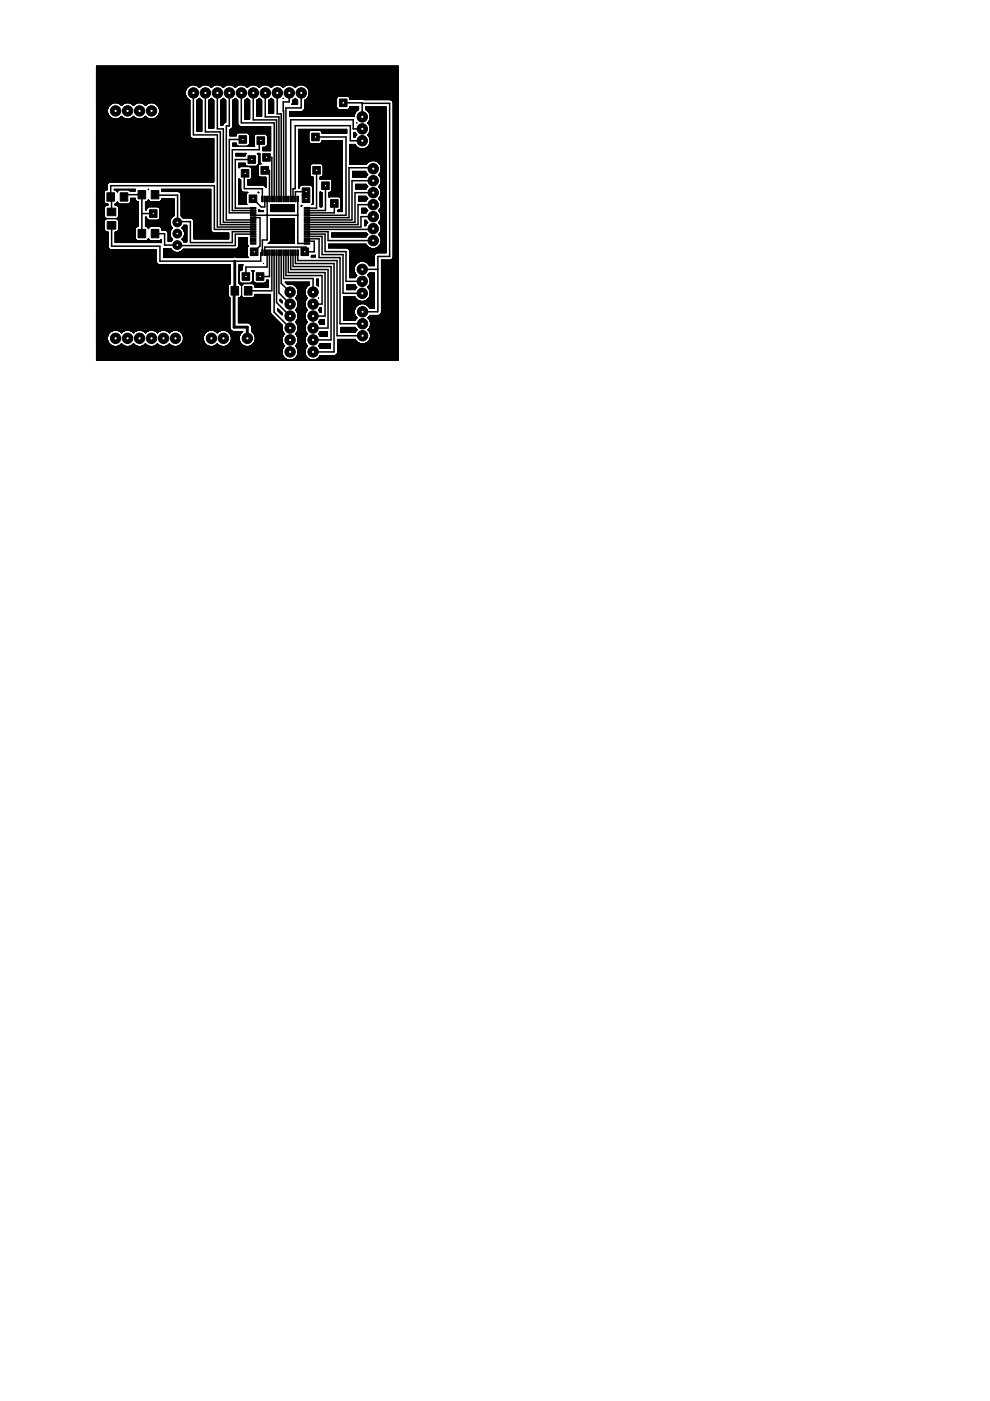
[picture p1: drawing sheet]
<svg xmlns="http://www.w3.org/2000/svg" width="210mm" height="297mm" viewBox="0 0 210 297" stroke-linecap="round" stroke-linejoin="round" font-family="sans-serif">
<g fill="#000" stroke="#000" stroke-width=".21">
<path d="M22.7 40.9h1.6v1.8h-1.6zM22.7 47h1.9v1.6h-1.9zM22.7 44.1h1.9v1.6h-1.9zM25.5 40.9h1.6v1.8h-1.6zM29.3 48.6h1.6v1.8h-1.6zM29.3 40.4h1.6v1.8h-1.6zM32.1 48.6h1.6v1.8h-1.6zM32.1 40.4h1.6v1.8h-1.6zM53.1 51.5h1.2v.3h-1.2zM53.1 51h1.2v.3h-1.2zM53.1 50.5h1.2v.3h-1.2zM53.1 50h1.2v.3h-1.2z"/>
<path d="M53.1 49.5h1.2v.3h-1.2zM53.1 49h1.2v.3h-1.2zM53.1 48.5h1.2v.3h-1.2zM53.1 48h1.2v.3h-1.2zM53.1 47.5h1.2v.3h-1.2zM53.1 47h1.2v.3h-1.2zM53.1 46.5h1.2v.3h-1.2zM53.1 46h1.2v.3h-1.2zM53.1 45.5h1.2v.3h-1.2zM53.1 45h1.2v.3h-1.2zM53.1 44.5h1.2v.3h-1.2zM53.1 44h1.2v.3h-1.2z"/>
<path d="M55.5 41.6h.3v1.2h-.3zM55.5 53h.3v1.2h-.3zM56 41.6h.3v1.2h-.3zM56 53h.3v1.2h-.3zM56.5 41.6h.3v1.2h-.3zM56.5 53h.3v1.2h-.3zM57 41.6h.3v1.2h-.3zM57 53h.3v1.2h-.3zM57.5 41.6h.3v1.2h-.3zM57.5 53h.3v1.2h-.3zM58 41.6h.3v1.2h-.3zM58 53h.3v1.2h-.3z"/>
<path d="M58.5 41.6h.3v1.2h-.3zM58.5 53h.3v1.2h-.3zM59 41.6h.3v1.2h-.3zM59 53h.3v1.2h-.3zM59.5 41.6h.3v1.2h-.3zM59.5 53h.3v1.2h-.3zM60 41.6h.3v1.2h-.3zM60 53h.3v1.2h-.3zM60.5 41.6h.3v1.2h-.3zM60.5 53h.3v1.2h-.3zM61 41.6h.3v1.2h-.3zM61 53h.3v1.2h-.3z"/>
<path d="M61.5 41.6h.3v1.2h-.3zM61.5 53h.3v1.2h-.3zM62 41.6h.3v1.2h-.3zM62 53h.3v1.2h-.3zM62.5 41.6h.3v1.2h-.3zM62.5 53h.3v1.2h-.3zM63 41.6h.3v1.2h-.3zM63 53h.3v1.2h-.3zM64.5 44h1.2v.3h-1.2zM64.5 44.5h1.2v.3h-1.2zM64.5 45h1.2v.3h-1.2zM64.5 45.5h1.2v.3h-1.2z"/>
<path d="M64.5 46h1.2v.3h-1.2zM64.5 46.5h1.2v.3h-1.2zM64.5 47h1.2v.3h-1.2zM64.5 47.5h1.2v.3h-1.2zM64.5 48h1.2v.3h-1.2zM64.5 48.5h1.2v.3h-1.2zM64.5 49h1.2v.3h-1.2zM64.5 49.5h1.2v.3h-1.2zM64.5 50h1.2v.3h-1.2zM64.5 50.5h1.2v.3h-1.2zM64.5 51h1.2v.3h-1.2zM64.5 51.5h1.2v.3h-1.2z"/>
<path d="M49 60.7h1.6v1.9h-1.6zM51.8 60.7h1.6v1.9h-1.6z"/>
</g>
<g fill="none" stroke="#000" stroke-width=".32">
<path d="M41 19.7h.1M41 19.7v8.9h5.1v19.5h7.6M43.7 19.7h-.2v8.3h3.2v19.6h7M46 19.7l.1 7.6h1.2v19.8h6.4M48.7 19.7l-.1 7h-.6v19.9h5.7M51 19.7h.2v6.4h6.9v16.1M53.7 19.7h.1M53.7 19.7v5.7h4.9v16.8M56.2 19.7h.1M56.2 19.7v5.1h2.9v17.4M58.7 19.7l.1 4.5h.8v18M61.3 19.7v1.9h-1.3l.1 20.6"/>
<path d="M63.9 19.7v3.2h-3.3v19.3M51.5 29.6h-2.9v15.5h5.1M52 36.7h-.2v3.3h3.8v2.2M53.4 33.8h-3.5v10.3h3.8M55.3 29.8h-.3v1.9h-5.7v12.9h4.4M56.1 36.1h1v6.1M56.5 33.4h1.1v8.8M66.9 29h6.5v16.6h-8.3M67.1 36.1v8h-2M69 39.4v5.2h-3.9M72.8 21.8h4v3M76.8 29.8h-2.5v-3.2h-11.7v13.4h-.5v2.2"/>
<path d="M76.8 27.3h-1.9v-1.9h-13.3v16.8M76.8 21.9h5.8v32.5h-2.5v11.7h-3.2M79.1 38.3h-4.5v8.3h-9.5M79.1 35.8v-.2h-5.1v10.5h-8.9M23.6 44.9l-.1-5.5h21.9v9.2h8.3M26.3 41.8v-.5h3.8v8.2M30.1 45.3h2.4M32.9 41.3l4.8 .1v5.8l-.1-.3M32.9 49.5l2 .1v2.4h2.7v.1M37.6 47h2.8v4.4h8.9v-2.3h4.4M53.6 42.1v.8h.8l1 1h.7v-1.7M53.7 49.6h-3.8v2.5h-12.3"/>
<path d="M53.7 45.6h9.4M53.7 46.1h1.4v6l-1.2 1.3M56.6 42.2v8.7h-1v2.7h-.3v1.8h-21.4v-3.2h-10.2l-.1-4.4M56.6 53.6v3h-4.5v2M57.1 53.6v5h-2M57.6 53.6v8.1h-5M58.1 53.6v12.6l3.4 3.4M58.6 53.6v10.5l2.9 2.9M59.1 53.6v8.5l2.4 2.4M59.6 53.6v6.5l1.9 1.8M60.1 53.6v5.5h6.3v2.8M60.6 53.6v4.8h7.7v6.1h-1.9"/>
<path d="M61.1 53.6v4.2h7.8v9.2h-2.5M61.6 53.6v3.5h8v12.5h-3.2M62.1 53.6v2.9h8.1v15.6h-3.8M62.6 53.6v2.3h8.2v18.7h-4.4M63.1 42.2v9.4h2M63.1 53.6v1.6h8.4v16l5.4-.1M64.9 42.1v-1.5h-2.3v1.6M64.9 53.4v-1h-8.8v1.2M65.1 49.6h3.8v3.7h4.5v6.3h3.4M65.1 49.1h4.5v1.9h9.5M65.1 51.1h1.5v2.3h-2M65.1 50.6h2.5v4h4.5v14h4.8v-.2"/>
<path d="M65.1 50.1h3.2v3.9h4.4v8.2h4.1M70.9 43.1v2h-5.8M76.8 59.6h.1M76.8 57.1h3.3M79.1 45.9h-2.6v2.2h-11.4M79.1 43.4h-3.2v4.2h-10.8M79.1 40.9h-3.8v6.2h-10.2M79.1 48.5v.1h-14M49.6 61.7h.2M66.4 61.9h.1"/>
</g>
<g fill="none" stroke="#000" stroke-width=".21">
<path d="M20.4 14h64v62.4h-64zM20.4 17.9h64M20.4 20h18.9M20.4 19.9h18.9M20.4 19.8h18.9M20.4 19.7h18.9M20.4 19.6h18.9M20.4 19.5h18.9M20.4 19.4h18.9M20.4 19.3h18.9M20.4 19.2h19M20.4 17.8h64"/>
<path d="M20.4 17.7h64M20.4 17.6h64M20.4 17.5h64M20.4 17.4h64M20.4 17.3h64M20.4 17.2h64M20.4 17.1h64M20.4 17h64M20.4 16.9h64M20.4 16.8h64M20.4 16.7h64M20.4 16.6h64"/>
<path d="M20.4 16.5h64M20.4 16.4h64M20.4 16.3h64M20.4 16.2h64M20.4 16.1h64M20.4 16h64M20.4 15.9h64M20.4 15.8h64M20.4 15.7h64M20.4 15.6h64M20.4 15.5h64M20.4 15.4h64"/>
<path d="M20.4 15.3h64M20.4 15.2h64M20.4 15.1h64M20.4 15h64M20.4 14.9h64M20.4 14.8h64M20.4 14.7h64M20.4 14.6h64M20.4 14.5h64M20.4 14.4h64M20.4 14.3h64M20.4 14.2h64"/>
<path d="M20.4 14.1h64M20.4 14h64M39.3 19.4v.6M39.3 19.3h-18.9M39.4 19.2h-19M39.4 19.1h-19M39.5 19h-19.1M39.5 18.9h-19.1M39.5 18.8h-19.1M39.6 18.8h-19.2M39.6 18.7h-19.2M39.6 18.6l-19.2 .1"/>
<path d="M39.7 18.6h-19.3M39.8 18.5l-19.4 .1M39.8 18.5h-19.4M39.9 18.4l-19.5 .1M39.9 18.4h-19.5M40 18.3l-19.6 .1M40 18.3h-19.6M40.1 18.2h-19.7M40.3 18.2h-19.9M40.4 18.1h-20M40.6 18.1h-20.2M40.6 18h-20.2"/>
<path d="M40.7 18l-.7 .3-.4 .4-.3 .7M41.3 18l.7 .3M41.4 18h1.8M41.5 18.1h1.6M41.6 18.1h1.3M41.7 18.2h1.1M41.9 18.2h.8M42 18.3l.3 .3M42 18.3h.6M42 18.3h.5M42.1 18.4h.4M42.1 18.4h.3"/>
<path d="M42.2 18.5h.2M42.2 18.5h.1M42.6 18.3l-.3 .3M43.2 18l-.6 .3M43.9 18l.9 .6M43.9 18h1.8M44 18.1h1.6M44.2 18.1h1.3M44.3 18.2h1.1M44.4 18.2h.8M44.5 18.3h.6M44.6 18.3h.4"/>
<path d="M44.6 18.4h.4M44.7 18.4h.2M44.7 18.5h.2M44.8 18.5h.1M45.1 18.3l-.3 .3M45.7 18l-.6 .3M46.4 18l.6 .3M46.4 18h1.9M46.5 18.1h1.7M46.7 18.1h1.3M46.8 18.2h1.1M46.9 18.2h.9"/>
<path d="M47 18.3l.3 .3 .3-.3M47 18.3h.6M47.1 18.3h.5M47.1 18.4h.4M47.2 18.4h.3M47.2 18.5h.2M47.3 18.5h.1M48.3 18l-.7 .3M49 18l.6 .3M49 18h1.8M49.1 18.1h1.6M49.2 18.1h1.3"/>
<path d="M49.3 18.2h1.1M49.5 18.2h.8M49.6 18.3l.3 .3 .3-.3M49.6 18.3h.6M49.6 18.3h.5M49.7 18.4h.4M49.7 18.4h.3M49.8 18.5h.2M49.8 18.5h.1M50.8 18l-.6 .3M51.5 18l.6 .3M51.5 18h1.8"/>
<path d="M51.6 18.1h1.6M51.8 18.1h1.3M51.9 18.2h1.1M52 18.2h.8M52.1 18.3l.3 .3 .3-.3M52.1 18.3h.6M52.2 18.3h.5M52.2 18.4h.4M52.3 18.4h.3M52.3 18.5h.2M52.4 18.5h.1M53.4 18l-.7 .3"/>
<path d="M54 18l.7 .3M54 18h1.9M54.1 18.1h1.7M54.3 18.1h1.3M54.4 18.2h1.1M54.6 18.2h.8M54.7 18.3l.3 .3M54.7 18.3h.6M54.7 18.3h.5M54.8 18.4h.4M54.8 18.4h.3M54.9 18.5h.2"/>
<path d="M54.9 18.5h.1M55.3 18.3l-.3 .3M55.9 18l-.6 .3M56.6 18l.6 .3M56.6 18h1.8M56.7 18.1h1.6M56.8 18.1h1.4M56.9 18.2h1.2M57.1 18.2h.8M57.2 18.3l.3 .3M57.2 18.3h.6M57.3 18.3h.4"/>
<path d="M57.3 18.4h.4M57.4 18.4h.2M57.4 18.5h.2M57.5 18.5h.1M57.8 18.3l-.3 .3M58.4 18l-.6 .3M59.1 18l.6 .3M59.1 18h1.9M59.2 18.1h1.7M59.4 18.1h1.3M59.5 18.2h1.1M59.6 18.2h.9"/>
<path d="M59.7 18.3l.3 .3M59.7 18.3h.6M59.8 18.3h.5M59.8 18.4h.4M59.9 18.4h.3M59.9 18.5h.2M60 18.5h.1M60.3 18.3l-.3 .3M61 18l-.7 .3M61.7 18l.6 .3M61.7 18h1.8M61.8 18.1h1.6"/>
<path d="M61.9 18.1h1.3M62 18.2h1.1M62.2 18.2h.8M62.3 18.3l.3 .3M62.3 18.3h.6M62.3 18.3h.5M62.4 18.4h.4M62.4 18.4h.3M62.5 18.5h.2M62.5 18.5h.1M62.9 18.3l-.3 .3M63.5 18l-.6 .3"/>
<path d="M64.2 18l.6 .3M64.2 18h20.2M64.3 18.1h20.1M64.5 18.1h19.9M64.6 18.2h19.8M64.7 18.2h19.7M64.8 18.3l.5 .4 .3 .7v.6M64.8 18.3h19.6M64.9 18.3h19.5M64.9 18.4h19.5M65 18.4h19.4M65 18.5h19.4"/>
<path d="M65.1 18.5h19.3M65.1 18.6h19.3M65.2 18.6h19.2M65.2 18.7h19.2M65.3 18.8h19.1M65.3 18.9h19.1M65.4 18.9h19M65.4 19h19M65.4 19.1h19M65.5 19.2h18.9M65.5 19.3h18.9M65.6 20h18.8"/>
<path d="M65.6 19.9h18.8M65.6 19.8h18.8M65.6 19.7h18.8M65.6 19.6h18.8M65.6 19.5h18.8M65.6 19.4h18.8M20.4 32.5h24.9M20.4 33.1h24.9M20.4 36.3h24.9M20.4 37.5h24.9M20.4 34.1h24.9M20.4 31.5h24.9"/>
<path d="M20.4 30.6h24.9M20.4 34.8h24.9M20.4 28.1h19.8M20.4 29.1h20M20.4 34.6h24.9M20.4 37.9h24.9M20.4 29.8h24.9M20.4 30.4h24.9M20.4 27.6h19.8M20.4 28.3h19.8M20.4 27.4h19.8M20.4 39.8h2.3"/>
<path d="M20.4 35.2h24.9M20.4 35.3h24.9M20.4 38.1h24.9M20.4 34.7h24.9M20.4 24h2.5M20.4 24.6l2.8 .1M20.4 27.8h19.8M20.4 27.2h19.8M20.4 29.4h24.9v9.2h-24.9M20.4 26.5h19.8M20.4 25.9h19.8M20.4 31h24.9"/>
<path d="M20.4 30.3h24.9M20.4 31.2h24.9M20.4 31.9h24.9M20.4 26.8h19.8M20.4 28.8h19.9M20.4 20.8h19.3M20.4 25.3h19.8M20.4 23.6h2.4M20.4 23.2h2.4M20.4 20.4h19.1M20.4 21l19.5 .1M20.4 21.1l19.7 .1"/>
<path d="M20.4 21.8h19.8M20.4 25.2h19.8M20.4 39.9h2.3M20.4 39.7h2.3M20.4 39.6h2.3M20.4 39.5h2.3M20.4 39.4h2.3M20.4 39.3h2.3M20.4 38.5h24.9M20.4 38.4h24.9M20.4 38.3h24.9M20.4 38.2h24.9"/>
<path d="M20.4 38h24.9M20.4 37.8h24.9M20.4 37.7h24.9M20.4 37.6h24.9M20.4 37.4h24.9M20.4 37.3h24.9M20.4 37.2h24.9M20.4 37.1h24.9M20.4 37h24.9M20.4 36.9h24.9M20.4 36.8h24.9M20.4 36.7h24.9"/>
<path d="M20.4 36.6h24.9M20.4 36.5h24.9M20.4 36.4h24.9M20.4 36.2h24.9M20.4 36.1h24.9M20.4 36h24.9M20.4 35.9h24.9M20.4 35.8h24.9M20.4 35.7h24.9M20.4 35.6h24.9M20.4 35.5h24.9M20.4 35.4h24.9"/>
<path d="M20.4 35.1h24.9M20.4 35h24.9M20.4 34.9h24.9M20.4 34.5h24.9M20.4 34.4h24.9M20.4 34.3h24.9M20.4 34.2h24.9M20.4 34h24.9M20.4 33.9h24.9M20.4 33.8h24.9M20.4 33.7h24.9M20.4 33.6h24.9"/>
<path d="M20.4 33.5h24.9M20.4 33.4h24.9M20.4 33.3h24.9M20.4 33.2h24.9M20.4 33h24.9M20.4 32.9h24.9M20.4 32.8h24.9M20.4 32.7h24.9M20.4 32.6h24.9M20.4 32.4h24.9M20.4 32.3h24.9M20.4 32.2h24.9"/>
<path d="M20.4 32.1h24.9M20.4 32h24.9M20.4 31.8h24.9M20.4 31.7h24.9M20.4 31.6h24.9M20.4 31.4h24.9M20.4 31.3h24.9M20.4 31.1h24.9M20.4 30.9h24.9M20.4 30.8h24.9M20.4 30.7h24.9M20.4 30.5h24.9"/>
<path d="M20.4 30.2h24.9M20.4 30.1h24.9M20.4 30h24.9M20.4 29.9h24.9M20.4 29.7h24.9M20.4 29.6h24.9M20.4 29.5h24.9M20.4 29.4h24.9M20.4 29.3h20.4M20.4 29.3h20.2M20.4 29.2h20.2M20.4 29.1l20.1 .1"/>
<path d="M20.4 29l20 .1M20.4 29h19.9M20.4 28.9h19.9M20.4 28.7h19.8M20.4 28.6h19.8M20.4 28.5h19.8M20.4 28.4h19.8M20.4 28.2h19.8M20.4 28h19.8M20.4 27.9h19.8M20.4 27.7h19.8M20.4 27.5h19.8"/>
<path d="M20.4 27.3h19.8M20.4 27.1h19.8M20.4 27h19.8M20.4 26.9h19.8M20.4 26.7h19.8M20.4 26.6h19.8M20.4 26.4h19.8M20.4 26.3h19.8M20.4 26.2h19.8M20.4 26.1h19.8M20.4 26h19.8M20.4 25.8h19.8"/>
<path d="M20.4 25.7h19.8M20.4 25.6h19.8M20.4 25.5h19.8M20.4 25.4h19.8M20.4 25.2h3.7M20.4 25.1h3.6M20.4 25.1h3.4M20.4 25h3.3M20.4 25h3.2M20.4 24.9h3.1M20.4 24.8l3.1 .1M20.4 24.8h3"/>
<path d="M20.4 24.7l2.9 .1M20.4 24.7h2.9M20.4 24.6h2.8M20.4 24.5l2.7 .1M20.4 24.5h2.7M20.4 24.4h2.7M20.4 24.4h2.6M20.4 24.3h2.6M20.4 24.2h2.6M20.4 24.2h2.5M20.4 24.1h2.5M20.4 24l2.5 .1"/>
<path d="M20.4 23.9l2.5 .1M20.4 23.9h2.4M20.4 23.8h2.4M20.4 23.7h2.4M20.4 23.5h2.4M20.4 23.4h2.4M20.4 23.3h2.4M20.4 21.7h19.8M20.4 21.6h19.8M20.4 21.5h19.8M20.4 21.4h19.8M20.4 21.3h19.8"/>
<path d="M20.4 21.2h19.8M20.4 21.1h19.6M20.4 21h19.5M20.4 20.9l19.4 .1M20.4 20.9h19.4M20.4 20.7h19.2M20.4 20.6h19.1M20.4 20.5h19.1M20.4 20.3l19 .1M20.4 20.3h19M20.4 20.2l19 .1M20.4 20.2h19"/>
<path d="M20.4 20.1l18.9 .1M20.4 20.1h18.9M22.7 39.2h-2.3M22.8 39.2h-2.4M22.8 39.1h-2.4M22.8 23.2v.7M22.8 23.9l.3 .6 .4 .5 .7 .2M22.8 39h-2.4M22.8 38.9l-.1 1.4h-2.3M22.8 38.9l-2.4 .1M22.8 23.1h-2.4M22.9 23.1h-2.5"/>
<path d="M22.9 38.9h-2.5M22.9 23h-2.5M22.9 22.9l-2.5 .1M22.9 38.8l-2.5 .1M22.9 22.9h-2.5M22.9 22.8l-2.5 .1M23 22.8h-2.6M23 38.8h-2.6M23 22.7l-2.6 .1M23 22.7h-2.6M23 38.7l-2.6 .1M23 22.6h-2.6"/>
<path d="M23.1 22.6h-2.7M23.1 22.5h-2.7M23.2 38.7h-2.8M23.2 22.5h-2.8M23.2 22.4h-2.8M23.3 38.6l-2.9 .1M23.3 22.4h-2.9M23.3 22.3h-2.9M23.3 38.6l-.5 .3M23.4 22.2l-3 .1M23.4 22.2h-3M23.5 22.1l-3.1 .1"/>
<path d="M23.5 22.1h-3.1M23.6 22l-3.2 .1M23.8 22h-3.4M23.9 21.9h-3.5M24 21.9h-3.6M24.2 21.8l-.7 .3-.4 .4-.3 .7M24.2 21.8h-3.8M24.8 21.8l1 .6M24.8 21.8h1.9M24.9 25.2h1.7M25 21.9h1.6M25 25.1h1.5"/>
<path d="M25.1 21.9h1.3M25.2 25.1h1.2M25.2 22h1.1M25.3 25h1M25.4 22h.8M25.4 25h.7M25.5 25l-.7 .2M25.5 22.1h.6M25.5 24.9h.6M25.5 22.1h.5M25.5 24.9h.5M25.6 24.8h.4"/>
<path d="M25.6 22.2h.4M25.6 22.2h.3M25.7 24.8h.2M25.7 24.7h.1M25.7 22.3h.1M25.7 22.4h.1M25.8 24.7h.1M25.8 24.6l.9 .6M25.8 24.6l-.3 .4M26.7 21.8l-.9 .6M27.4 21.8l.9 .6M27.4 21.8h1.8"/>
<path d="M27.5 25.2h1.7M27.5 21.9h1.6M27.5 25.1h1.6M27.6 21.9h1.4M27.7 25.1h1.2M27.7 22h1.2M27.8 25h1M27.9 22h.8M28 25h.7M28 25l-.6 .2M28 22.1h.6M28 24.9h.6"/>
<path d="M28.1 22.1h.5M28.1 24.9h.4M28.1 24.8h.4M28.1 22.2h.4M28.2 22.2h.2M28.2 24.8h.2M28.2 24.7h.2M28.2 22.3h.2M28.3 22.4h.1M28.3 24.7h.1M28.3 24.6l.9 .6M28.3 24.6l-.3 .4"/>
<path d="M29.2 21.8l-.9 .6M29.9 21.8l.9 .6 1-.6M29.9 21.8h1.8M30 25.2h1.7M30 21.9h1.7M30.1 25.1h1.5M30.2 21.9h1.3M30.2 25.1h1.3M30.3 22h1.1M30.3 25h1M30.4 22h.8M30.5 25h.7"/>
<path d="M30.6 22.1h.5M30.6 24.9h.5M30.7 24.8h.3M30.7 22.2h.3M30.8 24.7h.1M30.8 22.3h.1M30.8 22.4h.1M30.8 24.6l1 .6M30.8 24.6l-.3 .4-.6 .2M32.4 21.8l.7 .3 .4 .4M32.5 21.8h7.7M32.5 25.2h7.7"/>
<path d="M32.6 21.9h7.6M32.6 25.1h7.6M32.7 21.9h7.5M32.8 25.1h7.4M32.8 22h7.4M32.9 25h7.3M33 22h7.2M33 25h7.2M33.1 22.1h7.1M33.1 24.9h7.1M33.2 24.9h7M33.2 24.8h7"/>
<path d="M33.2 22.2h7M33.3 22.2h6.9M33.3 24.8h6.9M33.3 24.7h6.9M33.3 22.3h6.9M33.4 22.4h6.8M33.4 24.7h6.8M33.4 24.6h6.8M33.5 22.5h6.7M33.5 24.6h6.7M33.5 24.5h6.7M33.5 22.5l.3 .7"/>
<path d="M33.5 24.5l-.4 .5-.7 .2M33.6 22.6h6.6M33.6 24.4h6.6M33.6 22.7h6.6M33.6 24.3h6.6M33.7 24.2h6.5M33.7 22.8h6.5M33.7 24.1h6.5M33.7 22.9h6.5M33.7 24h6.5M33.7 23h6.5M33.8 24h6.4"/>
<path d="M33.8 23.1h6.4M33.8 23.9h6.4M33.8 23.2h6.4M33.8 23.6h6.4M33.8 23.2v.7M33.8 23.9l-.3 .6M33.8 23.8h6.4M33.8 23.7h6.4M33.8 23.5h6.4M33.8 23.4h6.4M33.8 23.3h6.4M39.3 20l.3 .7"/>
<path d="M39.6 20.7l.4 .4M40 21.1l.2 .1M40.2 28.7l.7 .7M40.2 21.2v7.5M41.8 22.7h1M41.8 27.6h1M41.8 27.4h1M41.8 24h1M41.8 24.6h1M41.8 22.1h1M41.8 21.2v6.6h1v-6.6M41.8 27.2h1"/>
<path d="M41.8 26.5h1M41.8 25.9h1M41.8 26.8h1M41.8 25.3h1M41.8 23.6h1M41.8 22.6h1M41.8 23.2h1M41.8 21.8h1M41.8 25.2h1M41.8 27.7h1M41.8 27.5h1M41.8 27.3h1"/>
<path d="M41.8 27.1h1M41.8 27h1M41.8 26.9h1M41.8 26.7h1M41.8 26.6h1M41.8 26.4h1M41.8 26.3h1M41.8 26.2h1M41.8 26.1h1M41.8 26h1M41.8 25.8h1M41.8 25.7h1"/>
<path d="M41.8 25.6h1M41.8 25.5h1M41.8 25.4h1M41.8 25.1h1M41.8 25h1M41.8 24.9h1M41.8 24.8h1M41.8 24.7h1M41.8 24.5h1M41.8 24.4h1M41.8 24.3h1M41.8 24.2h1"/>
<path d="M41.8 24.1h1M41.8 23.9h1M41.8 23.8h1M41.8 23.7h1M41.8 23.5h1M41.8 23.4h1M41.8 23.3h1M41.8 23.1h1M41.8 23h1M41.8 22.9h1M41.8 22.8h1M41.8 22.5h1"/>
<path d="M41.8 22.4h1M41.8 22.3h1M41.8 22.2h1M41.8 22h1M41.8 21.9h1M41.8 21.7h1M41.8 21.6h1M41.8 21.5h1M41.8 21.4h1M41.8 21.3h1M41.8 21.2h1M41.8 21.2h.9"/>
<path d="M41.9 21.2h.7M42 21.1h.5M42.1 21.1h.4M42.1 21h.3M42.2 21h.2M42.2 20.9h.1M42.3 20.8l.5 .4M42.3 20.8l-.5 .4M42.3 20.8h.1M44.3 22.7h1M44.3 24h1M44.3 24.6h1"/>
<path d="M44.3 22.1h1M44.3 21.2v6h1v-6M44.3 26.5h1M44.3 25.9h1M44.3 26.8h1M44.3 25.3h1M44.3 23.6h1M44.3 22.6h1M44.3 23.2h1M44.3 21.8h1M44.3 25.2h1M44.3 27.1h1"/>
<path d="M44.3 27h1M44.3 26.9h1M44.3 26.7h1M44.3 26.6h1M44.3 26.4h1M44.3 26.3h1M44.3 26.2h1M44.3 26.1h1M44.3 26h1M44.3 25.8h1M44.3 25.7h1M44.3 25.6h1"/>
<path d="M44.3 25.5h1M44.3 25.4h1M44.3 25.1h1M44.3 25h1M44.3 24.9h1M44.3 24.8h1M44.3 24.7h1M44.3 24.5h1M44.3 24.4h1M44.3 24.3h1M44.3 24.2h1M44.3 24.1h1"/>
<path d="M44.3 23.9h1M44.3 23.8h1M44.3 23.7h1M44.3 23.5h1M44.3 23.4h1M44.3 23.3h1M44.3 23.1h1M44.3 23h1M44.3 22.9h1M44.3 22.8h1M44.3 22.5h1M44.3 22.4h1"/>
<path d="M44.3 22.3h1M44.3 22.2h1M44.3 22h1M44.3 21.9h1M44.3 21.7h1M44.3 21.6h1M44.3 21.5h1M44.3 21.4h1M44.3 21.3h1M44.3 21.2h1M44.4 21.2h.9M44.5 21.2h.6"/>
<path d="M44.5 21.1l-.2 .1M44.6 21.1h.5M44.6 21.1h.4M44.7 21h.3M44.7 21h.2M44.8 20.9h.1M44.8 20.8l.5 .4M44.8 20.8l-.3 .3M44.8 20.8h.1M46.8 22.7h1.1M46.8 24h1.1M46.8 24.6h1.1"/>
<path d="M46.8 22.1h1.1M46.8 21.2v5.4l.4-.1M46.8 25.3h1.1M46.8 23.6h1.1M46.8 22.6h1.1M46.8 23.2h1.1M46.8 21.8h1.1M46.8 25.2h1.1M46.8 26.3h.5M46.8 25.8h1.1M46.8 25.7h1.1M46.8 25.6h1.1"/>
<path d="M46.8 25.5h1.1M46.8 25.4h1.1M46.8 25.1h1.1M46.8 25h1.1M46.8 24.9h1.1M46.8 24.8h1.1M46.8 24.7h1.1M46.8 24.5h1.1M46.8 24.4h1.1M46.8 24.3h1.1M46.8 24.2h1.1M46.8 24.1h1.1"/>
<path d="M46.8 23.9h1.1M46.8 23.8h1.1M46.8 23.7h1.1M46.8 23.5h1.1M46.8 23.4h1.1M46.8 23.3h1.1M46.8 23.1h1.1M46.8 23h1.1M46.8 22.9h1.1M46.8 22.8h1.1M46.8 22.5h1.1M46.8 22.4h1.1"/>
<path d="M46.8 22.3h1.1M46.8 22.2h1.1M46.8 22h1.1M46.8 21.9h1.1M46.8 21.7h1.1M46.8 21.6h1.1M46.8 21.5h1.1M46.8 21.4h1.1M46.8 21.3h1.1M46.8 21.2l1.1 .1M46.9 21.2h.9M47 21.2h.7"/>
<path d="M47 21.1l-.2 .1M47.1 21.1h.5M47.2 21h.3M47.2 26.5h-.4M47.3 26.4l-.5 .1M47.3 26.4h-.5M47.3 20.9h.1M47.3 26.3h-.5M47.3 20.8l.6 .4M47.3 20.8l-.3 .3M47.3 20.8h.1M47.4 26.2h-.6"/>
<path d="M47.5 26.1h-.7M47.6 26h-.8M47.8 26h-1M47.8 25.9l-.3 .1-.3 .5M47.9 21.2v4.7h-1.1M48.7 27.5v1.3h1.4l.1-.4M48.7 28.1h8.7M48.7 27.6h8.7M48.7 27.8h8.7M48.7 27.5h8.7M48.7 28.7h1.4M48.7 28h8.7"/>
<path d="M48.7 27.9h8.7M48.7 27.7h8.7M48.9 27.4h8.5M49 27.4h8.4M49.1 27.3h8.3M49.2 27.2h8.2M49.3 27.1l-.5 .4M49.3 27.1h8.1M49.3 27h8.1M49.3 26.9h8.1M49.4 26.9h8M49.4 26.8h8v5.2l-1.7-.1"/>
<path d="M49.4 22.7h1M49.4 30.6h.7M49.4 30.4h.7M49.4 24h1M49.4 24.6h1M49.4 22.1h1M49.4 26.5l1.2 .1M49.4 25.9h1M49.4 21.2v5.6M49.4 26.8l-.1 .3M49.4 25.3h1M49.4 23.6h1"/>
<path d="M49.4 22.6h1M49.4 23.2h1M49.4 21.8h1M49.4 25.2h1M49.4 30.9l1.1 .1M49.4 30.9h1M49.4 30.8l.9 .1M49.4 30.8h.8M49.4 30.7l.8 .1M49.4 30.7h.7M49.4 30.5h.7M49.4 26.8h1.5"/>
<path d="M49.4 26.7h1.4M49.4 26.6l1.3 .1M49.4 26.6h1.3M49.4 26.5h1.1M49.4 26.4l1.1 .1M49.4 26.4h1.1M49.4 26.3l1.1 .1M49.4 26.3h1M49.4 26.2h1M49.4 26.1h1M49.4 26h1M49.4 25.8h1"/>
<path d="M49.4 25.7h1M49.4 25.6h1M49.4 25.5h1M49.4 25.4h1M49.4 25.1h1M49.4 25h1M49.4 24.9h1M49.4 24.8h1M49.4 24.7h1M49.4 24.5h1M49.4 24.4h1M49.4 24.3h1"/>
<path d="M49.4 24.2h1M49.4 24.1h1M49.4 23.9h1M49.4 23.8h1M49.4 23.7h1M49.4 23.5h1M49.4 23.4h1M49.4 23.3h1M49.4 23.1h1M49.4 23h1M49.4 22.9h1M49.4 22.8h1"/>
<path d="M49.4 22.5h1M49.4 22.4h1M49.4 22.3h1M49.4 22.2h1M49.4 22h1M49.4 21.9h1M49.4 21.7h1M49.4 21.6h1M49.4 21.5h1M49.4 21.4h1M49.4 21.3h1M49.4 21.2l1 .1"/>
<path d="M49.4 21.2h.9M49.5 21.2h.7M49.6 21.1h.5M49.7 21.1h.4M49.7 21h.3M49.8 21h.2M49.8 20.9h.1M49.9 20.8l.5 .4M49.9 20.8l-.5 .4M49.9 20.8h.1M50 32.5h2.2l-.2 .6h-2zM50 33h2"/>
<path d="M50 32.9h2M50 32.7h2M50.1 30.5v-.2h-.7v.7l4.6-.1M50.1 30.5l.1 .2M50.1 28.6h-1.4M50.1 28.5h-1.4M50.1 28.4l-1.4 .1M50.2 30.7l.3 .3M50.2 28.4h-1.5M50.2 28.3l-1.5 .1M50.3 28.3h-1.6M50.3 28.2l-.1 .2"/>
<path d="M50.4 28.2l-1.7 .1M50.4 26.2l.1 .3 .5 .3M50.4 21.2v5M50.5 28.2h-1.8M50.5 28.2h-.2M50.7 34.8h1.3M50.7 39.1h.3M50.7 39.2h.3M50.7 34.6h1.3M50.7 37.9v.1M50.7 39.8h.3M50.7 35.2l4 .1"/>
<path d="M50.7 35.3h4M50.7 38.1h.3M50.7 34.7h1.3M50.7 38.6h.3M50.7 39.9h.3M50.7 39.7h.3M50.7 39.6h.3M50.7 39.5h.3M50.7 39.4h.3M50.7 39.3h.3M50.7 39h.3M50.7 38.9h.3"/>
<path d="M50.7 38.8h.3M50.7 38.7h.3M50.7 38.5h.3M50.7 38.4h.3M50.7 38.3h.3M50.7 38.2h.3M50.7 38l.2 .1M50.7 38h.1M50.7 35.6h.1M50.7 35.2h1.7M50.7 35.1l1.5 .1M50.7 35.1h1.5"/>
<path d="M50.7 35l1.4 .1M50.7 35h1.4M50.7 34.9h1.3M50.7 35.5h.1M50.8 35.5h-.1M50.9 35.4h-.2M51 35.3l-.3 .1M51 38.1v2.1M51 38.1l-.3-.2v5.5l1.7-.1-.2-.2 .1-2.1M51 35.3l-.3 .3M51.9 21.2v4.1h1v-4.1M51.9 22.7h1"/>
<path d="M51.9 24h1M51.9 24.6h1M51.9 22.1h1M51.9 23.6h1M51.9 22.6h1M51.9 23.2h1M51.9 21.8h1M51.9 25.2h1M51.9 25.1h1M51.9 25h1M51.9 24.9h1M51.9 24.8h1"/>
<path d="M51.9 24.7h1M51.9 24.5h1M51.9 24.4h1M51.9 24.3h1M51.9 24.2h1M51.9 24.1h1M51.9 23.9h1M51.9 23.8h1M51.9 23.7h1M51.9 23.5h1M51.9 23.4h1M51.9 23.3h1"/>
<path d="M51.9 23.1h1M51.9 23h1M51.9 22.9h1M51.9 22.8h1M51.9 22.5h1M51.9 22.4h1M51.9 22.3h1M51.9 22.2h1M51.9 22h1M51.9 21.9h1M51.9 21.7h1M51.9 21.6h1"/>
<path d="M51.9 21.5h1M51.9 21.4h1M51.9 21.3h1M51.9 21.2l1 .1M52 32.9h-2M52 21.2h.9M52 32.8h-2M52.1 35l-.1-.4h-1.3v1M52.1 35l.4 .2M52.1 21.2h.7M52.1 32.7h-2.1M52.1 32.6l-2.1 .1"/>
<path d="M52.2 32.6h-2.2M52.2 21.1h.5M52.2 21.1h.4M52.2 32.5l-2.2 .1M52.3 21h.3M52.3 21h.2M52.4 20.9h.1M52.4 28.2l.4 .2M52.4 20.8h.1M52.4 20.8l.5 .4M52.4 20.8l-.5 .4M52.5 28.2h4.9"/>
<path d="M52.5 31h1.5M52.6 39.1h3.8M52.6 38.6h3.8M52.6 39.2h3.8M52.6 39h3.8M52.6 38.9h3.8M52.6 38.8h3.8M52.6 38.7h3.8M52.6 38.5h3.8M52.6 38.4h3.8M52.6 38.3h3.8M52.6 38.2h3.8"/>
<path d="M52.6 30.9h1.4M52.6 28.2h4.8M52.7 28.3h4.7M52.7 30.9h1.2M52.7 30.8h1.2M52.8 30.8h1.1M52.8 28.4h1.5M52.8 28.4l.1 .2M52.8 30.7l-.4 .3M52.8 30.7h1.1M52.8 28.4h1.4M52.8 30.6h1.1"/>
<path d="M52.8 28.5h1.3M52.9 30.6h1M52.9 28.6h1.2M52.9 30.5h1M52.9 29.1h1M52.9 29.8h1M52.9 30.4h1M52.9 35.3l.4 .3M52.9 28.6v1.9M52.9 30.5l-.1 .2M52.9 30.3h1M52.9 29.4h1"/>
<path d="M52.9 30.2h1M52.9 30.1h1M52.9 30h1M52.9 29.9h1M52.9 29.7h1M52.9 29.6h1M52.9 29.5h1M52.9 29.3h1M52.9 29.2h1M52.9 29h1M52.9 28.9h1M52.9 28.8h1"/>
<path d="M52.9 28.7h1M52.9 38.1h3.5M52.9 35.3h1.8M53 38.1h3.4M53 35.4h1.7M53.1 38h3.3M53.1 35.5h1.6M53.2 35.5h1.5M53.2 38h3.2M53.3 35.6h1.4M53.3 35.6l.1 .2M53.3 37.9l-.4 .2"/>
<path d="M53.3 37.9h3.1M53.3 37.8h3.1M53.3 35.7h1.4M53.3 37.7h3.1M53.4 37.7h3M53.4 35.8h1.3M53.4 37.5h3v2.3l-.1-.2M53.4 36.3h1.3M53.4 35.8v1.9M53.4 37.7l-.1 .2M53.4 37.6h3M53.4 37.5h1.6"/>
<path d="M53.4 37.4h1.5M53.4 37.3h1.4M53.4 37.2h1.4M53.4 37.1l1.4 .1M53.4 37.1h1.3M53.4 37h1.3M53.4 36.9h1.3M53.4 36.8h1.3M53.4 36.7h1.3M53.4 36.6h1.3M53.4 36.5h1.3M53.4 36.4h1.3"/>
<path d="M53.4 36.2h1.3M53.4 36.1h1.3M53.4 36h1.3M53.4 35.9h1.3M53.9 28.9l.1 2M53.9 28.8h-1M54 28.7h-1.1M54 28.6h-1.1M54.4 28.4l-.5 .5M54.5 22.7h1M54.5 24h1M54.5 21.2v3.5l1-.1v-3.4"/>
<path d="M54.5 22.1h1M54.5 23.6h1M54.5 22.6h1M54.5 23.2h1M54.5 21.8h1M54.5 24.6h1M54.5 24.5h1M54.5 24.4h1M54.5 24.3h1M54.5 24.2h1M54.5 24.1h1M54.5 23.9h1"/>
<path d="M54.5 23.8h1M54.5 23.7h1M54.5 23.5h1M54.5 23.4h1M54.5 23.3h1M54.5 23.1h1M54.5 23h1M54.5 22.9h1M54.5 22.8h1M54.5 22.5h1M54.5 22.4h1M54.5 22.3h1"/>
<path d="M54.5 22.2h1M54.5 22h1M54.5 21.9h1M54.5 21.7h1M54.5 21.6h1M54.5 21.5h1M54.5 21.4h1M54.5 21.3h1M54.5 21.2l1 .1M54.5 21.2h.9M54.5 35.2h-.2M54.5 32.5h.6"/>
<path d="M54.6 32.6h.5M54.6 21.2h.7M54.7 32.6h.4M54.7 32.7h.4M54.7 21.1h.5M54.7 32.7l-.2-.2h.6v1.8M54.7 32.7l.1 .2M54.7 35l-.2 .2M54.7 37.1l.5 .4M54.7 35.2h-.3M54.8 35.1l-.3 .1M54.8 32.8h.3"/>
<path d="M54.8 35.1h-.2M54.8 32.9h.3M54.8 33.1h.3M54.8 34.1h.3M54.8 34.6l.5 .1M54.8 32.9v1.9M54.8 34.8l-.1 .2M54.8 34.6h.5M54.8 35l-.1 .1M54.8 34.5l.4 .1M54.8 34.5h.4M54.8 34.4h.3"/>
<path d="M54.8 34.3h.3M54.8 34.2h.3M54.8 34h.3M54.8 33.9h.3M54.8 33.8h.3M54.8 33.7h.3M54.8 33.6h.3M54.8 33.5h.3M54.8 33.4h.3M54.8 33.3h.3M54.8 33.2h.3M54.8 33h.3"/>
<path d="M54.8 21h.3M54.8 35h-.1M54.9 34.9h-.2M54.9 20.9h.1M54.9 20.8h.1M55 34.8l-.3 .4v1.9M55 20.8l.3 .3M55 20.8l-.5 .4M55 34.8h-.2M55.1 34.3l.1 .2M55.2 34.8h-.4M55.2 34.5l.2 .2"/>
<path d="M55.2 34.7l-.2 .1M55.3 21.1l.2 .1M55.4 34.7h-.6M55.7 31.5h1.7M55.7 31.9h1.7M55.7 31.8h1.7M55.7 31.7h1.7M55.7 31.6h1.7M55.7 31.4h1.7M55.7 31.3h1.7M55.8 39.2l.3 .2M55.9 39.3h.5"/>
<path d="M56.1 39.4l.2 .2M56.1 39.4h.3M56.2 39.5h.2M56.2 28.4l.5 .5M56.3 28.4h1.1M56.3 39.6h.1M56.3 39.7h.1M56.3 31.2h1.1M56.3 39.7l.1 .1M56.4 38.1h-3.8v1.1h3.8M56.4 28.4h1M56.4 31.1h1"/>
<path d="M56.5 31.1l-.3 .1M56.5 28.5h.9M56.5 31.1h.9M56.5 28.6h.9M56.5 31h.9M56.6 28.6h.8M56.6 31h.8M56.6 30.9l-.1 .2M56.6 30.9h.8M56.6 28.7h.8M56.7 28.8h.7M56.7 30.8h.7"/>
<path d="M56.7 30.6h.7M56.7 29.1h.7M56.7 29.8h.7M56.7 30.4h.7M56.7 30.3h.7M56.7 28.9v1.8M56.7 30.7l-.1 .2M56.7 29.4h.7M56.7 30.7h.7M56.7 30.5h.7M56.7 30.2h.7M56.7 30.1h.7"/>
<path d="M56.7 30h.7M56.7 29.9h.7M56.7 29.7h.7M56.7 29.6h.7M56.7 29.5h.7M56.7 29.3h.7M56.7 29.2h.7M56.7 29h.7M56.7 28.9h.7M57 22.7h1M57 21.2v2.8h1v-2.8M57 22.1h1"/>
<path d="M57 23.6h1M57 22.6h1M57 23.2h1M57 21.8h1M57 23.9h1M57 23.8h1M57 23.7h1M57 23.5h1M57 23.4h1M57 23.3h1M57 23.1h1M57 23h1"/>
<path d="M57 22.9h1M57 22.8h1M57 22.5h1M57 22.4h1M57 22.3h1M57 22.2h1M57 22h1M57 21.9h1M57 21.7h1M57 21.6h1M57 21.5h1M57 21.4h1"/>
<path d="M57 21.3h1M57 21.2l1 .1M57 21.2h1M57.1 21.2h.7M57.2 21.1h.6M57.3 21.1h.4M57.3 21h.4M57.4 31.2h-1.7v.7M57.4 21h.2M57.4 20.9h.2M57.5 20.8h.1M57.5 20.8l.3 .3"/>
<path d="M57.5 20.8l-.5 .4M57.8 21.1l.2 .1M60 20.8h.1M61.4 24h13.9M61.4 24.6h13.7M61.4 24.5h13.7M61.4 24.4h13.7M61.4 24.3h13.7M61.4 24.3h13.8M61.4 24.2h13.8M61.4 24.1h13.8M61.4 23.9h13.9"/>
<path d="M61.9 22.1h1.2M62 22h1.1M62 21.9h1.1M62 21.8h1.1M62.1 21.8h1M62.1 21.2v.6M62.1 21.7h1M62.1 21.6h1M62.1 21.5h1M62.1 21.4h1M62.1 21.3h1M62.1 21.2l1 .1"/>
<path d="M62.1 21.2h.9M62.2 21.2h.7M62.3 21.1h.5M62.4 21.1h.4M62.4 21h.3M62.5 21h.2M62.5 20.9h.1M62.6 20.8h.1M62.6 20.8l.5 .4M62.6 20.8l-.5 .4M63.1 21.2v.9h-1.2l.2-.3M63.4 37.5h3v5.8h-.3l.2-.2v-3.4"/>
<path d="M63.4 32.5h9.2M63.4 33.1h9.2M63.4 36.3h2.3M63.4 34.1h9.2M63.4 31.5h9.2M63.4 30.6h9.2M63.4 39.1h3M63.4 28.1h2.1M63.4 29.1h2.1M63.4 34.6h9.2M63.4 37.9h3M63.4 29.8h2.1"/>
<path d="M63.4 28.3h2.1M63.4 35.2h2.3M63.4 35.3h2.3M63.4 38.1h3M63.4 31h9.2M63.4 30.3h2.3M63.4 31.2h9.2M63.4 31.9h9.2M63.4 27.4h10.1M63.4 28.8h2.1M63.4 38.6h3M63.4 29.4h2.1"/>
<path d="M63.4 39.8h.1M63.4 39.7h.1M63.4 39.2h3M63.4 39h3M63.4 38.9h3M63.4 38.8h3M63.4 38.7h3M63.4 38.5h3M63.4 38.4h3M63.4 38.3h3M63.4 38.2h3M63.4 38h3"/>
<path d="M63.4 37.8h3M63.4 37.7h3M63.4 37.6h3M63.4 37.5h2.7M63.4 37.4h2.6M63.4 37.4h2.5M63.4 37.3h2.5M63.4 37.3h2.4M63.4 37.2h2.4M63.4 37.1h2.4M63.4 37.1h2.3M63.4 37l2.3 .1"/>
<path d="M63.4 37h2.3M63.4 36.9h2.3M63.4 36.8h2.3M63.4 36.7h2.3M63.4 36.6h2.3M63.4 36.5h2.3M63.4 36.4h2.3M63.4 36.2h2.3M63.4 36.1h2.3M63.4 36h2.3M63.4 35.9h2.3M63.4 35.8h2.3"/>
<path d="M63.4 35.7h2.3M63.4 35.6h2.3M63.4 35.5h2.3M63.4 35.4h2.3M63.4 35.1h2.3M63.4 35h2.4M63.4 34.5h9.2M63.4 34.4h9.2M63.4 34.3h9.2M63.4 34.2h9.2M63.4 34h9.2M63.4 33.9h9.2"/>
<path d="M63.4 33.8h9.2M63.4 33.7h9.2M63.4 33.6h9.2M63.4 33.5h9.2M63.4 33.4h9.2M63.4 33.3h9.2M63.4 33.2h9.2M63.4 33h9.2M63.4 32.9h9.2M63.4 32.8h9.2M63.4 32.7h9.2M63.4 32.6h9.2"/>
<path d="M63.4 32.4h9.2M63.4 32.3h9.2M63.4 32.2h9.2M63.4 32.1h9.2M63.4 32h9.2M63.4 31.8h9.2M63.4 31.7h9.2M63.4 31.6h9.2M63.4 31.4h9.2M63.4 31.3h9.2M63.4 31.1h9.2M63.4 30.9h9.2"/>
<path d="M63.4 30.8h9.2M63.4 30.7h9.2M63.4 30.5h9.2M63.4 30.4h2.4M63.4 30.2l2.3 .1M63.4 30.2h2.2M63.4 30.1l2.2 .1M63.4 30.1h2.1M63.4 30l2.1 .1M63.4 30h2.1M63.4 29.9h2.1M63.4 29.7h2.1"/>
<path d="M63.4 29.6h2.1M63.4 29.5h2.1M63.4 29.3h2.1M63.4 29.2h2.1M63.4 29h2.1M63.4 28.9h2.1M63.4 28.7h2.1M63.4 28.6h2.1M63.4 28.5h2.1M63.4 28.4h2.1M63.4 28.2h2.1M63.4 28h2.1"/>
<path d="M63.4 27.9h2.1M63.4 27.5h10.1M63.5 39.6h-.1M63.5 39.5h-.1M63.6 39.5l-.1 .2M63.6 39.5h-.2M63.6 39.4l-.2 .1M63.7 39.4h-.3M63.7 39.3l-.1 .2M63.7 39.3h-.3M63.8 39.3h-.4M63.9 39.2l-.2 .1"/>
<path d="M64.5 23.2h11.5M64.6 23.2h7.1M64.6 23.1h7M64.6 22.7h6.8M64.6 22.1h6.8M64.6 21.2v1.8M64.6 23l-.1 .3-.5 .3M64.6 22.6h6.8M64.6 21.8h6.8M64.6 23h6.9M64.6 22.9l6.9 .1M64.6 22.9h6.8"/>
<path d="M64.6 22.8l6.8 .1M64.6 22.8h6.8M64.6 22.7l6.8 .1M64.6 22.5h6.8M64.6 22.4h6.8M64.6 22.3h6.8M64.6 22.2h6.8M64.6 22h6.8M64.6 21.9h6.8M64.6 21.7h6.8M64.6 21.6h6.8M64.6 21.5h6.8"/>
<path d="M64.6 21.4h6.8M64.6 21.3h6.8M64.7 21.2h6.7M64.8 21.2h6.6M64.9 21.1h6.5M65 21h6.4M65.3 20.7l-.7 .5M65.4 20.3h19M65.5 30l.1 .2M65.5 28.1v1.9M65.5 20.2h18.9M65.5 20.1h18.9"/>
<path d="M65.5 28h-2.1M65.6 30.2l.4 .2M65.6 27.9l-.1 .2M65.6 20l-.3 .7M65.6 27.9h-2.2M65.6 27.8h-2.2M65.7 27.7l-2.3 .1M65.7 37l.1 .3M65.7 35.2v1.8M65.7 27.7l-.1 .2M65.7 35.2h-2.3M65.7 27.7h-2.3"/>
<path d="M65.8 35.1h-2.4M65.8 39.2l.2 .1M65.8 37.3l.2 .1M65.8 34.9l-.1 .3M65.8 35h-2.4M65.8 34.9h-2.4M65.9 34.9h-2.5M65.9 27.6l-2.5 .1M65.9 39.3h.5M65.9 34.8h-2.5M66 27.6l-.3 .1M66 37.4l.2 .1"/>
<path d="M66 34.8h-2.6M66 39.3l.2 .2M66 39.3h.4M66.1 39.4h.3M66.1 34.7h-2.7M66.2 39.5l.1 .2M66.2 34.7l-.4 .2M66.2 39.5h.2M66.3 39.6h.1M66.3 39.8h.1M66.3 39.9h.1M66.3 39.7h.1"/>
<path d="M66.4 39.2h-3M67.8 27.6l.2 .1M67.9 30.4h4.7M67.9 27.6h5.6M67.9 37.9h4.7M67.9 37.8h4.7M67.9 37.7h4.7M67.9 37.6h4.7M68 38h-.1M68 27.7h5.5M68 27.7l.3 .6h5.2v-.9h-10.1l.1 12.5v-.2M68.1 34.7l.4 .2"/>
<path d="M68.1 30.3h4.5M68.1 27.7h5.4M68.1 34.7h4.5M68.1 27.8h5.4M68.2 37.5h4.4M68.2 30.2h4.4M68.2 27.9h5.3M68.2 30.2l.1-.4h4.3v15.1h-1v-.3h1M68.2 34.8h4.4M68.2 30.2l-.4 .2h-4.4M68.2 30.1h4.4M68.2 28h5.3"/>
<path d="M68.3 37.4h4.3M68.3 28h5.2M68.3 28.1h5.2M68.3 37.4l-.2 .1M68.3 30h4.3M68.3 34.8h4.3M68.3 29.9h4.3M68.3 29.8h4.3M68.3 28.2h5.2M68.3 34.9h4.3M68.4 37.3h4.2M68.4 34.9h4.2"/>
<path d="M68.5 34.9v.3M68.5 37.3l-.2 .1M68.5 35h4.1M68.5 37.2h4.1M68.5 37.1h4.1M68.5 35.1h4.1M68.5 36.3h4.1M68.5 35.2v1.8M68.5 37v.3M68.5 35.2h4.1M68.5 35.3h4.1M68.5 37h4.1"/>
<path d="M68.5 36.9h4.1M68.5 36.8h4.1M68.5 36.7h4.1M68.5 36.6h4.1M68.5 36.5h4.1M68.5 36.4h4.1M68.5 36.2h4.1M68.5 36.1h4.1M68.5 36h4.1M68.5 35.9h4.1M68.5 35.8h4.1M68.5 35.7h4.1"/>
<path d="M68.5 35.6h4.1M68.5 35.5h4.1M68.5 35.4h4.1M69.9 38h.3M70 38h2.6M70.2 38l.1 .2M70.2 38h2.4M70.2 38.1h2.4M70.3 38.1h2.3M70.3 38.2l.1 .2M70.3 38.2h2.3M70.4 38.2h2.2"/>
<path d="M70.4 38.3h2.2M70.4 38.4h2.2M70.4 39.1h2.2M70.4 39.2h2.2M70.4 38.4v1.9M70.4 39.8h2.2M70.4 38.6h2.2M70.4 39.9h2.2M70.4 39.7h2.2M70.4 39.6h2.2M70.4 39.5h2.2M70.4 39.4h2.2"/>
<path d="M70.4 39.3h2.2M70.4 39h2.2M70.4 38.9h2.2M70.4 38.8h2.2M70.4 38.7h2.2M70.4 38.5h2.2M71.4 20.9h-6.3M71.4 20.8h-6.3M71.4 20.8h-6.2M71.4 20.7h-6.2M71.5 23l.1 .1M71.5 20.7v2.3"/>
<path d="M71.5 20.7h-6.2M71.5 20.6h-6.2M71.6 20.6h-6.3M71.6 23.1l.3 .1M71.6 20.5l-.1 .2M71.6 20.5h-6.3M71.7 20.4l-6.3 .1M71.9 20.4l-.3 .1M72.6 37.5h-4.7v.5h.2M72.6 37.9l-4.7 .1M73.5 27.6h-10.1M73.7 20.4l.2 .1"/>
<path d="M73.8 23.2h2.2M73.8 20.4h10.6M73.9 23.1l-.2 .1M73.9 20.5l.2 .2M73.9 23.1h2.1M73.9 20.5h10.5M74 23.1h2M74 20.6h10.4M74 23h2M74.1 23l-.2 .1M74.1 20.7l.1 .2M74.1 22.9h1.9"/>
<path d="M74.1 20.7h10.3M74.1 32.5h7.8M74.1 33.1h7.8M74.1 31.5l7.8 .1M74.1 31h1.4M74.1 31.2h1.7M74.1 31.9h7.8M74.1 34h7.8M74.1 33.9h7.8M74.1 33.8h7.8M74.1 33.7h7.8M74.1 33.6h7.8"/>
<path d="M74.1 33.5h7.8M74.1 33.4h7.8M74.1 33.3h7.8M74.1 33.2h7.8M74.1 33h7.8M74.1 32.9h7.8M74.1 32.8h7.8M74.1 32.7h7.8M74.1 32.6h7.8M74.1 32.4h7.8M74.1 32.3h7.8M74.1 32.2h7.8"/>
<path d="M74.1 32.1h7.8M74.1 32h7.8M74.1 31.8h7.8M74.1 31.7h7.8M74.1 31.6h7.8M74.1 31.5h2.2M74.1 31.4l2.1 .1M74.1 31.4h1.9M74.1 31.3h1.8M74.1 31.3h1.7M74.1 31.2h1.6M74.1 31.1h1.5"/>
<path d="M74.1 30.9l1.4 .1M74.1 30.9h1.3M74.1 30.8l1.3 .1M74.1 30.8h1.3M74.1 30.7h1.2M74.1 30.6h1.2M74.1 22.8h1.9M74.1 20.8h10.3M74.2 20.8h10.2M74.2 22.8h1.8M74.2 22.7v-.1h1.8v.7M74.2 22.7h1.8"/>
<path d="M74.2 20.9v.1h10.2M74.2 22.7l-.1 .3M74.2 22.6h1.8M74.2 21h10.2M74.2 20.9h10.2M74.8 37h3.2M74.8 36.9l3.1 .1M74.8 36.9h3.1M74.8 36.8l3 .1M74.8 36.8h2.9M74.8 36.7h2.9M74.8 36.6h2.8"/>
<path d="M74.8 36.5h2.8M74.8 36.4l2.8 .1M74.8 36.4h2.8M74.8 36.3l2.7 .1M75 28.3h.4M75 28.1h.3M75 28.3l.4 .1M75 24.6l.1 .1M75 29h.3M75 28.9h.3M75 28.6h.6M75 28.5h.6"/>
<path d="M75 28.4l.5 .1M75 28.4h.5M75 28.2h.3M75.1 24.4v.3M75.1 24.6l-13.7 .1M75.1 24.4h-13.7M75.3 24l-13.9 .1M75.3 23.9l-13.9 .1M75.4 30.8l-.1-.2h-1.2v4.2h3.6M75.4 30.8l.4 .5 .7 .3M75.4 28.3l-.1-.2h-.3v1h.3l.1-.2M75.4 28.3l.2 .3"/>
<path d="M75.4 23.8l-.3 .6M75.4 23.8l-14 .1M75.4 28.9h-.4M75.4 23.8h-14M75.4 39.2h2.3M75.4 39.9h2.3M75.4 39.5l2.6 .1M75.4 39.5h2.5M75.4 39.4l2.5 .1M75.4 39.4h2.4M75.4 39.3h2.4M75.4 39.3h2.3"/>
<path d="M75.4 39.2h2.2M75.4 39.1h2.2M75.4 28.8l-.4 .1M75.4 23.7l-14 .1M75.5 28.8h-.5M75.5 23.7h-14.1M75.5 28.7h-.5M75.5 23.6h-14.1v1.1l.1-.1M75.6 28.7h-.6M75.6 23.6h-11.5M75.6 28.6h-.6M75.6 26.1h.1"/>
<path d="M75.6 28.6l-.2 .3M75.6 23.5l-11.4 .1M75.7 23.5h-11.4M75.8 23.4l-11.5 .1M75.8 23.4h-11.4M75.9 23.3h-11.4M76 23.3l-.6 .5M76 23.3h-11.5M76.9 21l.3 .1M77 21.1h7.4M77.1 21.1h7.3M77.3 31.5h4.6"/>
<path d="M77.4 31.5h4.5M77.6 23.3v-.6h4.3v30.9h-7.8M77.6 23.3l.6 .5M77.6 23.2h4.3M77.6 31.4h4.3M77.6 23.3h4.3M77.6 23.1h4.3M77.6 23h4.3M77.6 22.9h4.3M77.6 22.8h4.3M77.6 22.7h4.3M77.6 37.5h-2.8"/>
<path d="M77.7 39.9l-2.3 .1M77.7 37.4h-2.9M77.7 31.3h4.2M77.7 23.3h4.2M77.7 36.7l-.2-.4h-2.7v1.2h2.8l.4-.5M77.7 36.7l.3 .3M77.7 39.3l.3 .3M77.7 39.3l-.1-.2h-2.2v1l2.2-.1 .1-.1M77.7 39.8l-2.3 .1M77.7 37.3h-2.9M77.8 39.8h-2.4M77.8 34.7h-3.7"/>
<path d="M77.8 37.3h-3M77.8 31.3h4.1M77.8 23.4h4.1M77.8 31.2h4.1M77.8 39.7l-2.4 .1M77.9 34.6l-3.8 .1M77.9 37.2h-3.1M77.9 39.7h-2.5M77.9 37.1l-3.1 .1M77.9 31.2h4M77.9 23.5h4M77.9 34.6h-3.8"/>
<path d="M77.9 26.1l.3 .3M77.9 28.6l.3 .3M77.9 39.6l-2.5 .1M77.9 31.1h4M77.9 28.6h4M77.9 26.1h4M78 37.1h-3.2M78 34.5l-3.9 .1M78 28.6h3.9M78 26h3.9M78 39.6l-.3 .3M78 39.6h-2.6"/>
<path d="M78 31.1h3.9M78 28.7h3.9M78 28.5h3.9M78 26.1h3.9M78 23.6h3.9M78 34.5h-3.9M78 31h3.9M78 26.2h3.9M78.1 25.9h3.8M78.1 34.4l-4 .1M78.1 28.7h3.8M78.1 28.8h3.8"/>
<path d="M78.1 31h3.8M78.1 28.4h3.8M78.1 26.2h3.8M78.1 23.7h3.8M78.1 34.4h-4M78.1 30.9h3.8M78.1 26.3h3.8M78.2 34.3l-.5 .5M78.2 34.3l-4.1 .1M78.2 28.8h3.7M78.2 25.8h3.7M78.2 28.3h3.7"/>
<path d="M78.2 30.9h3.7M78.2 28.9h3.7M78.2 26.3h3.7M78.2 23.8h3.7M78.2 23.8l.3 .6M78.2 25.7l-.3 .4M78.2 26.4l.3 .6M78.2 28.3l-.3 .3M78.2 28.9l.3 .6M78.2 30.8l-.4 .5-.7 .3M78.2 30.8h3.7M78.2 26.4h3.7"/>
<path d="M78.3 28.9h3.6M78.3 28.2h3.6M78.3 25.7h3.6M78.3 30.7h3.6M78.3 29h3.6M78.3 26.5h3.6M78.3 26.4h3.6M78.3 25.6h3.6M78.3 23.9h3.6M78.3 28.1h3.6M78.3 30.6h3.6M78.3 29.1h3.6"/>
<path d="M78.3 24h3.6M78.3 25.5h3.6M78.3 34.3h-4.2M78.3 28h3.6M78.3 26.6h3.6M78.4 30.5h3.5M78.4 29.2h3.5M78.4 28h3.5M78.4 26.6h3.5M78.4 25.4h3.5M78.4 24.1h3.5M78.4 29.3h3.5"/>
<path d="M78.4 27.9h3.5M78.4 26.7h3.5M78.4 24.2h3.5M78.4 30.4h3.5M78.4 26.8h3.5M78.4 25.3h3.5M78.4 27.8h3.5M78.4 29.4h3.5M78.4 34.2h-4.3M78.4 24.3h3.5M78.4 30.3h3.5M78.4 25.2h3.5"/>
<path d="M78.4 26.9h3.5M78.5 30.2h3.4M78.5 29.5h3.4M78.5 27.7h3.4M78.5 26.9h3.4M78.5 25.2h3.4M78.5 24.4h3.4M78.5 24.4v.7M78.5 27v.7M78.5 29.5v.7M78.5 25.1l-.3 .6M78.5 27.7l-.3 .6"/>
<path d="M78.5 30.2l-.3 .6M78.5 29.8h3.4M78.5 27.6h3.4M78.5 27.4h3.4M78.5 24.6h3.4M78.5 27.2h3.4M78.5 30.1h3.4M78.5 30h3.4M78.5 29.9h3.4M78.5 29.7h3.4M78.5 29.6h3.4M78.5 27.5h3.4"/>
<path d="M78.5 27.3h3.4M78.5 27.1h3.4M78.5 27h3.4M78.5 25.1h3.4M78.5 25h3.4M78.5 24.9h3.4M78.5 24.8h3.4M78.5 24.7h3.4M78.5 24.5h3.4M78.6 34.2h-4.5M78.7 34.1h-4.6M78.8 34.1l-.6 .2"/>
<path d="M79.5 34.1l.6 .2M79.6 34.1h2.3M79.7 34.2h2.2M79.8 34.2h2.1M79.9 34.3h2M80.1 34.3h1.8M80.1 34.3l.5 .5 .2 .6v.7M80.1 34.4h1.8M80.2 34.4h1.7M80.2 34.5h1.7M80.3 37l.5 1v.7M80.3 39.6l.5 .9"/>
<path d="M80.3 39.6h1.6M80.3 37h1.6M80.3 37.1h1.6M80.3 34.5h1.6M80.3 34.6h1.6M80.3 39.5h1.6M80.4 39.7h1.5M80.4 39.5h1.5M80.4 34.6h1.5M80.4 37.2h1.5M80.4 36.9h1.5M80.4 39.4h1.5"/>
<path d="M80.5 34.7h1.4M80.5 37.3h1.4M80.5 36.9h1.4M80.5 39.8h1.4M80.5 39.3h1.4M80.5 34.8h1.4M80.5 36.8h1.4M80.6 36.7l-.3 .3M80.6 37.4h1.3M80.6 36.7h1.3M80.6 34.8h1.3M80.6 39.2h1.3"/>
<path d="M80.6 39.9h1.3M80.6 34.9h1.3M80.6 37.5h1.3M80.6 36.6h1.3M80.6 39.1h1.3M80.6 35h1.3M80.6 37.6h1.3M80.6 36.5h1.3M80.7 39h1.2M80.7 37.6h1.2M80.7 36.5h1.2M80.7 35.1h1.2"/>
<path d="M80.7 38.9h1.2M80.7 37.7h1.2M80.7 36.4h1.2M80.7 35.2h1.2M80.7 36.3h1.2M80.7 38.8h1.2M80.7 37.8h1.2M80.8 35.3h1.1M80.8 38.8h1.1M80.8 37.8h1.1M80.8 36.3h1.1M80.8 38.7h1.1"/>
<path d="M80.8 37.9h1.1M80.8 36.2h1.1M80.8 35.4h1.1M80.8 36.1l-.2 .6M80.8 38.7l-.5 .9M80.8 38.1h1.1M80.8 38.6h1.1M80.8 38.5h1.1M80.8 38.4h1.1M80.8 38.3h1.1M80.8 38.2h1.1M80.8 38h1.1"/>
<path d="M80.8 36.1h1.1M80.8 36h1.1M80.8 35.9h1.1M80.8 35.8h1.1M80.8 35.7h1.1M80.8 35.6h1.1M80.8 35.5h1.1M81.9 34.1h-7.8M82.8 21.1l.5 .4 .1 .3M82.9 21.2h1.5M83 21.2h1.4M83.1 21.3h1.3"/>
<path d="M83.2 21.4h1.2M83.3 21.5h1.1M83.3 21.6h1.1M83.3 21.7h1.1M83.4 32.5h1M83.4 33.1h1M83.4 36.3h1M83.4 37.5h1M83.4 34.1h1M83.4 22.7h1M83.4 31.5h1M83.4 30.6h1"/>
<path d="M83.4 34.8h1M83.4 39.1h1M83.4 28.1h1M83.4 29.1h1M83.4 39.2h1M83.4 34.6h1M83.4 37.9h1M83.4 29.8h1M83.4 30.4h1M83.4 27.6h1M83.4 28.3h1M83.4 27.4h1"/>
<path d="M83.4 39.8h1M83.4 35.2h1M83.4 35.3h1M83.4 38.1h1M83.4 34.7h1M83.4 24h1M83.4 24.6h1M83.4 22.1h1M83.4 27.8h1M83.4 27.2h1M83.4 26.5h1M83.4 25.9h1"/>
<path d="M83.4 31h1M83.4 30.3h1M83.4 31.2h1M83.4 31.9h1M83.4 26.8h1M83.4 28.8h1M83.4 25.3h1M83.4 38.6h1M83.4 29.4h1M83.4 23.6h1M83.4 22.6h1M83.4 23.2h1"/>
<path d="M83.4 21.8v32.7M83.4 21.8h1M83.4 25.2h1M83.4 39.9h1M83.4 39.7h1M83.4 39.6h1M83.4 39.5h1M83.4 39.4h1M83.4 39.3h1M83.4 39h1M83.4 38.9h1M83.4 38.8h1"/>
<path d="M83.4 38.7h1M83.4 38.5h1M83.4 38.4h1M83.4 38.3h1M83.4 38.2h1M83.4 38h1M83.4 37.8h1M83.4 37.7h1M83.4 37.6h1M83.4 37.4h1M83.4 37.3h1M83.4 37.2h1"/>
<path d="M83.4 37.1h1M83.4 37h1M83.4 36.9h1M83.4 36.8h1M83.4 36.7h1M83.4 36.6h1M83.4 36.5h1M83.4 36.4h1M83.4 36.2h1M83.4 36.1h1M83.4 36h1M83.4 35.9h1"/>
<path d="M83.4 35.8h1M83.4 35.7h1M83.4 35.6h1M83.4 35.5h1M83.4 35.4h1M83.4 35.1h1M83.4 35h1M83.4 34.9h1M83.4 34.5h1M83.4 34.4h1M83.4 34.3h1M83.4 34.2h1"/>
<path d="M83.4 34h1M83.4 33.9h1M83.4 33.8h1M83.4 33.7h1M83.4 33.6h1M83.4 33.5h1M83.4 33.4h1M83.4 33.3h1M83.4 33.2h1M83.4 33h1M83.4 32.9h1M83.4 32.8h1"/>
<path d="M83.4 32.7h1M83.4 32.6h1M83.4 32.4h1M83.4 32.3h1M83.4 32.2h1M83.4 32.1h1M83.4 32h1M83.4 31.8h1M83.4 31.7h1M83.4 31.6h1M83.4 31.4h1M83.4 31.3h1"/>
<path d="M83.4 31.1h1M83.4 30.9h1M83.4 30.8h1M83.4 30.7h1M83.4 30.5h1M83.4 30.2h1M83.4 30.1h1M83.4 30h1M83.4 29.9h1M83.4 29.7h1M83.4 29.6h1M83.4 29.5h1"/>
<path d="M83.4 29.3h1M83.4 29.2h1M83.4 29h1M83.4 28.9h1M83.4 28.7h1M83.4 28.6h1M83.4 28.5h1M83.4 28.4h1M83.4 28.2h1M83.4 28h1M83.4 27.9h1M83.4 27.7h1"/>
<path d="M83.4 27.5h1M83.4 27.3h1M83.4 27.1h1M83.4 27h1M83.4 26.9h1M83.4 26.7h1M83.4 26.6h1M83.4 26.4h1M83.4 26.3h1M83.4 26.2h1M83.4 26.1h1M83.4 26h1"/>
<path d="M83.4 25.8h1M83.4 25.7h1M83.4 25.6h1M83.4 25.5h1M83.4 25.4h1M83.4 25.1h1M83.4 25h1M83.4 24.9h1M83.4 24.8h1M83.4 24.7h1M83.4 24.5h1M83.4 24.4h1"/>
<path d="M83.4 24.3h1M83.4 24.2h1M83.4 24.1h1M83.4 23.9h1M83.4 23.8h1M83.4 23.7h1M83.4 23.5h1M83.4 23.4h1M83.4 23.3h1M83.4 23.1h1M83.4 23h1M83.4 22.9h1"/>
<path d="M83.4 22.8h1M83.4 22.5h1M83.4 22.4h1M83.4 22.3h1M83.4 22.2h1M83.4 22h1M83.4 21.9h1M83.4 21.7h1M84.4 20.4h-19M20.4 43.4h2.5M20.4 44.9h1.7M20.4 43.3h2.5"/>
<path d="M20.4 40.7h1.7M20.4 44.6h1.7M20.4 51.6h2.5M20.4 40.8h1.7M20.4 59.2h28.5M20.4 41.6h1.7M20.4 42.6h1.7M20.4 47.9h1.7M20.4 52.7h2.7M20.4 51.7h2.5M20.4 52.6h2.6M20.4 58.9h28.5"/>
<path d="M20.4 55.4h12.7M20.4 56.3h28.5M20.4 53.6h12.7M20.4 49.4h2.5M20.4 50.2h2.5M20.4 44.1h1.7M20.4 45.1h1.7M20.4 40h2.3M20.4 51.3h2.5M20.4 47.8h1.7M20.4 53.5h12.7M20.4 54.6h12.7"/>
<path d="M20.4 54.4h12.7M20.4 50.4h2.5M20.4 52.8l2.9 .1M20.4 48h1.7M20.4 48.7l1.8 .1M20.4 51.2h2.5M20.4 42.1h1.7M20.4 42.8h1.7M20.4 44.5h1.7M20.4 46l1.8 .1M20.4 54.1h12.7M20.4 54.5h12.7"/>
<path d="M20.4 41.7h1.7M20.4 57.9h28.5M20.4 40.1h2.3M20.4 46.2h2M20.4 50.7h2.5M20.4 55.9h12.9M20.4 59.4h28.5M20.4 57.4h28.5M20.4 57.2h28.5M20.4 56.1l28.5 .1v3.9M20.4 52.9l12.7 .1v2.5M20.4 43.2l2.5 .1v.2h-2.5"/>
<path d="M20.4 49.2h2.5v3.1M20.4 51.4h2.5M20.4 51h2.5M20.4 42h1.7M20.4 46.3h8.9M20.4 55.1h12.7M20.4 59.8h28.5M20.4 60h28.5M20.4 59.9h28.5M20.4 59.7h28.5M20.4 59.6h28.5M20.4 59.5h28.5"/>
<path d="M20.4 59.3h28.5M20.4 59.1h28.5M20.4 59h28.5M20.4 58.8h28.5M20.4 58.7h28.5M20.4 58.6h28.5M20.4 58.5h28.5M20.4 58.4h28.5M20.4 58.3h28.5M20.4 58.2h28.5M20.4 58.1h28.5M20.4 58h28.5"/>
<path d="M20.4 57.8h28.5M20.4 57.7h28.5M20.4 57.6h28.5M20.4 57.5h28.5M20.4 57.3h28.5M20.4 57.1h28.5M20.4 57h28.5M20.4 56.9h28.5M20.4 56.8h28.5M20.4 56.7h28.5M20.4 56.6h28.5M20.4 56.5h28.5"/>
<path d="M20.4 56.4h28.5M20.4 56.2h28.5M20.4 56.1h13.3M20.4 56h13.1M20.4 56h13M20.4 55.9h13M20.4 55.8h12.9M20.4 55.7h12.8M20.4 55.6l12.8 .1M20.4 55.6h12.8M20.4 55.5l12.8 .1M20.4 55.5h12.7"/>
<path d="M20.4 55.3h12.7M20.4 55.2h12.7M20.4 55h12.7M20.4 54.9h12.7M20.4 54.8h12.7M20.4 54.7h12.7M20.4 54.3h12.7M20.4 54.2h12.7M20.4 54h12.7M20.4 53.9h12.7M20.4 53.8h12.7M20.4 53.7h12.7"/>
<path d="M20.4 53.4h12.7M20.4 53.3h12.7M20.4 53.2h12.7M20.4 53.1h12.7M20.4 53h12.7M20.4 52.9h3M20.4 52.8h2.8M20.4 52.5h2.6M20.4 52.4h2.5M20.4 52.3l2.5 .1M20.4 52.3h2.5M20.4 52.2h2.5"/>
<path d="M20.4 52.1h2.5M20.4 52h2.5M20.4 51.9h2.5M20.4 51.8h2.5M20.4 51.5h2.5M20.4 51.1h2.5M20.4 50.9h2.5M20.4 50.8h2.5M20.4 50.6h2.5M20.4 50.5h2.5M20.4 50.3h2.5M20.4 50.1h2.5"/>
<path d="M20.4 50h2.5M20.4 49.9h2.5M20.4 49.8h2.5M20.4 49.7h2.5M20.4 49.6h2.5M20.4 49.5h2.5M20.4 49.3h2.5M20.4 49.2h2.5M20.4 49.1h2.1M20.4 49.1h2M20.4 49h2M20.4 49h1.9"/>
<path d="M20.4 48.9h1.8M20.4 48.8h1.8M20.4 48.7h1.7M20.4 48.6h1.7M20.4 48.5h1.7M20.4 48.4h1.7M20.4 48.3h1.7M20.4 48.2h1.7M20.4 48.1h1.7M20.4 47.7h1.7M20.4 47.6h1.7M20.4 47.5h1.7"/>
<path d="M20.4 47.4h1.7M20.4 47.3h1.7M20.4 47.2h1.7M20.4 47.1h1.7M20.4 47h1.7M20.4 46.9h1.7M20.4 46.8h1.7M20.4 46.7h1.8M20.4 46.6h1.8M20.4 46.2l2.1 .1M20.4 46.1l1.9 .1M20.4 46.1h1.9"/>
<path d="M20.4 46h1.8M20.4 45.9l1.8 .1M20.4 45.9h1.7M20.4 45.8l1.7 .1M20.4 45.8h1.7M20.4 45.7h1.7M20.4 45.6h1.7M20.4 45.5h1.7M20.4 45.4h1.7M20.4 45.3h1.7M20.4 45.2h1.7M20.4 45h1.7"/>
<path d="M20.4 44.8h1.7M20.4 44.7h1.7M20.4 44.4h1.7M20.4 44.3h1.7M20.4 44.2h1.7M20.4 44h1.7M20.4 43.5h2.5M20.4 43.2h2.1M20.4 43.1l1.9 .1M20.4 43.1h1.9M20.4 43l1.8 .1M20.4 43h1.8"/>
<path d="M20.4 42.9h1.7M20.4 42.7h1.7M20.4 42.5h1.7M20.4 42.4h1.7M20.4 42.3h1.7M20.4 42.2h1.7M20.4 41.9h1.7M20.4 41.8h1.7M20.4 41.5h1.7M20.4 41.4h1.7M20.4 41.3h1.7M20.4 41.2h1.7"/>
<path d="M20.4 41.1h1.7M20.4 41h1.7M20.4 40.9h1.7M20.4 40.2h2.3M22.1 40.7l.1 2.3M22.1 40.7h-1.7M22.1 46.9v1.8l.5 .5M22.1 40.6l-1.7 .1M22.1 40.6h-1.7M22.1 44h-1.7M22.2 43l.4 .3M22.2 46.8h-1.8"/>
<path d="M22.2 43.9h-1.8M22.2 40.5l-1.8 .1M22.2 46.7h-1.8M22.2 43.8h-1.8M22.2 40.5h-1.8M22.2 43.8v2.3M22.2 46.6l-.1 .3M22.2 46.1l.4 .2M22.2 40.4h-1.8M22.3 46.6h-1.9M22.3 43.7l-1.9 .1M22.3 46.5h-1.9"/>
<path d="M22.3 40.4h-1.9M22.3 43.7h-1.9M22.4 40.3h-2M22.4 46.5h-2M22.4 46.5l-.2 .1M22.4 43.6l-.2 .2M22.4 43.6h-2M22.5 46.4h-2.1M22.5 43.6h-2.1M22.6 40.3l-.5 .4M22.6 46.4l-.2 .1M22.6 43.5l-.2 .1"/>
<path d="M22.9 52.3l.1 .3M23 52.6l.5 .4M24.2 40.2h4.5M24.4 43.4h4.9M24.4 43.3h4.9M24.4 40.3l.5 .4M24.4 43.3v.2h4.9M24.4 43.5h4.9M24.4 49.4h4.3M24.4 50.2h4.3M24.4 51.3h9.7M24.4 50.4h4.3"/>
<path d="M24.4 51.2h9.7M24.4 50.7h4.3M24.4 51h9.7M24.4 51.4h9.7M24.4 51.1h9.7M24.4 51h4.7M24.4 50.9h4.6M24.4 50.9h4.5M24.4 50.8h4.5M24.4 50.8h4.4M24.4 50.6h4.3M24.4 50.5l4.3 .1"/>
<path d="M24.4 50.5h4.3M24.4 50.3h4.3M24.4 50.1h4.3M24.4 50h4.3M24.4 49.9h4.3M24.4 49.8h4.3M24.4 49.7h4.3M24.4 49.6h4.3M24.4 49.5h4.3M24.4 49.3h4.3M24.4 49.2h4.3M24.5 43.2h.8"/>
<path d="M24.6 40.3h.6M24.6 43.2h.5M24.7 46.4l.4 .2M24.7 43.5l.2 .1M24.7 40.4h.4M24.7 43.1h.4M24.7 49.1h4M24.7 40.4h.3M24.7 43.1h.3M24.8 40.5h.2M24.8 43.6h4.5M24.8 46.3h4.5"/>
<path d="M24.8 43h.2M24.8 43l-.4 .3M24.8 46.4h4.5M24.8 40.6h.1M24.8 49.1h3.9M24.8 42.9h.2M24.8 42.9h.1M24.9 42.8h.1M24.9 43.6l.2 .4M24.9 43.6h4.4M24.9 40.7h.1M24.9 46.2h4.4"/>
<path d="M24.9 42.8l.1 .2M24.9 42.8l-.1 .2M24.9 46.5h4.4M24.9 49h3.8M24.9 43.7h4.4M25 49h3.7M25 46.5h4.3M25 43l.4 .3M25 43.7h4.3M25 46.6h4.3M25 46.1h4.3M25 48.9h3.7"/>
<path d="M25 43.8h4.3M25.1 43.8h4.2M25.1 46.6v.3M25.1 48.9h3.6M25.1 46.6h4.2M25.1 43.9h4.2M25.1 46.7h4.2M25.1 48.8h3.6M25.1 46h4.2M25.1 48.7h3.6M25.1 46.8h4.2M25.1 45.9h4.2"/>
<path d="M25.1 44.9h4.2M25.1 44.6h4.2M25.1 47.9h4.2M25.1 44.1h4.2M25.1 45.1h4.2M25.1 47.8h4.2M25.1 44.5h4.2M25.1 44v1.8M25.1 46.9v1.8M25.1 48.7l-.4 .5M25.1 45.8l-.4 .5M25.1 48.6h3.6"/>
<path d="M25.1 48.5h3.6M25.1 48h4.2M25.1 47.7h4.2M25.1 47.6h4.2M25.1 47.5h4.2M25.1 47.4h4.2M25.1 47.3h4.2M25.1 47.2h4.2M25.1 47.1h4.2M25.1 47h4.2M25.1 46.9h4.2M25.1 45.8h4.2"/>
<path d="M25.1 45.7h4.2M25.1 45.6h4.2M25.1 45.5h4.2M25.1 45.4h4.2M25.1 45.3h4.2M25.1 45.2h4.2M25.1 45h4.2M25.1 44.8h4.2M25.1 44.7h4.2M25.1 44.4h4.2M25.1 44.3h4.2M25.1 44.2h4.2"/>
<path d="M25.1 44h4.2M25.4 40.3l-.5 .4M27.3 40.3h1.4M27.3 43.2h2M27.4 40.3h1.3M27.4 43.2h1.9M27.5 40.4h1.2M27.5 43.1h1.8M27.6 43h1.7M27.6 42.9h1.7M27.7 42.8h1.6M27.7 42.6h1.2"/>
<path d="M27.7 42.8h1.6v5.2h-4.2M27.7 42.1h1M27.7 42.8l-.5 .5M27.7 42.7h1.4M27.7 42.7h1.3M27.7 42.5l1.1 .1M27.7 42.5h1.1M27.7 42.4h1M27.7 42.3l1 .1M27.7 42.3h1M27.7 42.2h1M28.7 40.3v-.2h-4.5v.2h3l.4 .2"/>
<path d="M28.7 40.3v.2h-1.1M28.7 42.3v-.3h-1v.8M28.7 48.5v2M28.7 49.2h-4.3v2.2h9.7M28.7 50.5l.1 .3M28.7 42.3l.1 .2M28.7 48.4l-3.6 .1M28.7 48.4h-3.6M28.7 48.3l-3.6 .1M28.8 50.8l.1 .1M28.8 48.3l-.1 .2M28.8 42.5l.1 .2"/>
<path d="M28.8 48.3h-3.7M28.8 48.2l-3.7 .1M28.9 48.2h-3.8M28.9 50.9l.3 .1M28.9 48.1l-.1 .2M28.9 42.7l.3 .1M28.9 48.1l-3.8 .1M29 48.1h-3.9M29.2 48l-.3 .1M29.3 46.4h-8.9M30.8 43.4h6.1M30.8 43.3h6.1"/>
<path d="M30.8 46.4h.4M30.8 46.7h5.3M30.8 47.9h5.4M30.8 47.8h5.4M30.8 43.6h6.1M30.8 46.2h.3M30.8 43.2h6.1M30.8 43.5h6.1M30.8 46.3h.3M30.8 48h5.5M30.8 47.7h5.4M30.8 47.6l5.3 .1"/>
<path d="M30.8 47.6h5.3M30.8 47.5l5.3 .1M30.8 47.5h5.3M30.8 47.4l5.2 .1M30.8 47.4h5.2M30.8 47.3h5.2M30.8 47.2h5.2M30.8 47.1h5.2M30.8 47h5.2M30.8 46.9h5.2M30.8 46.8h5.2M30.8 46.6l.7 .1"/>
<path d="M30.8 46.6h.6M30.8 46.5h.5M30.8 46.2l.3 .1M30.8 46.1h.3M30.8 44.4h.3M30.8 44.3h.3M30.8 43.8h6.1M30.8 43.7h6.1M30.8 43.1h6.1M30.8 43h6.1M30.8 42.9h6.1M30.8 42.8h6.1"/>
<path d="M31 48l.2 .1M31.1 51h.8M31.1 44.3h-.3M31.1 42.7h.8M31.1 44.2l-.3 .1M31.1 48.1h.7M31.1 44.2h-.3M31.2 44.1l-.4 .1M31.2 44.1l-.1 .2M31.2 44.1h-.4M31.2 50.9h.6M31.2 42.7h.5"/>
<path d="M31.2 48.1l.2 .2M31.2 42.7l-.2 .1M31.2 50.9l-.2 .1M31.2 48.1h.5M31.2 44l-.4 .1M31.3 50.9h.4M31.3 42.6h.4M31.3 44h-.5M31.3 48.2h.4M31.3 50.8h.3M31.3 42.6h.3M31.3 48.2h.3"/>
<path d="M31.4 50.8h.2M31.4 43.9l-.6 .1M31.4 48.3l.1 .2 .1-.2M31.4 42.5l-.2 .2M31.4 50.8l-.2 .1M31.4 48.3h.2M31.4 42.5h.2M31.4 50.7h.2M31.4 48.3h.1M31.4 40.1l.1 .1zM31.4 50.7h.1M31.4 42.4h.1"/>
<path d="M31.5 50.6h.1M31.5 48.4h.1M31.5 42.4h.1M31.5 43.9h-.7M31.5 42.3l.2 .4M31.5 42.3l-.1 .2M31.5 50.6l.2 .3M31.5 50.6l-.1 .2M31.5 42.3h.1M31.5 40.2h.1M31.6 46.7a.6 .6 0 0 1-.5-.7h-.3v2h5.5M31.6 43.9l-.4 .2"/>
<path d="M31.7 48.1l-.1 .2M31.7 42.7l.3 .1M31.7 50.9l.3 .1M32 48l-.3 .1M33.1 55.5l.2 .3 .5 .3M33.4 43.9l.4 .2M33.5 46.7h2.6M33.5 43.9h3.4M33.6 43.9h3.3M33.7 46.5h2.5M33.7 44h3.2M33.8 48l.2 .1"/>
<path d="M33.8 44.1h3.1M33.8 44.1l.1 .2M33.8 51h.3M33.8 44.2h3.1M33.9 44.2h3M33.9 44.3h3M33.9 44.9h3M33.9 44.6h3M33.9 45.1h3M33.9 44.5h3M33.9 44.3v1.9l-.5 .5M33.9 45.7h3"/>
<path d="M33.9 45.6h3M33.9 45.5h3M33.9 45.4h3M33.9 45.3h3M33.9 45.2h3M33.9 45h3M33.9 44.8h3M33.9 44.7h3M33.9 44.4h3M33.9 42.7h3M34 48.1h2.3M34 50.9h.1"/>
<path d="M34 42.7h2.9M34 48.1l.2 .2M34 48.1l2.4 .1M34.1 51.4v.1M34.1 50.9h.1M34.1 42.6h2.8M34.1 48.2h2.3M34.1 51.5h.1M34.1 50.8v.7M34.1 50.8l-.3 .2M34.1 48.2l2.4 .1M34.2 50.8h-.1"/>
<path d="M34.2 42.5h2.7M34.2 48.3l.1 .2M34.2 42.5l-.4 .3M34.2 48.3h2.4M34.2 42.4h2.7M34.2 40.2h10.5M34.3 42.3h2.6M34.3 40.2h10.4M34.3 40.3v.3h10.4M34.3 42.3v-.2h2.6v3.7M34.3 48.5v.3l1.9-.1M34.3 42.3l-.1 .2"/>
<path d="M34.3 40.3l-.1-.2h10.5v8.7M34.3 40.3h10.4M34.3 40.5h10.4M34.3 42.2h2.6M34.3 40.4h10.4M34.7 52.7h.1M34.7 53.6h17.8M34.7 53.5h17.8M34.7 52.7h1.5M34.7 52.7v1.9h14.6l.3-.1M34.7 54.5h17.8M34.7 52.8l1.6 .1"/>
<path d="M34.7 54.1h17.8M34.7 52.9l1.7 .1M34.7 54.4h17.8M34.7 54.3l17.8 .1M34.7 54.3h17.8M34.7 54.2h17.8M34.7 54h17.8M34.7 53.9h17.8M34.7 53.8h17.8M34.7 53.7h17.8M34.7 53.5h2.5M34.7 53.4h2.4"/>
<path d="M34.7 53.4h2.3M34.7 53.3h2.2M34.7 53.3h2M34.7 53.2h2M34.7 53.1l1.9 .1M34.7 53.1h1.9M34.7 53l1.8 .1M34.7 53h1.7M34.7 52.9h1.6M34.7 52.8h1.6M35.1 48.8l.2 .1M35.1 48.8h1.1"/>
<path d="M35.2 48.9h1M35.3 48.9l.3 .2M35.3 48.9h.9M35.4 49h.8M35.5 49h.6M35.5 49.1h.6M35.6 49.1l.1 .3M35.6 49.1h.5M35.6 49.2h.4M35.6 49.3h.4M35.7 49.4h.3M35.7 50.2h.5"/>
<path d="M35.7 50.4h.6M35.7 49.4v1.8h.5M35.7 50.7h.9M35.7 50.6h.8M35.7 50.5l.7 .1M35.7 50.5h.7M35.7 50.4l.6 .1M35.7 50.3l.6 .1M35.7 50.3h.5M35.7 50.1l.5 .1M35.7 50.1h.5M35.7 50l.4 .1"/>
<path d="M35.7 50h.4M35.7 49.9l.4 .1M35.7 49.9h.3M35.7 49.8h.3M35.7 49.7h.3M35.7 49.6h.3M35.7 49.5h.3M36 49.8l.3 .6M36 46.8v.7M36 49.2v.6M36 47.5l.3 .5 .3 .3M36.1 46.8h-5.3"/>
<path d="M36.2 46.6h-2.6M36.2 46.5h-2.5M36.2 52.7l.1 .2M36.2 46.4h-2.4M36.3 52.9l.4 .4M36.3 51.1l-.1 .1M36.3 50.4l.3 .4-.3 .3M36.3 48.7l-.3 .5M36.3 46.3l-.3 .5M36.3 46.3h-2.5M36.3 51.1l-.6 .1M36.3 48.7h-2"/>
<path d="M36.3 51.1h-.6M36.3 48.6l-2 .1M36.3 46.2l-2.4 .1M36.3 46.2h-2.4M36.3 51l-.6 .1M36.3 48.6h-2M36.4 51h-.7M36.4 48.5l-2.1 .1M36.4 46.1l-2.5 .1M36.4 50.9h-.7M36.4 48.5h-2.1M36.4 46.1h-2.5"/>
<path d="M36.5 46l-2.6 .1M36.5 50.9h-.8M36.5 48.4l-2.2 .1M36.5 50.8h-.8M36.5 48.4h-2.3M36.5 46h-2.6M36.6 48.3l-.3 .4M36.6 50.8h-.9M36.6 45.9l-2.7 .1M36.6 45.9h-2.7M36.7 53.3l.6 .2M36.7 45.8l-2.8 .1"/>
<path d="M36.8 45.8h-2.9M36.9 45.8l-.6 .5M36.9 42.8h-6.1v1.7h.3v-.2M36.9 43.8l-6.1 .1M36.9 45.7l-3 .1M37.8 40.6l.5 .4M37.9 40.6h6.8M37.9 53.5h14.6M38 40.7h6.7M38 53.4h14.5M38.1 40.7h6.6M38.1 40.8h6.6"/>
<path d="M38.2 53.4h14.3M38.2 40.9h6.5M38.3 53.3h14.2M38.3 41l.1 .2M38.3 41h6.4M38.4 41.1h6.3M38.4 41.2h6.3M38.4 43.4h6.3M38.4 44.9h6.3M38.4 43.3h6.3M38.4 44.6h6.3M38.4 43.9h6.3"/>
<path d="M38.4 41.6h6.3M38.4 42.6h6.3M38.4 44.1h6.3M38.4 45.1h6.3M38.4 42.1h6.3M38.4 42.8h6.3M38.4 44.5h6.3M38.4 43.8h6.3M38.4 41.7h6.3M38.4 43.6h6.3M38.4 41.2v4.6M38.4 45.8l.4 .4"/>
<path d="M38.4 42h6.3M38.4 43.2h6.3M38.4 43.5h6.3M38.4 45.8h6.3M38.4 45.7h6.3M38.4 45.6h6.3M38.4 45.5h6.3M38.4 45.4h6.3M38.4 45.3h6.3M38.4 45.2h6.3M38.4 45h6.3M38.4 44.8h6.3"/>
<path d="M38.4 44.7h6.3M38.4 44.4h6.3M38.4 44.3h6.3M38.4 44.2h6.3M38.4 44h6.3M38.4 43.7h6.3M38.4 43.1h6.3M38.4 43h6.3M38.4 42.9h6.3M38.4 42.7h6.3M38.4 42.5h6.3M38.4 42.4h6.3"/>
<path d="M38.4 42.3h6.3M38.4 42.2h6.3M38.4 41.9h6.3M38.4 41.8h6.3M38.4 41.5h6.3M38.4 41.4h6.3M38.4 41.3h6.3M38.4 53.3h14.1M38.5 53.2h14M38.5 45.9h6.2M38.5 50.8h1.1M38.5 50.7h1.1"/>
<path d="M38.6 48.3l.4-.5h.6v3.5h-.6l-.5-.5M38.6 48.3l.3 .4M38.6 53.2h13.9M38.6 50.7h1M38.6 48.3h1M38.6 53.1h13.9M38.6 50.8h1M38.6 46h6.1M38.6 48.4h1M38.7 46h6M38.7 50.9h.9M38.7 50.6h.9"/>
<path d="M38.7 48.3h.9M38.7 53.1h13.8M38.7 48.4h.9M38.7 53h13.8M38.7 48.2h.9M38.7 46.1h6M38.7 48.5h.9M38.8 51h.8M38.8 50.5h.8M38.8 48.2h.8M38.8 46.1h5.9M38.8 53h13.7"/>
<path d="M38.8 48.5h.8M38.8 46.2h5.9M38.8 52.9h13.7M38.8 48.1h.8M38.8 48.6h.8M38.9 50.4h.7M38.9 48h.7M38.9 51.1h.7M38.9 48.7l.2 .5M38.9 48.6h.7M38.9 50.3h.7M38.9 48.7h.7"/>
<path d="M38.9 51.2h.7M38.9 47.9h.7M38.9 50.2h.7M38.9 48.8h.7M39 50.2h.6M39 48.9h.6M39 47.8h.6M39 50.1h.6M39 49h.6M39 50h.6M39.1 50h.5M39.1 49.1h.5"/>
<path d="M39.1 49.9h.5M39.1 49.2h.5M39.1 49.4h.5M39.1 49.2v.6M39.1 49.8l-.2 .6-.4 .4M39.1 49.8h.5M39.1 49.7h.5M39.1 49.6h.5M39.1 49.5h.5M39.1 49.3h.5M40.5 46.2l.5 .4M40.6 46.2h4.1"/>
<path d="M40.7 46.3h4M40.8 46.4h3.9M40.9 46.4h3.8M40.9 46.5h3.8M41 46.5h3.7M41 46.6l.1 .2M41 46.6h3.7M41.1 46.7h3.6M41.1 46.8h3.6M41.1 47.9h3.6M41.1 46.8v3.9h7.4v-1.3h-7.4M41.1 50.2h7.4"/>
<path d="M41.1 47.8h3.6M41.1 50.4h7.4M41.1 48h3.6M41.1 48.7h3.6M41.1 49.2h3.9M41.1 50.6h7.4M41.1 50.5h7.4M41.1 50.3h7.4M41.1 50.1h7.4M41.1 50h7.4M41.1 49.9h7.4M41.1 49.8h7.4"/>
<path d="M41.1 49.7h7.4M41.1 49.6h7.4M41.1 49.5h7.4M41.1 49.4h7.4M41.1 49.3l4.1 .1M41.1 49.3h4M41.1 49.2l3.9 .1M41.1 49.1h3.8M41.1 49h3.7M41.1 48.9h3.6M41.1 48.8h3.6M41.1 48.6h3.6"/>
<path d="M41.1 48.5h3.6M41.1 48.4h3.6M41.1 48.3h3.6M41.1 48.2h3.6M41.1 48.1h3.6M41.1 47.7h3.6M41.1 47.6h3.6M41.1 47.5h3.6M41.1 47.4h3.6M41.1 47.3h3.6M41.1 47.2h3.6M41.1 47.1h3.6"/>
<path d="M41.1 47h3.6M41.1 46.9h3.6M44.7 48.8l.1 .3 .5 .3M49.4 54.5l-14.7 .1M49.6 54.5h-14.9M50 54.5l.3 .1M50 54.5h2.6M50.1 52.8h2.4M50.1 54.5l2.5 .1M50.2 52.7h2.3M50.3 52.7h2.2M50.3 52.7l-.3 .1"/>
<path d="M50.4 52.6h2.1M50.5 52.5h2M50.5 52.5l-.2 .2M50.6 52.4h1.9M50.7 40.7l1.9 .1-.3 .2M50.7 51.6h1.8M50.7 41.6h1.5M50.7 42.6h1.5M50.7 51.7h1.8M50.7 40h.3M50.7 51.3h1.8M50.7 52.2l-.2 .3"/>
<path d="M50.7 51.2h1.8M50.7 42.1h1.5M50.7 42.8h1.5M50.7 41.7h1.5M50.7 40.1h.3M50.7 40.3h.4M50.7 40.5h.5M50.7 40.6h.6M50.7 50.7h1.8M50.7 51.4h1.8M50.7 51h1.8M50.7 42h1.5"/>
<path d="M50.7 43.2h1.6M50.7 52.1l1.9 .1M50.7 52.1h1.9M50.7 52l1.9 .1M50.7 52h1.8M50.7 51.9h1.8M50.7 51.8h1.8M50.7 51.5h1.8M50.7 51.1h1.8M50.7 50.9h1.8M50.7 50.8h1.8M50.7 50.6h1.8"/>
<path d="M50.7 50.5h1.8M50.7 50.4h1.8M50.7 43.3h1.7M50.7 43.1h1.6M50.7 43.1h1.5M50.7 43h1.5M50.7 42.9h1.5M50.7 42.7h1.5M50.7 42.5h1.5M50.7 42.4h1.5M50.7 42.3h1.5M50.7 42.2h1.5"/>
<path d="M50.7 41.9h1.5M50.7 41.8h1.5M50.7 41.5h1.5M50.7 41.4h1.5M50.7 41.3h1.5M50.7 41.2h1.5M50.7 41.1h1.5M50.7 41h1.6M50.7 40.7h.9M50.7 40.6l.7 .1M50.7 40.5l.6 .1M50.7 40.4h.5"/>
<path d="M50.7 40.4h.4M50.7 40.2h.4M50.7 59.2h.1M50.7 58.9h.1M50.7 57.9h.1M50.7 59.4h.1M50.7 59.8l.2 .1M50.7 60h.5M50.7 59.9l.3 .1M50.7 59.9h.3M50.7 59.8h.1M50.7 59.7h.1"/>
<path d="M50.7 59.6h.1M50.7 59.5h.1M50.7 59.3h.1M50.7 59.1h.1M50.7 59h.1M50.7 58.8h.1M50.7 58.7h.1M50.7 58.6h.1M50.7 58.5h.1M50.7 58.4h.1M50.7 58.3h.1M50.7 58.2h.1"/>
<path d="M50.7 58.1h.1M50.7 58h.1M50.7 57.8h.1M50.7 57.7h.1M50.7 57.1h.7M50.7 57h.7M50.7 56.9h.7M50.7 56.8h.7M50.7 56.7h.7M50.7 56.6h.7M50.7 56.5h.7M50.7 59.6l.1 .2"/>
<path d="M50.7 57.7v1.9M50.8 57.6h-.1M50.8 57.5h-.1M50.8 59.8l.4 .2M50.8 57.5l-.1 .2M50.8 57.4l-.1 .1M50.9 57.4h-.2M50.9 57.3l-.2 .1M51 40.2l.1 .2M51 57.3h-.3M51.1 40.4l.5 .4M51.1 57.2l-.4 .1"/>
<path d="M51.2 57.2l-.4 .3M51.4 56.4l-.7 .1M51.4 56.4h-.7M51.4 56.3l-.7 .1M51.5 56.3h-.8M51.5 56.2l-.8 .1M51.5 56.2l-.8-.1v4h6.2M51.5 56.2l-.1 1h-.7M51.5 56.2h-.8M52.2 41.2h-1.5M52.3 41.1h-1.6M52.3 41h-1.6"/>
<path d="M52.4 40.9h-1.7M52.5 51.9v-1.5h-1.8v1.8M52.5 52.8h-13.6l-.4 .5-.6 .2M52.5 54.3l.1 .2M52.5 52.5v1.8M52.5 51.9l.1 .2M52.5 40.8h-1.8M52.5 52.3l-1.9 .1M52.5 52.3h-1.9M52.6 54.5v.1h-2.3M52.6 52.2l-.1 .3M52.6 52.2l-2 .1"/>
<path d="M52.6 52.1v.1M52.6 52.2h-1.9M53.2 60h.8M53.3 59.9h.7M53.4 59.9h.5M53.4 59.8h.4M53.4 57.4h.4M53.5 59.7l.3 .1M53.5 59.7h.3M53.5 57.6h.3M53.5 59.6h.3M53.5 59.6h.2"/>
<path d="M53.5 57.7h.2M53.6 59.2h.1M53.6 58.9h.1M53.6 57.9h.1M53.6 59.4h.1M53.6 57.7v1.9M53.6 59.6l-.5 .4M53.6 59.5h.1M53.6 59.3h.1M53.6 59.1h.1M53.6 59h.1M53.6 58.8h.1"/>
<path d="M53.6 58.7h.1M53.6 58.6h.1M53.6 58.5h.1M53.6 58.4h.1M53.6 58.3h.1M53.6 58.2h.1M53.6 58.1h.1M53.6 58h.1M53.6 57.8h.1M53.6 57.7h.1M53.7 59.6l.1 .2M53.7 57.7v1.9"/>
<path d="M53.8 59.8l.4 .2M53.8 57.5l-.1 .2M53.8 57.5l.1-.1h-.5l.2 .3M53.8 57.5h-.3M54.7 40.8l.2 .1zM54.8 40.8h.1M54.8 40.9h.1M54.9 44.5v.4h1v-.3h-1M54.9 44.5h.1M54.9 44.6h.2M54.9 44.8h1M54.9 44.7h1"/>
<path d="M54.9 44.5l.3 .1M55.6 40h.1M55.9 55.9h.1M56.2 60h.7M56.3 59.9h.6M56.4 59.9h.5M56.4 59.8h.5M56.5 59.8l-.4 .2M56.5 59.7h.4M56.5 59.6h.4M56.6 59.6v-.2h.3v1.5h-2.9v-.3M56.6 59.6l-.1 .2"/>
<path d="M56.6 59.5h.3M56.9 51.6h5.5M57 51.5h5.4M57.1 51.5h5.3M57.1 51.4h5.3M57.2 51.4h5.2M57.3 51.3h5.1M57.3 51.2h5.1M57.3 51.1h5.1M57.4 51.1h5M57.4 51h5M57.4 43.4h5v1.5h-5z"/>
<path d="M57.4 46.4h5v5.2h-5.6l.6-.6zM57.4 44.6h5M57.4 43.9h5M57.4 46.7h5M57.4 47.9h5M57.4 49.4h5M57.4 50.2h5M57.4 44.1h5M57.4 47.8h5M57.4 50.4h5M57.4 48h5M57.4 48.7h5"/>
<path d="M57.4 44.5h5M57.4 43.8h5M57.4 43.6h5M57.4 50.7h5M57.4 49.2h5M57.4 43.5h5M57.4 50.9h5M57.4 50.8h5M57.4 50.6h5M57.4 50.5h5M57.4 50.3h5M57.4 50.1h5"/>
<path d="M57.4 50h5M57.4 49.9h5M57.4 49.8h5M57.4 49.7h5M57.4 49.6h5M57.4 49.5h5M57.4 49.3h5M57.4 49.1h5M57.4 49h5M57.4 48.9h5M57.4 48.8h5M57.4 48.6h5"/>
<path d="M57.4 48.5h5M57.4 48.4h5M57.4 48.3h5M57.4 48.2h5M57.4 48.1h5M57.4 47.7h5M57.4 47.6h5M57.4 47.5h5M57.4 47.4h5M57.4 47.3h5M57.4 47.2h5M57.4 47.1h5"/>
<path d="M57.4 47h5M57.4 46.9h5M57.4 46.8h5M57.4 46.6h5M57.4 46.5h5M57.4 46.4h5M57.4 44.8h5M57.4 44.7h5M57.4 44.4h5M57.4 44.3h5M57.4 44.2h5M57.4 44h5"/>
<path d="M57.4 43.7h5M60.5 59.9h5.1M60.6 59.9h5M60.6 60h5M63.9 43.5v.3l.1-.2M63.9 43.6h.2h-.1M63.9 43.5v.1M63.9 43.5h.1M63.9 43.8h.1M63.9 43.7h.1M64 43.6h-.1M66 54.5h.9"/>
<path d="M66 54.4h.9M66 54.3h.9M66 54.2h.9M66.1 43.3h.3M66.2 43.2h.2M66.3 43.1h.1M66.3 40.7h.1M66.3 40.8h.1M66.3 41.6h.1M66.3 42.6h.1M66.3 40h.1M66.3 42.1h.1"/>
<path d="M66.3 42.8h.1M66.3 41.7h.1M66.3 40.1h.1M66.3 40.3h.1M66.3 40.5h.1M66.3 40.6h.1M66.3 42h.1M66.3 43h.1M66.3 42.9h.1M66.3 42.7h.1M66.3 42.5h.1M66.3 42.4h.1"/>
<path d="M66.3 42.3h.1M66.3 42.2h.1M66.3 41.9h.1M66.3 41.8h.1M66.3 41.5h.1M66.3 41.4h.1M66.3 41.3h.1M66.3 41.2h.1M66.3 41.1h.1M66.3 41h.1M66.3 40.9h.1M66.3 40.4h.1"/>
<path d="M66.3 40.2h.1M66.9 54.1v.4h-.9v-.2M66.9 54.1h-.1M66.9 54.1h-.9v.2M67.1 59.4h.4M67.1 59.8h.4M67.1 60h.4M67.1 59.9h.4M67.1 59.7h.4M67.1 59.6h.4M67.1 59.5h.4M67.1 59.3h.4"/>
<path d="M67.1 59.2h.4M67.9 43.4h.3M67.9 43.3h.3M67.9 40.7l.2 .1M67.9 40.7v3.2h.3v-3.1h-.3M67.9 41.6h.3M67.9 42.6h.3M67.9 42.1h.3M67.9 42.8h.3M67.9 43.8h.3M67.9 41.7h.3M67.9 43.6h.3"/>
<path d="M67.9 42h.3M67.9 43.2h.3M67.9 43.5h.3M67.9 43.7h.3M67.9 43.1h.3M67.9 43h.3M67.9 42.9h.3M67.9 42.7h.3M67.9 42.5h.3M67.9 42.4h.3M67.9 42.3h.3M67.9 42.2h.3"/>
<path d="M67.9 41.9h.3M67.9 41.8h.3M67.9 41.5h.3M67.9 41.4h.3M67.9 41.3h.3M67.9 41.2h.3M67.9 41.1h.3M67.9 41h.3M67.9 40.9h.3M67.9 40.7h.1M69.7 52.5h8.7M69.7 52.5h8.6"/>
<path d="M69.7 52.4h8.4M69.7 52.3l8.4 .1M69.7 52.3h8.3M69.7 52.2l8.3 .1M69.7 52.2h8.2M69.7 52.1l8.2 .1M69.7 52.1h8.1M69.7 52l8.1 .1M69.7 52h8M69.7 51.9h8M69.7 51.8h7.9M69.8 41.6h2.8"/>
<path d="M69.8 41.7h2.8M69.8 41.5h2.8M69.8 41.4h2.8M69.8 41.3h2.8M69.8 41.2h2.8M69.8 41.1h2.8M69.8 41h2.8M69.8 40.9h2.8M69.8 41.8h.1M70 40.8h2.6M70.1 40.7h2.5M70.2 40.7h2.4"/>
<path d="M70.2 40.6h2.4M70.3 40.6h2.3M70.3 50.1h7.4M70.3 49.7h7.7M70.3 49.7h7.6M70.3 49.6h7.6M70.3 49.6h7.5M70.3 49.5h7.5M70.3 49.4l7.4 .1M70.3 40.5l-.4 .3M70.3 40.5h2.3M70.4 40.4h2.2"/>
<path d="M70.4 40.3h2.2M70.4 40h2.2M70.4 40.3l-.1 .2M70.4 40.1h2.2M70.4 40.2h2.2M71.6 44.6h1M71.6 44.8h1M71.6 44.7h1M71.8 41.7l.3 .1M71.8 44.5h.8M71.9 44.5h.7M71.9 41.8h.7"/>
<path d="M72.1 41.8l.1 .2M72.1 41.8h.5M72.1 44.4h.5M72.1 41.9h.5M72.2 41.9h.4M72.2 44.3h.4M72.2 42l.1 .2M72.2 44.3l-.4 .3M72.2 42h.4M72.2 44.2h.4M72.3 44.2h.3M72.3 42.1h.3"/>
<path d="M72.3 44.1h.3M72.3 43.4h.3M72.3 43.3h.3M72.3 43.9h.3M72.3 42.6h.3M72.3 42.8h.3M72.3 43.8h.3M72.3 42.2v1.9M72.3 44.1l-.1 .2M72.3 43.6h.3M72.3 43.2h.3M72.3 43.5h.3"/>
<path d="M72.3 44h.3M72.3 43.7h.3M72.3 43.1h.3M72.3 43h.3M72.3 42.9h.3M72.3 42.7h.3M72.3 42.5h.3M72.3 42.4h.3M72.3 42.3h.3M72.3 42.2h.3M72.6 40.8h-2.8v1l.2-.1M72.6 41.7h-2.8"/>
<path d="M73.5 52.6l.5 .3M73.7 52.6h5M73.7 52.7h8.2M73.9 52.7h8M73.9 52.8h8M74 52.8h7.9M74 52.9h7.9M74 52.9l.1 .3M74 53h7.9M74.1 53.1h7.8M74.1 53h7.8M74.1 53.2v5.7h1.2l.1-.2"/>
<path d="M74.1 53.5h7.8M74.1 54.6h5.3M74.1 54.4h5.3M74.1 54.5h5.3M74.1 57.9h1.2M74.1 57.4h1M74.1 57.2h1M74.1 55.1h5.3M74.1 58.8h1.2M74.1 58.7h1.2M74.1 58.3l1.5 .1M74.1 58.3h1.5"/>
<path d="M74.1 58.2l1.5 .1M74.1 58.2h1.4M74.1 58.1l1.4 .1M74.1 58.1h1.3M74.1 58l1.3 .1M74.1 58h1.2M74.1 57.9l1.2 .1M74.1 57.8h1.2M74.1 57.8h1.1M74.1 57.7h1.1M74.1 57.6h1.1M74.1 57.6h1"/>
<path d="M74.1 57.5h1M74.1 57.3h1M74.1 57.1h1M74.1 57h1M74.1 56.9h1M74.1 56.8h1M74.1 56.7h1M74.1 56.5h1.1M74.1 56.4h1.1M74.1 56.3h1.2M74.1 56.2h1.2M74.1 55.3h5.3"/>
<path d="M74.1 55.2h5.3M74.1 55h5.3M74.1 54.9h5.3M74.1 54.8h5.3M74.1 54.7h5.3M74.1 54.3h5.3M74.1 54.2h5.3M74.1 54.1h5.3M74.1 53.4h7.8M74.1 53.3h7.8M74.1 53.2h7.8M75.1 57.4l.3 .7"/>
<path d="M75.1 56.8v.6M75.1 56.7h-1M75.1 56.6l-1 .1M75.2 56.6h-1.1M75.2 56.5l-1.1 .1M75.2 56.4l-1.1 .1M75.3 56.3l-1.2 .1M75.3 58.8h-1.2M75.3 56.2l-1.2 .1M75.4 58.1l.2 .3M75.4 56.1l-.3 .7M75.4 56.1h-1.3"/>
<path d="M75.4 58.7h-1.3M75.4 40h2.2M75.4 58.6h-1.3M75.5 58.5l-1.4 .1M75.5 56h-1.4M75.5 58.5h-1.4M75.6 58.4l-1.5 .1M75.6 55.9h-1.5M75.6 58.4h-1.5M75.6 58.4l-.2 .3M75.7 55.8h-1.6M75.8 55.7h-1.7"/>
<path d="M75.9 55.6l-1.8 .1M76 55.6h-1.9M76 41.7h1.7M76 42l1.9 .1M76 42.5h1.6M76 42.4h1.7M76 42.1h2M76 42h1.9M76 41.9l1.8 .1M76 41.9h1.8M76 41.8h1.7M76 41.7h1.6"/>
<path d="M76.1 55.5l-2 .1M76.3 55.5h-2.2M76.4 55.4l-2.3 .1M76.5 55.4l-.7 .3-.4 .4M76.7 44.6h1.3M76.7 44.5h1.2M76.7 44.6h1.2M76.7 45h.9M76.7 45h1M76.7 44.4l1.1 .1M76.7 44.4h1.1M76.7 44.3l1 .1"/>
<path d="M76.7 44.3h1M76.7 44.2l1 .1M76.7 44.2h.9M77.1 55.4l.7 .3 .4 .4M77.2 55.4h2.2M77.3 47.5h.4M77.3 47.2h.7M77.3 47.1h.6M77.3 47h.5M77.3 46.9l.5 .1M77.3 46.9h.4M77.3 46.8l.4 .1"/>
<path d="M77.3 46.8h.4M77.3 46.7l.3 .1M77.3 55.5h2.1M77.5 55.5h1.9M77.6 47.8h-.3M77.6 55.6h1.8M77.6 47.7h-.3M77.6 50.2h-7.3M77.6 47.6l-.3 .1M77.6 45.1h-.9M77.6 50.1l-7.3 .1M77.6 47.6h-.3"/>
<path d="M77.7 49.4h.1M77.7 41.8l.3 .3M77.7 41.8l-.1-.2h-1.6v1h1.6l.1-.2M77.7 46.9l.3 .3M77.7 46.9l-.1-.2h-.3v1.2h.2l.2-.4M77.7 52l.5 .5 .6 .2M77.7 52l-.1-.2h-7.9v.8h8.8M77.7 49.4l.3 .3M77.7 49.4h-7.4v.8h7.3l.1-.2M77.7 44.3l.3 .4M77.7 44.3l-.1-.1h-.9v1l.9-.1 .1-.1M77.7 50l-7.4 .1"/>
<path d="M77.7 47.5h-.4M77.7 44.9l-1 .1M77.7 42.4h-1.7M77.7 55.6h1.7M77.7 50h-7.4M77.7 47.4l-.4 .1M77.8 44.9h-1.1M77.8 42.3l-1.8 .1M77.8 55.7h1.6M77.8 49.9l-7.5 .1M77.8 47.4h-.5M77.8 44.8l-1.1 .1"/>
<path d="M77.8 42.3h-1.8M77.9 55.8h1.5M77.9 49.9h-7.6M77.9 47.3h-.6M77.9 44.8h-1.2M77.9 42.2l-1.9 .1M77.9 49.8h-7.6M77.9 44.7h-1.2M77.9 42.2h-1.9M77.9 58.4l.3 .3M77.9 58.4h1.5M78 55.9h1.4"/>
<path d="M78 58.4h1.4M78 49.8h-7.7M78 42.1l-.3 .3M78 47.2l-.3 .3M78 49.7l-.3 .3M78 44.7l-.3 .3M78 42.1l-2 .1M78 58.3h1.4M78 47.2h-.7M78 44.7h-1.3M78.1 58.5h1.3M78.1 56h1.3"/>
<path d="M78.1 58.2h1.3M78.2 58.6h1.2M78.2 56.1h1.2M78.2 58.1h1.2M78.2 58.7h1.2M78.2 58.1l.1-.2h1.1v7.4h-1l-.1-.1M78.2 58.1l-.3 .3M78.2 58.7l.3 .6M78.3 58.7h1.1M78.3 58h1.1M78.3 56.2h1.1M78.3 58.8h1.1"/>
<path d="M78.3 56.3h1.1M78.3 58.9h1.1M78.4 59h1M78.4 59.1h1M78.4 59.2h1M78.5 59.2h.9M78.5 59.3v.7l-.3 .6M78.5 59.4h.9M78.5 59.8h.9M78.5 59.9h.9M78.5 59.7h.9M78.5 59.6h.9"/>
<path d="M78.5 59.5h.9M78.5 59.3h.9M79.4 55.4h-5.3M79.4 54.2v2.1h-1.1l-.1-.2M79.4 54.2h-5.3M79.4 54.1h-5.3M79.5 54h-5.4M79.5 54l-.1 .2M79.5 53.9h-5.4M79.6 53.8l-5.5 .1M79.6 52.6h2.3M79.6 53.8h-5.5"/>
<path d="M79.7 53.7l-5.6 .1M79.7 52.6h2.2M79.7 53.7l-.2 .3M79.8 53.7h-5.7M79.8 52.5h2.1M79.9 53.6l-5.8 .1M79.9 52.5h2M80 53.6l-.3 .1M80.1 52.4h1.8M80.2 52.3h1.7M80.3 44.6h1.6M80.3 42.1l.5 1"/>
<path d="M80.3 44.7l.5 .9M80.3 47.2l.5 .9M80.3 49.7l.3 .3M80.3 42.1h1.6M80.3 49.7h1.6M80.3 47.2h1.6M80.3 44.7h1.6M80.3 52.2h1.6M80.3 49.8h1.6M80.3 47.1h1.6M80.3 47.3h1.6M80.3 42.2h1.6"/>
<path d="M80.3 49.6h1.6M80.4 44.5h1.5M80.4 47.1h1.5M80.4 44.8h1.5M80.4 42.2h1.5M80.4 42h1.5M80.4 47.3h1.5M80.4 52.1h1.5M80.4 49.9h1.5M80.4 49.6h1.5M80.4 47h1.5M80.4 47.4h1.5"/>
<path d="M80.4 42.3h1.5M80.5 52.1h1.4M80.5 49.9h1.4M80.5 49.5h1.4M80.5 44.9h1.4M80.5 47h1.4M80.5 44.4h1.4M80.5 42.3h1.4M80.5 41.9h1.4M80.5 47.4h1.4M80.5 52h1.4M80.5 50h1.4"/>
<path d="M80.5 46.9h1.4M80.5 41.8h1.4M80.5 47.5h1.4M80.5 42.4h1.4M80.6 49.4l-.3 .3M80.6 50l.2 .7M80.6 52l-.5 .5-.6 .2M80.6 49.4h1.3M80.6 51.9h1.3M80.6 50h1.3M80.6 46.9h1.3M80.6 41.7h1.3"/>
<path d="M80.6 50.1h1.3M80.6 47.5h1.3M80.6 46.8h1.3M80.6 45h1.3M80.6 44.3h1.3M80.6 42.4h1.3M80.6 41.8h1.3M80.6 49.3h1.3M80.6 47.6h1.3M80.6 42.5h1.3M80.6 41.6h1.3M80.6 46.7h1.3"/>
<path d="M80.6 44.2h1.3M80.6 51.8h1.3M80.6 50.2h1.3M80.6 45.1h1.3M80.6 40h1.3M80.6 42.6h1.3M80.6 49.2h1.3M80.6 47.7h1.3M80.7 47.8h1.2M80.7 40.1h1.2M80.7 51.7h1.2M80.7 50.3h1.2"/>
<path d="M80.7 49.1h1.2M80.7 46.6h1.2M80.7 45.2h1.2M80.7 44.1h1.2M80.7 42.7h1.2M80.7 41.6h1.2M80.7 51.6h1.2M80.7 45.3h1.2M80.7 41.5h1.2M80.7 40.2h1.2M80.7 47.9h1.2M80.7 50.4h1.2"/>
<path d="M80.7 42.8h1.2M80.7 46.5h1.2M80.7 44h1.2M80.7 41.4h1.2M80.7 40.3h1.2M80.7 51.5h1.2M80.7 49h1.2M80.7 45.4h1.2M80.7 43.9h1.2M80.8 43.9h1.1M80.8 50.5h1.1M80.8 48h1.1"/>
<path d="M80.8 46.4h1.1M80.8 45.4h1.1M80.8 42.9h1.1M80.8 41.3h1.1M80.8 40.3h1.1M80.8 43.8h1.1M80.8 51.4h1.1M80.8 51.5h1.1M80.8 48.9h1.1M80.8 45.5h1.1M80.8 40.4h1.1M80.8 46.3h1.1"/>
<path d="M80.8 50.6h1.1M80.8 48.1h1.1M80.8 43h1.1M80.8 41.2h1.1M80.8 43.4h1.1M80.8 43.3h1.1M80.8 40.7h1.1M80.8 40.8h1.1M80.8 40.5v.7M80.8 43.1v.6M80.8 45.6v.7M80.8 48.1v.7"/>
<path d="M80.8 50.7v.6M80.8 41.2l-.5 .9M80.8 43.7l-.5 1M80.8 46.3l-.5 .9M80.8 48.8l-.2 .6M80.8 51.3l-.2 .7M80.8 51.3h1.1M80.8 48.7h1.1M80.8 51.2h1.1M80.8 46h1.1M80.8 40.5h1.1M80.8 43.6h1.1"/>
<path d="M80.8 40.6h1.1M80.8 46.2h1.1M80.8 50.7h1.1M80.8 51h1.1M80.8 43.2h1.1M80.8 43.5h1.1M80.8 51.1h1.1M80.8 50.9h1.1M80.8 50.8h1.1M80.8 48.8h1.1M80.8 48.6h1.1M80.8 48.5h1.1"/>
<path d="M80.8 48.4h1.1M80.8 48.3h1.1M80.8 48.2h1.1M80.8 46.1h1.1M80.8 45.9h1.1M80.8 45.8h1.1M80.8 45.7h1.1M80.8 45.6h1.1M80.8 43.7h1.1M80.8 43.1h1.1M80.8 41.1h1.1M80.8 41h1.1"/>
<path d="M80.8 40.9h1.1M80.9 59.2h3.5M80.9 58.9h3.5M80.9 55.4h3.5M80.9 56.3h3.5M80.9 57.9h3.5M80.9 55.9h3.5M80.9 59.4h3.5M80.9 57.4h3.5M80.9 57.2h3.5M80.9 56.1h3.5M80.9 59.8h3.5"/>
<path d="M80.9 60h3.5M80.9 59.9h3.5M80.9 59.7h3.5M80.9 59.6h3.5M80.9 59.5h3.5M80.9 59.3h3.5M80.9 59.1h3.5M80.9 59h3.5M80.9 58.8h3.5M80.9 58.7h3.5M80.9 58.6h3.5M80.9 58.5h3.5"/>
<path d="M80.9 58.4h3.5M80.9 58.3h3.5M80.9 58.2h3.5M80.9 58.1h3.5M80.9 58h3.5M80.9 57.8h3.5M80.9 57.7h3.5M80.9 57.6h3.5M80.9 57.5h3.5M80.9 57.3h3.5M80.9 57.1h3.5M80.9 57h3.5"/>
<path d="M80.9 56.9h3.5M80.9 56.8h3.5M80.9 56.7h3.5M80.9 56.6h3.5M80.9 56.5h3.5M80.9 56.4h3.5M80.9 56.2h3.5M80.9 56h3.5M80.9 55.8h3.5M80.9 55.7h3.5M80.9 55.6h3.5M80.9 55.5h3.5"/>
<path d="M80.9 55.3h3.5M80.9 55.2h3.5M82.9 55.1h1.5M83 55h1.4M83.1 55h1.3M83.1 54.9h1.3M83.2 54.9h1.2M83.2 54.8h1.2M83.3 54.8l-.5 .3M83.3 54.8h1.1M83.3 54.7h1.1M83.4 54.6h1"/>
<path d="M83.4 43.4h1M83.4 44.9h1M83.4 43.3h1M83.4 40.7h1M83.4 44.6h1M83.4 51.6h1M83.4 46.4h1M83.4 43.9h1M83.4 40.8h1M83.4 41.6h1M83.4 42.6h1M83.4 46.7h1"/>
<path d="M83.4 47.9h1M83.4 52.7h1M83.4 51.7h1M83.4 52.6h1M83.4 53.6h1M83.4 49.4h1M83.4 50.2h1M83.4 44.1h1M83.4 45.1h1M83.4 40h1M83.4 51.3h1M83.4 47.8h1"/>
<path d="M83.4 53.5h1M83.4 54.4h1M83.4 50.4h1M83.4 52.8h1M83.4 48h1M83.4 48.7h1M83.4 51.2h1M83.4 42.1h1M83.4 42.8h1M83.4 44.5h1M83.4 43.8h1M83.4 46h1"/>
<path d="M83.4 54.1h1M83.4 54.5h1M83.4 41.7h1M83.4 40.1h1M83.4 40.3h1M83.4 40.5h1M83.4 43.6h1M83.4 40.6h1M83.4 46.2h1M83.4 50.7h1M83.4 52.9h1M83.4 49.2h1"/>
<path d="M83.4 51.4h1M83.4 51h1M83.4 42h1M83.4 43.2h1M83.4 43.5h1M83.4 46.3h1M83.4 54.5l-.1 .3M83.4 54.3h1M83.4 54.2h1M83.4 54h1M83.4 53.9h1M83.4 53.8h1"/>
<path d="M83.4 53.7h1M83.4 53.4h1M83.4 53.3h1M83.4 53.2h1M83.4 53.1h1M83.4 53h1M83.4 52.5h1M83.4 52.4h1M83.4 52.3h1M83.4 52.2h1M83.4 52.1h1M83.4 52h1"/>
<path d="M83.4 51.9h1M83.4 51.8h1M83.4 51.5h1M83.4 51.1h1M83.4 50.9h1M83.4 50.8h1M83.4 50.6h1M83.4 50.5h1M83.4 50.3h1M83.4 50.1h1M83.4 50h1M83.4 49.9h1"/>
<path d="M83.4 49.8h1M83.4 49.7h1M83.4 49.6h1M83.4 49.5h1M83.4 49.3h1M83.4 49.1h1M83.4 49h1M83.4 48.9h1M83.4 48.8h1M83.4 48.6h1M83.4 48.5h1M83.4 48.4h1"/>
<path d="M83.4 48.3h1M83.4 48.2h1M83.4 48.1h1M83.4 47.7h1M83.4 47.6h1M83.4 47.5h1M83.4 47.4h1M83.4 47.3h1M83.4 47.2h1M83.4 47.1h1M83.4 47h1M83.4 46.9h1"/>
<path d="M83.4 46.8h1M83.4 46.6h1M83.4 46.5h1M83.4 46.1h1M83.4 45.9h1M83.4 45.8h1M83.4 45.7h1M83.4 45.6h1M83.4 45.5h1M83.4 45.4h1M83.4 45.3h1M83.4 45.2h1"/>
<path d="M83.4 45h1M83.4 44.8h1M83.4 44.7h1M83.4 44.4h1M83.4 44.3h1M83.4 44.2h1M83.4 44h1M83.4 43.7h1M83.4 43.1h1M83.4 43h1M83.4 42.9h1M83.4 42.7h1"/>
<path d="M83.4 42.5h1M83.4 42.4h1M83.4 42.3h1M83.4 42.2h1M83.4 41.9h1M83.4 41.8h1M83.4 41.5h1M83.4 41.4h1M83.4 41.3h1M83.4 41.2h1M83.4 41.1h1M83.4 41h1"/>
<path d="M83.4 40.9h1M83.4 40.4h1M83.4 40.2h1M84.4 55.1h-3.5v11.2M20.4 66.3h28.3M20.4 65.2h28.3M20.4 68.8h28.3M20.4 67.8h28.3M20.4 69.4h28.3M20.4 61.4h28M20.4 62.9l28.2 .1M20.4 67.9h28.3"/>
<path d="M20.4 64.4h28.3M20.4 65.3h28.3M20.4 63.9h28.3M20.4 72.8l2.8 .1M20.4 70h28.6M20.4 63.2h28.3M20.4 60.1h28.5M20.4 60.9h28M20.4 68.4h28.3M20.4 66.8h28.3M20.4 72.9h2.9M20.4 71.9h2.4"/>
<path d="M20.4 75.4h39.6M20.4 76.3h64M20.4 62.4h28M20.4 76.4h64M20.4 76.3h40.7M20.4 76.2h40.6M20.4 76.2h40.4M20.4 76.1h40.3M20.4 76.1h40.2M20.4 76h40.1M20.4 75.9l40 .1M20.4 75.9h40"/>
<path d="M20.4 75.8l39.9 .1M20.4 75.8h39.9M20.4 75.7l39.8 .1M20.4 75.7h39.8M20.4 75.6h39.7M20.4 75.5h39.6M20.4 75.3h39.5M20.4 75.2h39.5M20.4 75.1h39.5M20.4 75l39.4 .1M20.4 75h39.4M20.4 74.9h39.4"/>
<path d="M20.4 74.8h39.4M20.4 74.7h39.4M20.4 74.6h39.4M20.4 74.5h39.4M20.4 74.4h39.4M20.4 74.3h39.4M20.4 73.4h3.7M20.4 73.3l3.6 .1M20.4 73.3h3.5M20.4 73.2l3.4 .1M20.4 73.2h3.2M20.4 73.1l3.1 .1"/>
<path d="M20.4 73.1h3.1M20.4 73l3 .1M20.4 73h3M20.4 72.9l2.9 .1M20.4 72.8h2.8M20.4 72.7h2.7M20.4 72.6h2.6M20.4 72.5h2.6M20.4 72.4h2.5M20.4 72.3l2.5 .1M20.4 72.3h2.5M20.4 72.2l2.5 .1"/>
<path d="M20.4 72.2h2.4M20.4 72.1l2.4 .1M20.4 72.1h2.4M20.4 72h2.4M20.4 71.8h2.4M20.4 71.7h2.4M20.4 71.6h2.4M20.4 71.5h2.4M20.4 71.4h2.4M20.4 71.3h2.4M20.4 71.2h2.5M20.4 71.1h2.5"/>
<path d="M20.4 69.9h28.5M20.4 69.8h28.5M20.4 69.8h28.4M20.4 69.7h28.4M20.4 69.6h28.4M20.4 69.6h28.3M20.4 69.5h28.3M20.4 69.3h28.3M20.4 69.2h28.3M20.4 69.1h28.3M20.4 69h28.3M20.4 68.9h28.3"/>
<path d="M20.4 68.7h28.3M20.4 68.6h28.3M20.4 68.5h28.3M20.4 68.3h28.3M20.4 68.2h28.3M20.4 68.1h28.3M20.4 68h28.3M20.4 67.7h28.3M20.4 67.6h28.3M20.4 67.5h28.3M20.4 67.4h28.3M20.4 67.3h28.3"/>
<path d="M20.4 67.2h28.3M20.4 67.1h28.3M20.4 67h28.3M20.4 66.9h28.3M20.4 66.7h28.3M20.4 66.6h28.3M20.4 66.5h28.3M20.4 66.4h28.3M20.4 66.2h28.3M20.4 66.1h28.3M20.4 66h28.3M20.4 65.9h28.3"/>
<path d="M20.4 65.8h28.3M20.4 65.7h28.3M20.4 65.6h28.3M20.4 65.5h28.3M20.4 65.4h28.3M20.4 65.1h28.3M20.4 65h28.3M20.4 64.9h28.3M20.4 64.8h28.3M20.4 64.7h28.3M20.4 64.6h28.3M20.4 64.5h28.3"/>
<path d="M20.4 64.3h28.3M20.4 64.2h28.3M20.4 64.1h28.3M20.4 64h28.3M20.4 63.8h28.3M20.4 63.7h28.3M20.4 63.6h28.3M20.4 63.5h28.3M20.4 63.4h28.3M20.4 63.3h28.3M20.4 63.1h28.3M20.4 63h28.2"/>
<path d="M20.4 62.9h28.1M20.4 62.8l28.1 .1M20.4 62.8h28M20.4 62.7l28 .1M20.4 62.7h28M20.4 62.6h28M20.4 62.5h28M20.4 62.3h28M20.4 62.2h28M20.4 62.1h28M20.4 62h28M20.4 61.9h28"/>
<path d="M20.4 61.8h28M20.4 61.7h28M20.4 61.6h28M20.4 61.5h28M20.4 61.3h28M20.4 61.2h28M20.4 61.1h28M20.4 61h28M20.4 60.8h28M20.4 60.7h28M20.4 60.6h28M20.4 60.5h28"/>
<path d="M22.8 72.1l.3 .6 .4 .5M22.8 71.4v.7M22.8 71.4h-2.4M22.9 71.3h-2.5M22.9 71.2h-2.5M22.9 71.1h-2.5M23 71h-2.6M23 70.9h-2.6M23 70.8l-2.6 .1M23.1 70.8h-2.7M23.1 70.7l-2.7 .1M23.1 70.7h-2.7"/>
<path d="M23.2 70.6l-2.8 .1M23.2 70.6h-2.8M23.3 70.5l-2.9 .1M23.3 70.5h-2.9M23.4 70.4l-3 .1M23.5 70.4h-3.1M23.5 70.3l-3.1 .1M23.5 73.2l.7 .2M23.6 70.3h-3.2M23.7 70.2l-3.3 .1M23.8 70.2h-3.4M24 70.1h-3.6"/>
<path d="M24.1 70.1h-3.7M24.2 70l-.7 .3-.4 .5-.3 .6M24.8 70l.7 .3M24.9 73.4h1.8M24.9 70.1h1.7M25 73.4h1.6M25 70.1h1.5M25.1 73.3h1.3M25.2 70.2h1.2M25.2 73.3h1.1M25.3 70.2h1M25.4 73.2h.8"/>
<path d="M25.4 70.3h.7M25.5 73.2l-.7 .2M25.5 70.3l.3 .3M25.5 73.2h.6M25.5 70.3h.6M25.5 73.1h.5M25.5 70.4h.5M25.6 73.1h.4M25.6 70.4h.4M25.6 73h.3M25.7 70.5h.2M25.7 73h.2"/>
<path d="M25.7 70.5h.1M25.7 72.9h.1M25.8 72.9l.3 .3M25.8 72.9l-.3 .3M25.8 70.6h.1M26.1 73.2l.6 .2M26.7 70l-.9 .6M27.4 70l.6 .3M27.4 73.4h1.8M27.4 70.1h1.8M27.5 73.4h1.6M27.5 70.1h1.6"/>
<path d="M27.7 73.3h1.3M27.7 70.2h1.2M27.7 73.3h1.2M27.8 70.2h1M27.9 73.2h.8M28 70.3h.7M28 73.2l-.6 .2M28 70.3l.3 .3M28 73.2h.6M28 70.3h.6M28.1 73.1h.5M28.1 70.4h.4"/>
<path d="M28.1 73.1h.4M28.2 73h.2M28.2 70.5h.2M28.3 72.9h.1M28.3 72.9l.3 .3M28.3 72.9l-.3 .3M28.3 70.6h.1M28.6 73.2l.6 .2M29.2 70l-.9 .6M29.9 70l.6 .3 .3 .3M29.9 73.4h1.8M30 70.1h1.7"/>
<path d="M30 73.4h1.6M30.1 70.1h1.5M30.2 73.3h1.3M30.2 70.2h1.3M30.3 73.3h1.1M30.3 70.2h1M30.5 73.2h.7M30.5 70.3h.7M30.5 73.2l-.6 .2M30.5 73.2h.6M30.6 70.3h.5M30.6 73.1h.5"/>
<path d="M30.6 70.4h.5M30.6 73.1h.4M30.7 70.4h.3M30.7 73h.3M30.7 70.5h.3M30.8 73h.1M30.8 70.5h.1M30.8 72.9h.1M30.8 72.9l1 .5M30.8 72.9l-.3 .3M30.8 70.6h.1M31.8 70l-1 .6"/>
<path d="M32.4 70l.7 .3 .3 .3M32.5 73.4h1.8M32.5 70.1h1.7M32.6 73.4h1.6M32.6 70.1h1.5M32.7 73.3h1.3M32.8 70.2h1.2M32.8 73.3h1.1M32.9 70.2h1M33 73.2h.8M33 70.3h.7M33.1 73.2l-.7 .2"/>
<path d="M33.1 73.2h.6M33.1 70.3h.6M33.1 73.1h.5M33.2 70.4h.4M33.2 73.1h.4M33.3 73h.2M33.3 70.5h.2M33.4 72.9h.1M33.4 72.9l.9 .5M33.4 72.9l-.3 .3M33.4 70.6h.1M34.3 70l-.9 .6"/>
<path d="M35 70l.6 .3 .3 .3M35 73.4h1.8M35.1 70.1h1.7M35.1 73.4h1.6M35.2 70.1h1.5M35.3 73.3h1.3M35.3 70.2h1.2M35.4 73.3h1.1M35.4 70.2h1M35.5 73.2h.8M35.6 70.3h.7M35.6 73.2l-.6 .2"/>
<path d="M35.6 73.2h.6M35.6 70.3h.6M35.7 73.1h.5M35.7 70.4h.5M35.7 73.1h.4M35.8 70.4h.3M35.8 73h.2M35.8 70.5h.2M35.9 70.5h.1M35.9 72.9h.1M35.9 72.9l1 .5M35.9 72.9l-.3 .3"/>
<path d="M35.9 70.6h.1M36.2 70.3l-.3 .3M36.9 70l-.7 .3M37.5 70l.7 .3 .4 .5 .3 .6M37.5 73.4h6.9M37.6 70.1h6.8M37.7 73.4h6.6M37.7 70.1h6.6M37.8 73.3h6.4M37.8 70.2h6.4M37.9 73.3h6.2M38 70.2h6"/>
<path d="M38.1 73.2h5.8M38.1 70.3h5.8M38.2 73.2l-.7 .2M38.2 73.2h5.6M38.2 70.3h5.6M38.2 73.1h5.6M38.2 70.4h5.6M38.3 73.1h5.4M38.3 70.4h5.4M38.3 73h5.4M38.4 70.5h5.2M38.4 73h5.2"/>
<path d="M38.4 72.9h5.2M38.5 70.6h5M38.5 72.9h5M38.5 72.8h5M38.6 70.7h4.8M38.6 72.7h4.8M38.7 72.7h4.7M38.7 72.6h4.6M38.7 70.8h4.6M38.7 72.5h4.6M38.7 70.9h4.6M38.7 71h4.6"/>
<path d="M38.7 72.4h4.6M38.8 71.1h4.4M38.8 72.3h4.4M38.8 71.2h4.4M38.8 72.2h4.4M38.8 71.3h4.4M38.9 72.1h4.2M38.9 71.3h4.2M38.9 71.4v.7M38.9 72.1l-.3 .6-.4 .5M38.9 71.9h4.2M38.9 72h4.2"/>
<path d="M38.9 71.8h4.2M38.9 71.7h4.2M38.9 71.6h4.2M38.9 71.5h4.2M38.9 71.4h4.2M43.1 72.1l.3 .6 .4 .5M43.1 71.4v.7M43.8 73.2l.7 .2M44.5 70l-.7 .3-.4 .5-.3 .6M45.1 70l.7 .3M45.2 73.4h1.8M45.2 70.1h1.7"/>
<path d="M45.3 73.4h1.6M45.3 70.1h1.5M45.4 73.3h1.3M45.5 70.2h1.2M45.5 73.3h1.1M45.6 70.2h1M45.7 73.2h.8M45.7 70.3h.7M45.8 70.3l.3 .3M45.8 70.3h.6M45.8 73.2h.6M45.8 73.1h.5"/>
<path d="M45.8 70.4h.5M45.9 70.4h.3M45.9 73.1h.4M46 73h.2M46 70.5h.2M46 70.5h.1M46.1 72.9h.1M46.1 70.6h.1M46.1 72.9l.3 .3M46.1 72.9l-1 .5M46.4 73.2l.6 .2M47 70l-.6 .3-.3 .3"/>
<path d="M47.7 70l.6 .3 .5 .5M47.7 73.4h4.4M47.8 70.1h1.3M47.8 73.4h4.2M47.9 70.1h1.2M48 73.3h3.8M48 70.2h1.2M48.1 73.3h3.6M48.1 70.2l1.3 .1M48.2 73.2h3.3M48.3 70.3h3.2l-.5 .5M48.3 70.3h3.1"/>
<path d="M48.3 73.2h3.2M48.4 62.7l.3 .4M48.4 73.1h3M48.4 70.4h3M48.4 60.6h-28M48.4 70.4h2.9M48.4 60.5h-28M48.5 60.4h-28.1M48.5 60.4l-.1 2.3M48.5 73h2.8M48.5 70.5h2.8M48.5 73h2.7"/>
<path d="M48.5 70.5h2.7M48.6 60.3h-28.2M48.6 72.9h2.6M48.6 70.6h2.6M48.6 72.9h2.5M48.6 70.6h2.5M48.7 72.8h2.4M48.7 70.7h2.4M48.7 69.6l.4 .5M48.7 63.1v6.5M48.7 60.2h-28.3M48.7 72.7h2.3"/>
<path d="M48.7 70.7h2.3M48.8 70.8l.2 .6M48.8 72.7l-.5 .5-.6 .2M48.8 72.7h2.2M48.8 72.6h2.2M48.8 70.8h2.1M48.8 70.8h2.2M48.8 72.6h2.1M48.8 60.2h-28.4M48.9 72.5h2M48.9 71h2M48.9 70.9h2"/>
<path d="M48.9 60.1l-.4 .3M48.9 72.4h2M48.9 72.4h1.9M49 72.3h1.8M49 72.2h1.8M49 71.3h1.8M49 72.1h1.8M49 71.9h1.7M49 71.4v.7M49 72.1l-.2 .6M49 72.1h1.7M49 72h1.7"/>
<path d="M49 71.8h1.7M49 71.7h1.7M49 71.6h1.7M49 71.5h1.7M49 71.4h1.7M49.1 70.1l.3 .2M50.5 66.3h6.9M50.5 65.2h6.9M50.5 67.8h8.2M50.5 67.9h8.3M50.5 64.4h6.9M50.5 65.3h6.9"/>
<path d="M50.5 63.9h6.9M50.5 66.8l7.2 .1M50.5 68.4h8.8M50.5 68.3h8.7M50.5 68.2h8.6M50.5 68.1h8.5M50.5 68.1h8.4M50.5 68h8.4M50.5 67.9l8.3 .1M50.5 67.8l8.2 .1M50.5 67.7l8.1 .1M50.5 67.7h8.1"/>
<path d="M50.5 67.6h8M50.5 67.5h7.9M50.5 67.4h7.8M50.5 67.3h7.7M50.5 67.2l7.7 .1M50.5 67.2h7.6M50.5 67.1l7.6 .1M50.5 67.1h7.5M50.5 67l7.5 .1M50.5 67h7.4M50.5 66.9l7.3 .1M50.5 66.9h7.3"/>
<path d="M50.5 66.8h7.2M50.5 66.7l7.1 .1M50.5 66.7h7.1M50.5 66.6l7 .1M50.5 66.6h7M50.5 66.5h7M50.5 66.5h6.9M50.5 66.4h6.9M50.5 66.2h6.9M50.5 66.1h6.9M50.5 66h6.9M50.5 65.9h6.9"/>
<path d="M50.5 65.8h6.9M50.5 65.7h6.9M50.5 65.6h6.9M50.5 65.5h6.9M50.5 65.4h6.9M50.5 65.1h6.9M50.5 65h6.9M50.5 64.9h6.9M50.5 64.8h6.9M50.5 64.7h6.9M50.5 64.6h6.9M50.5 64.5h6.9"/>
<path d="M50.5 64.3h6.9M50.5 64.2h6.9M50.5 64.1h6.9M50.5 64h6.9M50.5 63.8h6.9M50.5 63.7h6.9M50.5 63.6h6.9M50.5 63.5h6.9M50.5 63.4h6.9M50.5 63.3h6.9M50.5 63.2h6.9M50.7 60h6.2"/>
<path d="M50.7 71.4v.7M50.7 60.1l.4 .3M50.7 72.1l.3 .6 .5 .5M50.7 71.4h-1.7M50.7 60.2h1M50.8 71.3l-1.8 .1M50.8 63.1h.8M50.8 71.2h-1.8M50.8 60.2h.8M50.8 71.1h-1.9M50.9 71.1h-2M50.9 63.1h.7"/>
<path d="M50.9 71h-2M50.9 60.3h.6M51 63h.5M51 70.8l-.3 .6M51 60.3h.4M51 63h.4M51.1 60.4h.3M51.1 62.9h.3M51.1 60.4h.2M51.1 60.4l.1 .2M51.1 62.9l-.4 .3M51.1 62.9h.2"/>
<path d="M51.1 62.8h.2M51.1 60.5h.2M51.2 62.7h.1M51.2 60.6h.1M51.2 61.4h.1M51.2 60.6v2.1M51.2 60.9h.1M51.2 62.7l-.1 .2M51.2 62.4h.1M51.2 62.6h.1M51.2 62.5h.1M51.2 62.3h.1"/>
<path d="M51.2 62.2h.1M51.2 62.1h.1M51.2 62h.1M51.2 61.9h.1M51.2 61.8h.1M51.2 61.7h.1M51.2 61.6h.1M51.2 61.5h.1M51.2 61.3h.1M51.2 61.2h.1M51.2 61.1h.1M51.2 61h.1"/>
<path d="M51.2 60.8h.1M51.2 60.7h.1M51.2 62.7l.5 .5M51.3 60.5h-.2M51.3 60.4l-.1 .2M51.5 73.2l.6 .2M51.7 60.1l-.4 .3M52.6 68.5l.6 .4M52.7 68.5h6.7M52.8 68.5l6.6 .1M52.9 68.6h6.6M53 68.6l6.5 .1"/>
<path d="M53 73.3h7.3M53 68.7h6.6M53.1 68.7l6.5 .1M53.1 60h1.1M53.1 68.8h6.6M53.1 73.3h7.2M53.2 68.9l.1 .3M53.2 68.8l6.6 .1M53.2 68.9h6.6M53.2 68.9l6.7 .1M53.3 69h6.6M53.3 73.2h6.9"/>
<path d="M53.3 69.1h6.5M53.3 69.2h6.5M53.3 69.4h6.5M53.3 70h6.6M53.3 69.2v1.1M53.3 70.3l.6 .5 .2 .6M53.3 70.3h6.7M53.3 70.2h6.6M53.3 70.1h6.6M53.3 70h6.5M53.3 69.9h6.5M53.3 69.8h6.5"/>
<path d="M53.3 69.7h6.5M53.3 69.6h6.5M53.3 69.5h6.5M53.3 69.3h6.5M53.4 70.3h6.6M53.4 73.2h6.8M53.5 73.1h6.6M53.5 70.4h6.5M53.6 60.1l.4 .5M53.6 73h6.4M53.6 70.5h6.4M53.6 63.1h3.8"/>
<path d="M53.6 60.2h3.3M53.6 70.5l6.5 .1M53.7 72.9h6.3M53.7 60.2h3.2M53.7 70.6h6.5M53.7 63.1h3.7M53.7 70.6l6.5 .1M53.8 72.8h6.1M53.8 70.7h6.5M53.8 63h3.6M53.8 60.3h3.1M53.8 72.7h6.1"/>
<path d="M53.8 70.7l6.5 .1M53.9 72.7h6M53.9 70.8h6.4M53.9 72.6h6M53.9 62.9h3.5M53.9 60.4h3M53.9 62.9l-.3 .3M53.9 72.5h5.9M53.9 71h6.3M54 60.4h2.9M54 72.5h5.8M54 62.9h3.4"/>
<path d="M54 72.4h5.8M54 71.1h6.1M54 62.8h3.4M54 60.5h2.9M54 71.1h6M54 62.7h3.4M54 60.6h2.9M54 62.7v-.3h3.4v3.9l.1 .3M54 62.7l-.1 .2M54 72.3h5.8M54 62.6h3.4M54 62.5h3.4"/>
<path d="M54 60.8h2.9M54 60.7h2.9M54.1 71.2h5.9M54.1 72.2h5.7M54.1 72.1h5.7M54.1 71.3h5.9M54.1 71.4v.7M54.1 72.1l-.2 .6-.5 .5-.6 .2M54.1 71.9h5.7M54.1 72h5.7M54.1 71.8h5.7M56.1 60h.8"/>
<path d="M57.4 63.2h-6.9v5.3h8.8M57.5 66.6l2.4 2.4M58.9 65.9l.9 .8M58.9 65.5l1 1M58.9 65.5v.4M58.9 65.8h.4M58.9 65.8h.3M58.9 65.7h.3M58.9 65.7h.2M58.9 65.6h.2M58.9 65.6h.1M58.9 65.5h.1"/>
<path d="M58.9 65.9h.4M58.9 65.9l.5 .1M59 66h.4M59.1 66l.4 .1M59.1 66.1h.4M59.2 66.1l.4 .1M59.2 66.2h.4M59.3 66.3h.4M59.3 66.3h.5M59.4 63.4l.5 .5M59.4 63.4v.4M59.4 63.8l.4 .4"/>
<path d="M59.4 66.4h.4M59.4 63.8h.4M59.4 63.8h.3M59.4 63.7h.3M59.4 63.6l.2 .1M59.4 63.6h.2M59.4 63.5l.1 .1M59.4 63.5h.1M59.4 63.9h.4M59.4 66.4h.5M59.5 63.9h.4M59.5 66.5h.4"/>
<path d="M59.5 64h.4M59.6 64h.2M59.6 66.6h.2M59.6 64.1h.2M59.7 64.1h.1M59.7 66.7h.1M59.8 66.7v.1M59.8 64.2h.1M59.8 64.1v.1M59.8 69.2v.7l.2 .6M59.8 74.3v.7M59.8 75l.2 .6"/>
<path d="M59.8 72.4l.2 .6M59.8 71.7h-5.7M59.8 74.2h-39.4M59.8 71.6l-5.7 .1M59.9 74.1l-39.5 .1M59.9 71.6h-5.8M59.9 63.9l-.1 .2M59.9 66.5l-.1 .2M59.9 69l-.1 .2M59.9 74.1h-39.5M59.9 71.5l-5.8 .1M59.9 74l-39.5 .1"/>
<path d="M59.9 71.5h-5.8M59.9 74h-39.5M59.9 71.4l-5.8 .1M59.9 73.9l-39.5 .1M59.9 71.4h-5.8M60 73.9h-39.6M60 71.3h-5.9M60 73.8l-39.6 .1M60 73.8h-39.6M60 73.7h-39.6M60 71.2h-6M60 71.1l-.2 .6v.7"/>
<path d="M60 75.6l.5 .5M60 73.7l-.2 .6M60 73l.4 .3-.4 .4M60 70.5l.4 .3-.4 .3M60.1 73.6h-39.7M60.2 73.6h-39.8M60.2 71h-6.2M60.2 73.5h-39.8M60.3 73.4l-39.9 .1M60.3 70.9h-6.4M60.3 73.4h-7.5M60.3 73.4h-7.4"/>
<path d="M60.5 76.1l.7 .2M60.7 60h4.9M60.7 60.1h4.9M60.8 60.2h4.8M60.9 60.2h4.7M60.9 60.3h.2M61 60.3l-.5-.5h5.1v.6M61 60.3h.1M61.2 60.2l-.2 .1M61.8 60.2l.7 .3M61.9 76.3h4M61.9 60.3h3.7"/>
<path d="M62 76.2h3.8M62 60.3h3.6M62.2 76.2h3.5M62.2 60.4h3.4M62.3 60.4h3.3M62.3 76.1h3.3M62.4 76.1h3M62.4 60.5h3M62.5 60.5l.4 .5M62.5 76.1l-.7 .2M62.5 76h2.9M62.5 60.5h2.9"/>
<path d="M62.5 76h2.8M62.5 60.6h2.8M62.6 75.9h2.7M62.6 60.6h2.7M62.6 63.2h2.6M62.6 63.2l.3 .3M62.6 65.7l.3 .3M62.6 68.3l.3 .3M62.6 70.8l.3 .3M62.6 73.3l.3 .4M62.6 73.3h2.6M62.6 70.8h2.6"/>
<path d="M62.6 68.3h2.6M62.6 65.7h2.6M62.7 75.9h2.5M62.7 73.3h2.5M62.7 70.8h2.5M62.7 68.2h2.5M62.7 65.8h2.5M62.7 63.2h2.5M62.7 60.7h2.5M62.7 68.3h2.5M62.7 65.7h2.5M62.7 75.8h2.5"/>
<path d="M62.7 73.4h2.5M62.7 63.3h2.5M62.7 63.1h2.5M62.7 70.7h2.4M62.7 68.2h2.4M62.7 65.6h2.4M62.7 73.4h2.4M62.7 70.9h2.4M62.7 68.4h2.4M62.7 63.1h2.4M62.8 75.8h2.3M62.8 73.2h2.3"/>
<path d="M62.8 70.7h2.3M62.8 68.1h2.3M62.8 65.9h2.3M62.8 63.3h2.3M62.8 60.8h2.3M62.8 68.4h2.3M62.8 71h2.3M62.8 65.6h2.3M62.8 75.7h2.2M62.8 73.5h2.3M62.8 73.2h2.2M62.8 65.9h2.2"/>
<path d="M62.8 63.4h2.2M62.8 63h2.3M62.8 60.8h2.2M62.8 70.6h2.2M62.8 68.1h2.2M62.8 65.5h2.2M62.8 63h2.2M62.8 73.6h2.2M62.8 71h2.2M62.8 68.5h2.2M62.9 60.9h2.1M62.9 75.6h2.1"/>
<path d="M62.9 73.1h2.1M62.9 70.6h2.1M62.9 68h2.1M62.9 66h2.1M62.9 63.4h2.1M62.9 71.1h2.1M62.9 68.5h2.1M62.9 65.5h2.1M62.9 75.6h2M62.9 73.6h2.1M62.9 73.1h2M62.9 66h2"/>
<path d="M62.9 63.5h2M62.9 62.9h2.1M62.9 60.9h2M62.9 61l.3 .6M62.9 62.9l-.3 .3M62.9 63.5l.3 .6M62.9 65.4l-.3 .3M62.9 66l.3 .7M62.9 68l-.3 .3M62.9 68.6l.3 .6M62.9 70.5l-.3 .3M62.9 71.1l.3 .6"/>
<path d="M62.9 73l-.3 .3M62.9 73.7l.3 .6M62.9 75.6l-.4 .5M62.9 73.7h2M62.9 71.1h2M62.9 70.5h2M62.9 68.6h2M62.9 68h2M62.9 65.4h2M62.9 62.9h2M62.9 67.9h2M62.9 75.5h2"/>
<path d="M62.9 73h2M62.9 71.2h2M62.9 66.1h2M62.9 61h2M63 65.3l1.9 .1M63 75.5h1.9M63 72.9h1.9M63 70.4h1.9M63 63.6h1.9M63 62.8h1.9M63 61h1.9M63 67.8h1.9"/>
<path d="M63 71.3h1.9M63 75.4h1.9M63 68.7h1.9M63 67.8l1.9 .1M63 66.2h1.9M63 65.3h1.9M63 62.7l1.9 .1M63 61.1h1.9M63 65.2l1.9 .1M63 72.9h1.8M63 75.4h1.8M63 63.7h1.8"/>
<path d="M63 62.7h1.9M63 61.2h1.8M63 70.3h1.8M63 75.3h1.8M63 72.8h1.8M63 71.4h1.8M63 68.8h1.8M63 67.7l1.8 .1M63 67.7h1.8M63 66.3h1.8M63 65.2h1.8M63 63.8h1.8"/>
<path d="M63 62.6l1.8 .1M63.1 75.3h1.7M63.1 73.9h1.7M63.1 72.7h1.7M63.1 65.1h1.7M63.1 63.8h1.7M63.1 62.6h1.7M63.1 61.3h1.7M63.1 63.9h1.7M63.1 75.2h1.7M63.1 70.2h1.7M63.1 70.1h1.7"/>
<path d="M63.1 68.9h1.7M63.1 67.6h1.7M63.1 66.4h1.7M63.1 62.5l1.7 .1M63.1 75.2h1.6M63.1 74h1.6M63.1 72.6h1.6M63.1 65h1.6M63.1 63.9h1.6M63.1 62.5h1.6M63.1 61.4h1.6M63.1 62.4l1.6 .1"/>
<path d="M63.1 75.1h1.6M63.1 70.1h1.6M63.1 67.5h1.6M63.1 70h1.6M63.1 74.1h1.6M63.1 72.5h1.6M63.1 64.9h1.6M63.1 64h1.6M63.1 62.4h1.6M63.1 61.5h1.6M63.2 74.2h1.5M63.2 71.6h1.5"/>
<path d="M63.2 70h1.5M63.2 67.4h1.5M63.2 64.9h1.5M63.2 62.3h1.5M63.2 75h1.5M63.2 74.3h1.5M63.2 72.5h1.5M63.2 72.4h1.5M63.2 69.9h1.5M63.2 64.8h1.5M63.2 64.1h1.5M63.2 61.6h1.5"/>
<path d="M63.2 69.4h1.5M63.2 64.4h1.5M63.2 66.8h1.5M63.2 71.9h1.5M63.2 61.6v.7M63.2 64.1v.7M63.2 66.7v.7M63.2 69.2v.7M63.2 71.7v.7M63.2 74.3v.7M63.2 62.3l-.3 .6M63.2 64.8l-.3 .6"/>
<path d="M63.2 67.4l-.3 .6M63.2 69.9l-.3 .6M63.2 72.4l-.3 .6M63.2 75l-.3 .6M63.2 74.9h1.5M63.2 74.8h1.5M63.2 74.7h1.5M63.2 74.6h1.5M63.2 74.5h1.5M63.2 74.4h1.5M63.2 72.3h1.5M63.2 72.2h1.5"/>
<path d="M63.2 72.1h1.5M63.2 72h1.5M63.2 71.8h1.5M63.2 69.8h1.5M63.2 69.7h1.5M63.2 69.6h1.5M63.2 69.5h1.5M63.2 69.3h1.5M63.2 69.2h1.5M63.2 67.3h1.5M63.2 67.2h1.5M63.2 67.1h1.5"/>
<path d="M63.2 67h1.5M63.2 66.9h1.5M63.2 66.7h1.5M63.2 64.7h1.5M63.2 64.6h1.5M63.2 64.5h1.5M63.2 64.3h1.5M63.2 64.2h1.5M63.2 62.2h1.5M63.2 62.1h1.5M63.2 62h1.5M63.2 61.9h1.5"/>
<path d="M63.2 61.8h1.5M63.2 61.7h1.5M64.7 75l.2 .6M64.7 61.6v.7M64.7 64.1v.7M64.7 66.7v.7M64.7 69.2v.7M64.7 71.7v.7M64.7 74.3v.7M64.7 72.4l.2 .6M64.7 69.9l.2 .6M64.7 67.4l.2 .6"/>
<path d="M64.7 64.8l.2 .6M64.7 62.3l.2 .6M64.7 71.7h-1.5M64.7 69.2h-1.5M64.7 66.6h-1.5M64.7 64.1h-1.5M64.7 61.5l-1.5 .1M64.7 69.1h-1.5M64.7 61.4h-1.6M64.7 71.6h-1.6M64.7 69l-1.6 .1M64.7 66.5h-1.6"/>
<path d="M64.7 64h-1.6M64.7 74.1h-1.6M64.7 71.5l-1.6 .1M64.7 69h-1.6M64.8 71.5h-1.7M64.8 74h-1.7M64.8 71.4l-1.7 .1M64.8 68.9h-1.7M64.8 66.4h-1.7M64.8 66.3h-1.8M64.8 68.8h-1.8M64.8 73.9h-1.8"/>
<path d="M64.8 71.3l-1.8 .1M64.9 73.8l-1.9 .1M64.9 73.8h-1.9M64.9 71.2h-1.9M64.9 68.7h-1.9M64.9 66.1l-1.9 .1M64.9 73.7h-1.9M64.9 75.6l.5 .5M64.9 73.7l-.2 .6M64.9 73l.3 .3M64.9 71.1l-.2 .6M64.9 70.5l.3 .3"/>
<path d="M64.9 68.6l-.2 .6M64.9 68l.3 .3M64.9 66l-.2 .7M64.9 65.4l.3 .3M64.9 63.5l-.2 .6M64.9 62.9l.3 .3M64.9 61l-.2 .6M65.2 73.3l-.3 .4M65.2 70.8l-.3 .3M65.2 68.3l-.3 .3M65.2 65.7l-.3 .3M65.2 63.2l-.3 .3"/>
<path d="M65.4 76.1l.6 .2M65.4 60.5l-.5 .5M65.6 60.4l-.2 .1M66.8 76.3h17.6M66.9 76.2h17.5M67 76.2h17.4M67.1 60.4l.4 .3M67.1 60.4v-1.2h.4v1.5M67.1 60.4h.4M67.1 60.1h.4M67.1 60.2h.4M67.1 76.1h17.3"/>
<path d="M67.1 60.3h.4M67.3 76.1h17.1M67.3 60.5h.2M67.4 76h17M67.4 60.5h.1M67.4 60.6h.1M67.5 75.9h16.9M67.5 60.6h.1M67.5 65.7l.3 .3M67.5 68.3l.3 .3M67.5 70.8l.3 .3M67.5 73.3l.3 .4"/>
<path d="M67.5 73.3h2.6M67.5 70.8h1.9M67.5 68.3h1.3M67.5 65.7h.7M67.5 63.2h.1M67.5 68.2h1.3M67.5 65.8h.7M67.5 60.7h.1M67.5 73.4h2.6M67.6 75.8h16.8M67.6 73.3h2.5M67.6 65.8h.6"/>
<path d="M67.6 73.4h2.5M67.6 70.9h1.8M67.6 70.7h1.8M67.6 68.4h1.2M67.6 68.2h1.2M67.6 65.6h.6M67.6 73.2h2.5M67.6 71h1.8M67.6 68.1h1.2M67.6 65.9h.6M67.6 73.5h2.5M67.7 75.7h16.7"/>
<path d="M67.7 73.2h2.4M67.7 65.9h.5M67.7 73.6h2.4M67.7 71h1.7M67.7 70.6h1.7M67.7 68.5h1.1M67.7 68.1h1.1M67.7 65.5h.5M67.7 75.6h16.7M67.7 73.1h2.4M67.7 71.1h1.7M67.7 68h1.1"/>
<path d="M67.7 66h.5M67.8 73.6h2.3M67.8 65.5h.4M67.8 75.6h16.6M67.8 73.1h2.3M67.8 66h.4M67.8 65.4l-.3 .3M67.8 68l-.3 .3M67.8 70.5l-.3 .3M67.8 71.1l.1 .2M67.8 73l.1-.2h2.2v1.1l-2.2-.1-.1-.1M67.8 73l-.3 .3"/>
<path d="M67.8 75.6l-.5 .5-.6 .2M67.8 73.7h2.3M67.8 71.1h1.6M67.8 70.5h1.6M67.8 68.6h1M67.8 68h1M67.8 65.4h.4M67.8 70.4h1.6M67.8 67.9h1M67.8 75.5h16.6M67.8 73h2.3M67.8 71.2h1.6"/>
<path d="M67.8 66.1h.4M67.8 73.8h2.3M67.8 72.9h2.3M67.8 68.7h1M67.8 65.3h.4M67.9 65.3l.3-.1v1.1h-.3l-.1-.3M67.9 67.8h.9v1h-.9l-.1-.2M67.9 70.3h1.5v1h-1.5M67.9 72.9h2.2M67.9 75.4h16.5M67.9 68.7h.9M67.9 66.2h.3"/>
<path d="M67.9 65.2l-.1 .2M67.9 67.8l-.1 .2M67.9 70.3l-.1 .2M71.1 75.3h13.3M71.2 75.3h13.2M71.3 75.2h13.1M71.4 75.2h13M71.4 75.1h13M71.5 75.1h12.9M71.5 75h12.9M71.5 74.9h12.9M71.6 72.8l4.8 .1"/>
<path d="M71.6 73.8h12.8M71.6 73.4h12.8M71.6 72.9h12.8M71.6 74.8l-.3 .5-.3 .1M71.6 74.8h12.8M71.6 74.7h12.8M71.6 74.6h12.8M71.6 74.5h12.8M71.6 74.4h12.8M71.6 74.3h12.8M71.6 74.2h12.8M71.6 74.1h12.8"/>
<path d="M71.6 74h12.8M71.6 73.9h12.8M71.6 73.7h12.8M71.6 73.6h12.8M71.6 73.5h12.8M71.6 73.3h12.8M71.6 73.2h12.8M71.6 73.1h12.8M71.6 73h12.8M71.6 72.8h4.7M71.6 72.7h4.6M71.6 72.7h4.4"/>
<path d="M71.6 72.6h4.3M71.6 72.6h4.2M71.6 72.5h4.2M71.6 72.5h4.1M71.6 72.4h4.1M71.6 72.3l4 .1M71.6 72.3h4M71.6 72.2l3.9 .1M71.6 72.2h3.9M71.6 72.1l3.8 .1M71.6 72.1h3.8M71.6 72l3.8 .1"/>
<path d="M71.6 72h3.8M72.2 69.9h3.5M72.2 69.8l3.5 .1M72.2 69.8h3.4M72.2 69.7l3.4 .1M72.2 69.7h3.3M72.2 69.6l3.3 .1M72.2 69.6h3.2M72.2 69.5l3.2 .1M72.2 69.5h3.2M72.2 69.4h3.2M72.9 66.3h2.2"/>
<path d="M72.9 65.2h2.5M72.9 63.9h6.5M72.9 63.2h2.5M72.9 66.8l2.4 .1M72.9 67.4h2.8M72.9 67.3h2.8M72.9 67.2l2.7 .1M72.9 67.2h2.7M72.9 67.1l2.6 .1M72.9 67.1h2.6M72.9 67l2.5 .1M72.9 67h2.5"/>
<path d="M72.9 66.9l2.5 .1M72.9 66.9h2.5M72.9 66.8h2.4M72.9 66.7l2.4 .1M72.9 66.7h2.3M72.9 66.6l2.3 .1M72.9 66.6h2.3M72.9 66.5h2.3M72.9 66.4h2.2M72.9 66.2h2.2M72.9 66.1h2.2M72.9 66h2.2"/>
<path d="M72.9 65.9h2.2M72.9 65.8h2.2M72.9 65.1h2.5M72.9 64.3h6.5M72.9 64.2h6.5M72.9 64.1h6.5M72.9 64h6.5M72.9 63.8h3.4M72.9 63.8h3.3M72.9 63.7h3.2M72.9 63.6l3 .1M72.9 63.6h2.9"/>
<path d="M72.9 63.5l2.9 .1M72.9 63.5h2.8M72.9 63.4l2.8 .1M72.9 63.4h2.7M72.9 63.3l2.7 .1M72.9 63.3h2.6M72.9 63.2h2.6M72.9 63.1h2.5M72.9 63.1h2.4M72.9 63h2.4M73.5 60.9h2.1M73.5 61.2h1.9"/>
<path d="M73.5 60.8l2.1 .1M73.5 60.8h2.1M73.5 60.7l2 .1M73.5 60.7h2M73.5 60.6l1.9 .1M73.5 60.6h1.9M73.5 60.5h1.8M75.1 66.4l.3 .7M75.1 65.8v.6M75.2 65.8h-2.3M75.2 65.7h-2.3M75.2 65.6h-2.3"/>
<path d="M75.3 65.5h-2.4M75.3 65.4l-2.4 .1M75.3 61.4h-1.8M75.3 65.4h-2.4M75.3 61.3h-1.8M75.3 65.3l-2.4 .1M75.4 60.6l-.1-.1-1.8-.1v1h1.8l.1-.2M75.4 60.6l.2 .3M75.4 63.1l-.1-.1-2.4-.1v5h2.4l.1-.2M75.4 63.1l.4 .5 .7 .3M75.4 70.4h-3.2M75.4 67.8l-2.5 .1"/>
<path d="M75.4 65.3h-2.5M75.4 67.8h-2.5M75.4 70.3h-3.2M75.4 67.7l-2.5 .1M75.4 65.2h-2.5M75.4 69.6l.3 .3M75.4 69.6l-.1-.2h-3.1v1h3.1l.1-.2M75.4 67.1l.3 .3M75.4 65.2l-.3 .6M75.4 72.2l.5 .4M75.4 72.2l-.1-.3h-3.7v2.9M75.4 70.2l-3.2 .1"/>
<path d="M75.4 67.7h-2.5M75.4 61.2h-1.9M75.5 70.2h-3.3M75.5 67.6h-2.6M75.5 61.1h-2M75.5 65.1h-2.6M75.5 70.1h-3.3M75.5 65h-2.6M75.5 61l-2 .1M75.6 70.1h-3.4M75.6 67.5h-2.7M75.6 61h-2.1"/>
<path d="M75.6 65h-2.7M75.6 70h-3.4M75.6 64.9h-2.7M75.6 60.9l-2.1 .1M75.6 60.9l-.2 .3M75.7 70h-3.5M75.7 67.4h-2.8M75.7 64.9h-2.8M75.7 69.9l-.3 .3M75.7 67.4l-.3 .3M75.7 64.8h-2.8M75.8 64.7l-2.9 .1"/>
<path d="M75.8 64.7h-2.9M75.9 72.6l.6 .3M75.9 64.6l-3 .1M76.1 64.6h-3.2M76.2 64.5l-3.3 .1M76.3 64.5h-3.4M76.5 64.4l-3.6 .1M76.5 64.4l-.6 .3-.5 .5M77.2 64.4l.6 .3 .5 .5M77.2 63.8h2.2M77.3 72.9h7.1M77.3 64.4h2.1"/>
<path d="M77.4 63.8h2M77.4 64.5h2M77.4 72.8h7M77.5 63.7h1.9M77.5 64.5h1.9M77.5 72.7h6.9M77.6 63.7h1.8M77.7 64.6h1.7M77.7 72.7h6.7M77.7 63.6h1.7M77.8 63.6l-.7 .3M77.8 64.6h1.6"/>
<path d="M77.8 72.6h6.6M77.8 72.6l-.6 .3M77.8 63.6h1.6M77.9 64.7h1.5M77.9 63.5h1.5M77.9 72.6h6.5M77.9 72.5h6.5M77.9 60.9l.3 .3M77.9 60.9h1.5M78 64.8h1.4M78 63.4h1.4M78 60.9h1.4"/>
<path d="M78 72.5h6.4M78 67.4l.3 .3M78 69.9l.3 .3M78 69.9h6.4M78 67.4h6.4M78 64.9h1.4M78 72.4h6.4M78 70h6.4M78 61h1.4M78 60.8h1.4M78 67.3h6.4M78.1 70h6.3"/>
<path d="M78.1 67.5h6.3M78.1 64.9h1.3M78.1 63.3h1.3M78.1 61h1.3M78.1 60.8h1.3M78.1 72.4h6.3M78.1 69.8h6.3M78.1 67.3h6.3M78.1 65h1.3M78.1 70.1h6.3M78.1 63.2h1.3M78.1 61.1h1.3"/>
<path d="M78.1 60.7h1.3M78.1 72.3h6.3M78.1 67.2h6.3M78.2 63.2h1.2M78.2 70.1h6.2M78.2 67.6h6.2M78.2 65h1.2M78.2 61.2h1.2M78.2 60.7h1.2M78.2 72.3h6.2M78.2 69.7h6.2M78.2 67.2h6.2"/>
<path d="M78.2 65.1h1.2M78.2 60.6l-.3 .3M78.2 61.2l.3 .6M78.2 63.1l-.4 .5M78.2 70.2h6.2M78.2 63.1h1.2M78.2 60.6h1.2M78.3 72.2h6.1M78.3 69.7h6.1M78.3 67.1h6.1M78.3 63.1h1.1M78.3 61.3h1.1"/>
<path d="M78.3 60.5h1.1M78.3 70.2h6.1M78.3 67.7h6.1M78.3 65.1h1.1M78.3 63h1.1M78.3 67.1l-.3 .3M78.3 67.7l.2 .6M78.3 69.6l-.3 .3M78.3 70.2l.2 .6M78.3 72.2l-.5 .4M78.3 72.1h6.1M78.3 69.6h6.1"/>
<path d="M78.3 61.4h1.1M78.3 70.3h6.1M78.3 67h6.1M78.3 65.2h1.1M78.3 62.9h1.1M78.3 60.4h1.1M78.3 67.8h6.1M78.3 72h6.1M78.3 69.5h6.1M78.3 61.5h1.1M78.3 60.3h1.1M78.4 72h6"/>
<path d="M78.4 70.4h6M78.4 69.4h6M78.4 67.8h6M78.4 66.9h6M78.4 65.3h1M78.4 62.8h1M78.4 61.5h1M78.4 60.3h1M78.4 67.9h6M78.4 71.9h6M78.4 60.2h1M78.4 61.6h1"/>
<path d="M78.4 70.5h6M78.4 69.3h6M78.4 62.7h1M78.4 60.1h1M78.4 71.8h6M78.4 68h6M78.4 61.7h1M78.4 70.6h6M78.4 69.2h6M78.4 68.1h6M78.5 60h.9M78.5 71.7h5.9"/>
<path d="M78.5 70.6h5.9M78.5 69.2h5.9M78.5 68.1h5.9M78.5 62.6h.9M78.5 61.8h.9M78.5 61.8v.7l-.3 .6M78.5 62.4h.9M78.5 70.7h5.9M78.5 69.1h5.9M78.5 68.2h5.9M78.5 62.5h.9M78.5 62.3h.9"/>
<path d="M78.5 62.2h.9M78.5 62.1h.9M78.5 62h.9M78.5 61.9h.9M78.5 71.6h5.9M78.5 70.8h5.9M78.5 69h5.9M78.5 68.3h5.9M78.5 68.8h5.9M78.5 71.3h5.9M78.5 68.4h5.9M78.5 68.3v.7"/>
<path d="M78.5 70.8v.7M78.5 69l-.2 .6M78.5 71.5l-.2 .7M78.5 71.5h5.9M78.5 71.4h5.9M78.5 71.2h5.9M78.5 71.1h5.9M78.5 71h5.9M78.5 70.9h5.9M78.5 68.9h5.9M78.5 68.7h5.9M78.5 68.6h5.9"/>
<path d="M78.5 68.5h5.9M79.4 64.4h-6.5M80.4 66.8h4M80.5 66.8h3.9M80.6 66.7h3.8M80.7 66.6h3.7M80.8 66.5h3.6M80.8 66.4h3.6M80.9 66.3h3.5M80.9 65.2h3.5M80.9 61.4h3.5M80.9 60.4h3.5"/>
<path d="M80.9 62.9h3.5M80.9 64.4h3.5M80.9 65.3h3.5M80.9 63.9h3.5M80.9 63.2h3.5M80.9 60.1h3.5M80.9 60.9h3.5M80.9 66.3l-.3 .5-.3 .1M80.9 60.2h3.5M80.9 62.4h3.5M80.9 66.2h3.5M80.9 66.1h3.5"/>
<path d="M80.9 66h3.5M80.9 65.9h3.5M80.9 65.8h3.5M80.9 65.7h3.5M80.9 65.6h3.5M80.9 65.5h3.5M80.9 65.4h3.5M80.9 65.1h3.5M80.9 65h3.5M80.9 64.9h3.5M80.9 64.8h3.5M80.9 64.7h3.5"/>
<path d="M80.9 64.6h3.5M80.9 64.5h3.5M80.9 64.3h3.5M80.9 64.2h3.5M80.9 64.1h3.5M80.9 64h3.5M80.9 63.8h3.5M80.9 63.7h3.5M80.9 63.6h3.5M80.9 63.5h3.5M80.9 63.4h3.5M80.9 63.3h3.5"/>
<path d="M80.9 63.1h3.5M80.9 63h3.5M80.9 62.8h3.5M80.9 62.7h3.5M80.9 62.6h3.5M80.9 62.5h3.5M80.9 62.3h3.5M80.9 62.2h3.5M80.9 62.1h3.5M80.9 62h3.5M80.9 61.9h3.5M80.9 61.8h3.5"/>
<path d="M80.9 61.7h3.5M80.9 61.6h3.5M80.9 61.5h3.5M80.9 61.3h3.5M80.9 61.2h3.5M80.9 61.1h3.5M80.9 61h3.5M80.9 60.8h3.5M80.9 60.7h3.5M80.9 60.6h3.5M80.9 60.5h3.5M80.9 60.3h3.5"/>
<path d="M84.4 66.9h-6l-.1 .2M84.4 75.4h-16.5l-.1 .2"/>
</g>
<path d="M49.8 55.4v6.3M49.6 61.7v7.7h2.8v2.3" fill="none" stroke="#000" stroke-width=".61"/>
<circle cx="41" cy="19.7" r="1.1" fill="#000" stroke="#000" stroke-width=".21"/>
<circle cx="41" cy="19.7" r=".51" fill="#fff" stroke="#000" stroke-width=".21"/>
<circle cx="43.6" cy="19.7" r="1.1" fill="#000" stroke="#000" stroke-width=".21"/>
<circle cx="43.6" cy="19.7" r=".51" fill="#fff" stroke="#000" stroke-width=".21"/>
<circle cx="46.1" cy="19.7" r="1.1" fill="#000" stroke="#000" stroke-width=".21"/>
<circle cx="46.1" cy="19.7" r=".51" fill="#fff" stroke="#000" stroke-width=".21"/>
<circle cx="48.6" cy="19.7" r="1.1" fill="#000" stroke="#000" stroke-width=".21"/>
<circle cx="48.6" cy="19.7" r=".51" fill="#fff" stroke="#000" stroke-width=".21"/>
<circle cx="51.2" cy="19.7" r="1.1" fill="#000" stroke="#000" stroke-width=".21"/>
<circle cx="51.2" cy="19.7" r=".51" fill="#fff" stroke="#000" stroke-width=".21"/>
<circle cx="53.7" cy="19.7" r="1.1" fill="#000" stroke="#000" stroke-width=".21"/>
<circle cx="53.7" cy="19.7" r=".51" fill="#fff" stroke="#000" stroke-width=".21"/>
<circle cx="56.3" cy="19.7" r="1.1" fill="#000" stroke="#000" stroke-width=".21"/>
<circle cx="56.3" cy="19.7" r=".51" fill="#fff" stroke="#000" stroke-width=".21"/>
<circle cx="58.8" cy="19.7" r="1.1" fill="#000" stroke="#000" stroke-width=".21"/>
<circle cx="58.8" cy="19.7" r=".51" fill="#fff" stroke="#000" stroke-width=".21"/>
<circle cx="61.3" cy="19.7" r="1.1" fill="#000" stroke="#000" stroke-width=".21"/>
<circle cx="61.3" cy="19.7" r=".51" fill="#fff" stroke="#000" stroke-width=".21"/>
<circle cx="63.9" cy="19.7" r="1.1" fill="#000" stroke="#000" stroke-width=".21"/>
<circle cx="63.9" cy="19.7" r=".51" fill="#fff" stroke="#000" stroke-width=".21"/>
<circle cx="37.6" cy="47.2" r=".93" fill="#000" stroke="#000" stroke-width=".21"/>
<circle cx="37.6" cy="47.2" r=".36" fill="#fff" stroke="#000" stroke-width=".21"/>
<circle cx="37.6" cy="49.5" r=".93" fill="#000" stroke="#000" stroke-width=".21"/>
<circle cx="37.6" cy="49.5" r=".36" fill="#fff" stroke="#000" stroke-width=".21"/>
<circle cx="37.6" cy="52" r=".93" fill="#000" stroke="#000" stroke-width=".21"/>
<circle cx="37.6" cy="52" r=".36" fill="#fff" stroke="#000" stroke-width=".21"/>
<circle cx="76.9" cy="71.2" r="1.1" fill="#000" stroke="#000" stroke-width=".21"/>
<circle cx="76.9" cy="71.2" r=".51" fill="#fff" stroke="#000" stroke-width=".21"/>
<circle cx="76.9" cy="68.6" r="1.1" fill="#000" stroke="#000" stroke-width=".21"/>
<circle cx="76.9" cy="68.6" r=".51" fill="#fff" stroke="#000" stroke-width=".21"/>
<circle cx="76.9" cy="66.1" r="1.1" fill="#000" stroke="#000" stroke-width=".21"/>
<circle cx="76.9" cy="66.1" r=".51" fill="#fff" stroke="#000" stroke-width=".21"/>
<circle cx="76.8" cy="62.2" r="1.1" fill="#000" stroke="#000" stroke-width=".21"/>
<circle cx="76.8" cy="62.2" r=".51" fill="#fff" stroke="#000" stroke-width=".21"/>
<circle cx="76.8" cy="59.6" r="1.1" fill="#000" stroke="#000" stroke-width=".21"/>
<circle cx="76.8" cy="59.6" r=".51" fill="#fff" stroke="#000" stroke-width=".21"/>
<circle cx="76.8" cy="57.1" r="1.1" fill="#000" stroke="#000" stroke-width=".21"/>
<circle cx="76.8" cy="57.1" r=".51" fill="#fff" stroke="#000" stroke-width=".21"/>
<circle cx="76.8" cy="29.8" r="1.1" fill="#000" stroke="#000" stroke-width=".21"/>
<circle cx="76.8" cy="29.8" r=".51" fill="#fff" stroke="#000" stroke-width=".21"/>
<circle cx="76.8" cy="27.3" r="1.1" fill="#000" stroke="#000" stroke-width=".21"/>
<circle cx="76.8" cy="27.3" r=".51" fill="#fff" stroke="#000" stroke-width=".21"/>
<circle cx="76.8" cy="24.8" r="1.1" fill="#000" stroke="#000" stroke-width=".21"/>
<circle cx="76.8" cy="24.8" r=".51" fill="#fff" stroke="#000" stroke-width=".21"/>
<circle cx="79.1" cy="35.8" r="1.1" fill="#000" stroke="#000" stroke-width=".21"/>
<circle cx="79.1" cy="35.8" r=".51" fill="#fff" stroke="#000" stroke-width=".21"/>
<circle cx="79.1" cy="38.3" r="1.1" fill="#000" stroke="#000" stroke-width=".21"/>
<circle cx="79.1" cy="38.3" r=".51" fill="#fff" stroke="#000" stroke-width=".21"/>
<circle cx="79.1" cy="40.9" r="1.1" fill="#000" stroke="#000" stroke-width=".21"/>
<circle cx="79.1" cy="40.9" r=".51" fill="#fff" stroke="#000" stroke-width=".21"/>
<circle cx="79.1" cy="43.4" r="1.1" fill="#000" stroke="#000" stroke-width=".21"/>
<circle cx="79.1" cy="43.4" r=".51" fill="#fff" stroke="#000" stroke-width=".21"/>
<circle cx="79.1" cy="45.9" r="1.1" fill="#000" stroke="#000" stroke-width=".21"/>
<circle cx="79.1" cy="45.9" r=".51" fill="#fff" stroke="#000" stroke-width=".21"/>
<circle cx="79.1" cy="48.5" r="1.1" fill="#000" stroke="#000" stroke-width=".21"/>
<circle cx="79.1" cy="48.5" r=".51" fill="#fff" stroke="#000" stroke-width=".21"/>
<circle cx="79.1" cy="51" r="1.1" fill="#000" stroke="#000" stroke-width=".21"/>
<circle cx="79.1" cy="51" r=".51" fill="#fff" stroke="#000" stroke-width=".21"/>
<circle cx="66.4" cy="74.6" r="1.1" fill="#000" stroke="#000" stroke-width=".21"/>
<circle cx="66.4" cy="74.6" r=".51" fill="#fff" stroke="#000" stroke-width=".21"/>
<circle cx="66.4" cy="72.1" r="1.1" fill="#000" stroke="#000" stroke-width=".21"/>
<circle cx="66.4" cy="72.1" r=".51" fill="#fff" stroke="#000" stroke-width=".21"/>
<circle cx="66.4" cy="69.6" r="1.1" fill="#000" stroke="#000" stroke-width=".21"/>
<circle cx="66.4" cy="69.6" r=".51" fill="#fff" stroke="#000" stroke-width=".21"/>
<circle cx="66.4" cy="67" r="1.1" fill="#000" stroke="#000" stroke-width=".21"/>
<circle cx="66.4" cy="67" r=".51" fill="#fff" stroke="#000" stroke-width=".21"/>
<circle cx="66.4" cy="64.5" r="1.1" fill="#000" stroke="#000" stroke-width=".21"/>
<circle cx="66.4" cy="64.5" r=".51" fill="#fff" stroke="#000" stroke-width=".21"/>
<circle cx="66.4" cy="61.9" r="1.1" fill="#000" stroke="#000" stroke-width=".21"/>
<circle cx="66.4" cy="61.9" r=".51" fill="#fff" stroke="#000" stroke-width=".21"/>
<circle cx="61.5" cy="61.9" r="1.1" fill="#000" stroke="#000" stroke-width=".21"/>
<circle cx="61.5" cy="61.9" r=".51" fill="#fff" stroke="#000" stroke-width=".21"/>
<circle cx="61.5" cy="64.5" r="1.1" fill="#000" stroke="#000" stroke-width=".21"/>
<circle cx="61.5" cy="64.5" r=".51" fill="#fff" stroke="#000" stroke-width=".21"/>
<circle cx="61.5" cy="67" r="1.1" fill="#000" stroke="#000" stroke-width=".21"/>
<circle cx="61.5" cy="67" r=".51" fill="#fff" stroke="#000" stroke-width=".21"/>
<circle cx="61.5" cy="69.6" r="1.1" fill="#000" stroke="#000" stroke-width=".21"/>
<circle cx="61.5" cy="69.6" r=".51" fill="#fff" stroke="#000" stroke-width=".21"/>
<circle cx="61.5" cy="72.1" r="1.1" fill="#000" stroke="#000" stroke-width=".21"/>
<circle cx="61.5" cy="72.1" r=".51" fill="#fff" stroke="#000" stroke-width=".21"/>
<circle cx="61.5" cy="74.6" r="1.1" fill="#000" stroke="#000" stroke-width=".21"/>
<circle cx="61.5" cy="74.6" r=".51" fill="#fff" stroke="#000" stroke-width=".21"/>
<circle cx="24.5" cy="23.5" r="1.1" fill="#000" stroke="#000" stroke-width=".21"/>
<circle cx="24.5" cy="23.5" r=".51" fill="#fff" stroke="#000" stroke-width=".21"/>
<circle cx="27.1" cy="23.5" r="1.1" fill="#000" stroke="#000" stroke-width=".21"/>
<circle cx="27.1" cy="23.5" r=".51" fill="#fff" stroke="#000" stroke-width=".21"/>
<circle cx="29.6" cy="23.5" r="1.1" fill="#000" stroke="#000" stroke-width=".21"/>
<circle cx="29.6" cy="23.5" r=".51" fill="#fff" stroke="#000" stroke-width=".21"/>
<circle cx="32.1" cy="23.5" r="1.1" fill="#000" stroke="#000" stroke-width=".21"/>
<circle cx="32.1" cy="23.5" r=".51" fill="#fff" stroke="#000" stroke-width=".21"/>
<circle cx="37.2" cy="71.7" r="1.1" fill="#000" stroke="#000" stroke-width=".21"/>
<circle cx="37.2" cy="71.7" r=".51" fill="#fff" stroke="#000" stroke-width=".21"/>
<circle cx="34.7" cy="71.7" r="1.1" fill="#000" stroke="#000" stroke-width=".21"/>
<circle cx="34.7" cy="71.7" r=".51" fill="#fff" stroke="#000" stroke-width=".21"/>
<circle cx="32.1" cy="71.7" r="1.1" fill="#000" stroke="#000" stroke-width=".21"/>
<circle cx="32.1" cy="71.7" r=".51" fill="#fff" stroke="#000" stroke-width=".21"/>
<circle cx="29.6" cy="71.7" r="1.1" fill="#000" stroke="#000" stroke-width=".21"/>
<circle cx="29.6" cy="71.7" r=".51" fill="#fff" stroke="#000" stroke-width=".21"/>
<circle cx="27.1" cy="71.7" r="1.1" fill="#000" stroke="#000" stroke-width=".21"/>
<circle cx="27.1" cy="71.7" r=".51" fill="#fff" stroke="#000" stroke-width=".21"/>
<circle cx="24.5" cy="71.7" r="1.1" fill="#000" stroke="#000" stroke-width=".21"/>
<circle cx="24.5" cy="71.7" r=".51" fill="#fff" stroke="#000" stroke-width=".21"/>
<circle cx="52.5" cy="71.7" r="1.1" fill="#000" stroke="#000" stroke-width=".21"/>
<circle cx="52.5" cy="71.7" r=".51" fill="#fff" stroke="#000" stroke-width=".21"/>
<circle cx="47.4" cy="71.7" r="1.1" fill="#000" stroke="#000" stroke-width=".21"/>
<circle cx="47.4" cy="71.7" r=".51" fill="#fff" stroke="#000" stroke-width=".21"/>
<circle cx="44.8" cy="71.7" r="1.1" fill="#000" stroke="#000" stroke-width=".21"/>
<circle cx="44.8" cy="71.7" r=".51" fill="#fff" stroke="#000" stroke-width=".21"/>
<path d="M66.3 35.3h1.6v1.6h-1.6z" fill="#000" stroke="#000" stroke-width=".21"/>
<circle cx="67.1" cy="36.1" r=".3" fill="#fff" stroke="#000" stroke-width=".21"/>
<path d="M70.1 42.3h1.6v1.6h-1.6z" fill="#000" stroke="#000" stroke-width=".21"/>
<circle cx="70.9" cy="43.1" r=".3" fill="#fff" stroke="#000" stroke-width=".21"/>
<path d="M50.7 28.8h1.6v1.6h-1.6z" fill="#000" stroke="#000" stroke-width=".21"/>
<circle cx="51.5" cy="29.6" r=".3" fill="#fff" stroke="#000" stroke-width=".21"/>
<path d="M54.5 29h1.6v1.6h-1.6z" fill="#000" stroke="#000" stroke-width=".21"/>
<circle cx="55.3" cy="29.8" r=".3" fill="#fff" stroke="#000" stroke-width=".21"/>
<path d="M52.6 33h1.6v1.6h-1.6z" fill="#000" stroke="#000" stroke-width=".21"/>
<circle cx="53.4" cy="33.8" r=".3" fill="#fff" stroke="#000" stroke-width=".21"/>
<path d="M51.2 35.9h1.6v1.6h-1.6z" fill="#000" stroke="#000" stroke-width=".21"/>
<circle cx="52" cy="36.7" r=".3" fill="#fff" stroke="#000" stroke-width=".21"/>
<path d="M55.3 35.3h1.6v1.6h-1.6z" fill="#000" stroke="#000" stroke-width=".21"/>
<circle cx="56.2" cy="36.1" r=".3" fill="#fff" stroke="#000" stroke-width=".21"/>
<path d="M55.7 32.6h1.6v1.6h-1.6z" fill="#000" stroke="#000" stroke-width=".21"/>
<circle cx="56.5" cy="33.4" r=".3" fill="#fff" stroke="#000" stroke-width=".21"/>
<path d="M66.1 28.2h1.6v1.6h-1.6z" fill="#000" stroke="#000" stroke-width=".21"/>
<circle cx="66.9" cy="29" r=".3" fill="#fff" stroke="#000" stroke-width=".21"/>
<path d="M68.2 38.6h1.6v1.6h-1.6z" fill="#000" stroke="#000" stroke-width=".21"/>
<circle cx="69" cy="39.4" r=".3" fill="#fff" stroke="#000" stroke-width=".21"/>
<path d="M64.1 41.3h1.6v1.6h-1.6z" fill="#000" stroke="#000" stroke-width=".21"/>
<circle cx="64.9" cy="42.1" r=".3" fill="#fff" stroke="#000" stroke-width=".21"/>
<path d="M52.8 41.3h1.6v1.6h-1.6z" fill="#000" stroke="#000" stroke-width=".21"/>
<circle cx="53.7" cy="42.1" r=".3" fill="#fff" stroke="#000" stroke-width=".21"/>
<path d="M53.1 52.6h1.6v1.6h-1.6z" fill="#000" stroke="#000" stroke-width=".21"/>
<circle cx="53.9" cy="53.4" r=".3" fill="#fff" stroke="#000" stroke-width=".21"/>
<path d="M63.8 52.6h1.6v1.6h-1.6z" fill="#000" stroke="#000" stroke-width=".21"/>
<circle cx="64.6" cy="53.4" r=".3" fill="#fff" stroke="#000" stroke-width=".21"/>
<path d="M31.7 44.5h1.6v1.6h-1.6z" fill="#000" stroke="#000" stroke-width=".21"/>
<circle cx="32.5" cy="45.3" r=".3" fill="#fff" stroke="#000" stroke-width=".21"/>
<path d="M64.1 39.8h1.6v1.6h-1.6z" fill="#000" stroke="#000" stroke-width=".21"/>
<circle cx="64.9" cy="40.6" r=".3" fill="#fff" stroke="#000" stroke-width=".21"/>
<path d="M72 21h1.6v1.6h-1.6z" fill="#000" stroke="#000" stroke-width=".21"/>
<circle cx="72.8" cy="21.8" r=".3" fill="#fff" stroke="#000" stroke-width=".21"/>
<path d="M54.3 57.8h1.6v1.6h-1.6z" fill="#000" stroke="#000" stroke-width=".21"/>
<circle cx="55.2" cy="58.6" r=".3" fill="#fff" stroke="#000" stroke-width=".21"/>
<path d="M51.3 57.8h1.6v1.6h-1.6z" fill="#000" stroke="#000" stroke-width=".21"/>
<circle cx="52.2" cy="58.6" r=".3" fill="#fff" stroke="#000" stroke-width=".21"/>
<g fill="none" stroke="#000" stroke-width=".32">
<circle cx="41" cy="19.7" r=".4"/>
<circle cx="43.6" cy="19.7" r=".4"/>
<circle cx="46.1" cy="19.7" r=".4"/>
<circle cx="48.6" cy="19.7" r=".4"/>
<circle cx="51.2" cy="19.7" r=".4"/>
<circle cx="53.7" cy="19.7" r=".4"/>
<circle cx="56.3" cy="19.7" r=".4"/>
<circle cx="58.8" cy="19.7" r=".4"/>
<circle cx="61.3" cy="19.7" r=".4"/>
<circle cx="63.9" cy="19.7" r=".4"/>
<circle cx="24.5" cy="23.5" r=".4"/>
<circle cx="27.1" cy="23.5" r=".4"/>
<circle cx="29.6" cy="23.5" r=".4"/>
<circle cx="32.1" cy="23.5" r=".4"/>
<circle cx="76.8" cy="24.8" r=".4"/>
<circle cx="76.8" cy="29.8" r=".4"/>
<circle cx="76.8" cy="27.3" r=".4"/>
<circle cx="79.1" cy="35.8" r=".4"/>
<circle cx="79.1" cy="38.3" r=".4"/>
<circle cx="76.8" cy="57.1" r=".4"/>
<circle cx="76.8" cy="59.6" r=".4"/>
<circle cx="79.1" cy="48.5" r=".4"/>
<circle cx="79.1" cy="43.4" r=".4"/>
<circle cx="79.1" cy="51" r=".4"/>
<circle cx="79.1" cy="45.9" r=".4"/>
<circle cx="79.1" cy="40.9" r=".4"/>
<circle cx="24.5" cy="71.7" r=".4"/>
<circle cx="27.1" cy="71.7" r=".4"/>
<circle cx="29.6" cy="71.7" r=".4"/>
<circle cx="32.1" cy="71.7" r=".4"/>
<circle cx="34.7" cy="71.7" r=".4"/>
<circle cx="37.2" cy="71.7" r=".4"/>
<circle cx="44.8" cy="71.7" r=".4"/>
<circle cx="47.4" cy="71.7" r=".4"/>
<circle cx="52.5" cy="71.7" r=".4"/>
<circle cx="61.5" cy="69.6" r=".4"/>
<circle cx="61.5" cy="64.5" r=".4"/>
<circle cx="61.5" cy="61.9" r=".4"/>
<circle cx="61.5" cy="67" r=".4"/>
<circle cx="61.5" cy="72.1" r=".4"/>
<circle cx="61.5" cy="74.6" r=".4"/>
<circle cx="66.4" cy="67" r=".4"/>
<circle cx="66.4" cy="61.9" r=".4"/>
<circle cx="66.4" cy="69.6" r=".4"/>
<circle cx="66.4" cy="74.6" r=".4"/>
<circle cx="66.4" cy="64.5" r=".4"/>
<circle cx="66.4" cy="72.1" r=".4"/>
<circle cx="76.8" cy="62.2" r=".4"/>
<circle cx="76.9" cy="68.6" r=".4"/>
<circle cx="76.9" cy="71.2" r=".4"/>
<circle cx="76.9" cy="66.1" r=".4"/>
</g>
<g fill="none" stroke="#000" stroke-width=".21">
<circle cx="51.5" cy="29.6" r=".3"/>
<circle cx="52" cy="36.7" r=".3"/>
<circle cx="53.4" cy="33.8" r=".3"/>
<circle cx="55.3" cy="29.8" r=".3"/>
<circle cx="56.2" cy="36.1" r=".3"/>
<circle cx="56.5" cy="33.4" r=".3"/>
<circle cx="66.9" cy="29" r=".3"/>
<circle cx="67.1" cy="36.1" r=".3"/>
<circle cx="69" cy="39.4" r=".3"/>
<circle cx="32.5" cy="45.3" r=".3"/>
<circle cx="37.6" cy="47.2" r=".32"/>
<circle cx="37.6" cy="49.5" r=".32"/>
<circle cx="37.6" cy="52" r=".32"/>
<circle cx="52.2" cy="58.6" r=".3"/>
<circle cx="53.7" cy="42.1" r=".3"/>
<circle cx="53.9" cy="53.4" r=".3"/>
<circle cx="55.2" cy="58.6" r=".3"/>
<circle cx="64.6" cy="53.4" r=".3"/>
<circle cx="64.9" cy="42.1" r=".3"/>
<circle cx="64.9" cy="40.6" r=".3"/>
<circle cx="70.9" cy="43.1" r=".3"/>
</g>
</svg>
